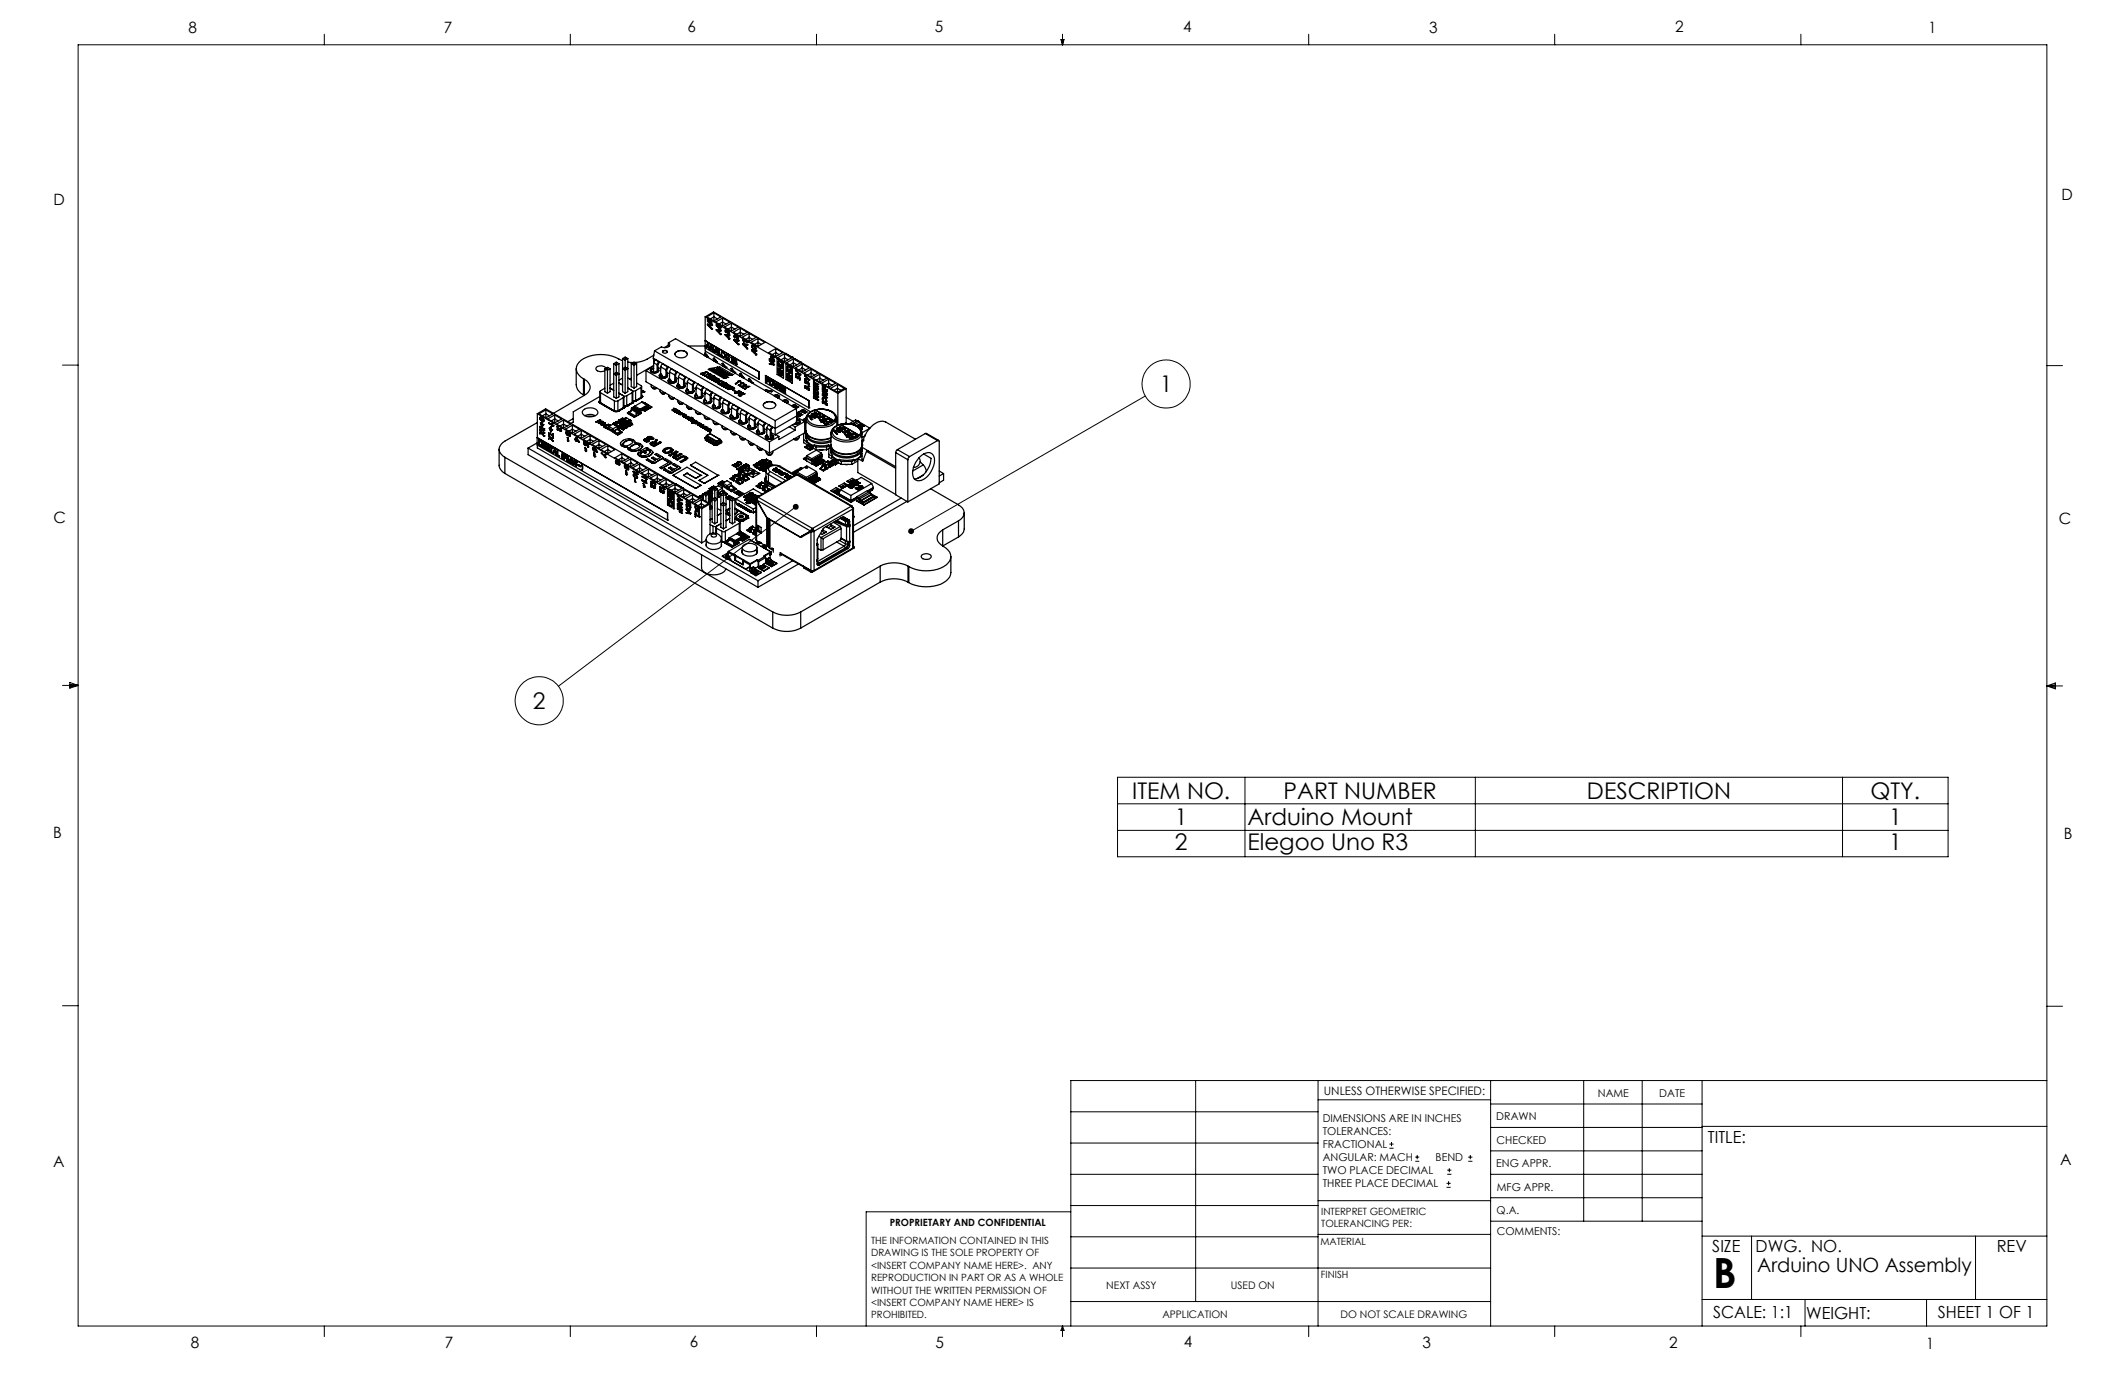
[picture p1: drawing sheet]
<svg xmlns="http://www.w3.org/2000/svg" width="432mm" height="279mm" viewBox="0 0 432 279" stroke-linecap="round" stroke-linejoin="round" font-family="sans-serif">
<defs><g id="words">
<text font-size="8.5" x="348.1" y="261.8">B</text>
<g font-size="4.7">
<text x="235.7" y="79.7">1</text>
<text x="108.3" y="144">2</text>
<text x="230.1" y="162.3">ITEM NO.</text>
<text x="238.7" y="167.7">1</text>
<text x="253.5" y="167.7">Arduino Mount</text>
<text x="260.8" y="162.3">PART NUMBER</text>
<text x="322.5" y="162.3">DESCRIPTION</text>
<text x="380.1" y="162.3">QTY.</text>
<text x="383.8" y="167.7">1</text>
<text x="238.7" y="172.6">2</text>
<text x="253.5" y="172.6">Elegoo Uno R3</text>
<text x="383.8" y="172.6">1</text>
</g>
<text font-size="4" x="357.1" y="258.5">Arduino UNO Assembly</text>
<g font-size="3.4">
<text x="347.1" y="232.3">TITLE:</text>
<text x="347.9" y="254.3">SIZE</text>
<text x="356.7" y="254.4">DWG. NO.</text>
<text x="405.7" y="254.5">REV</text>
<text x="348.1" y="267.9">SCALE: 1:1</text>
<text x="367" y="268">WEIGHT:</text>
<text x="393.8" y="267.9">SHEET 1 OF 1</text>
</g>
<g font-size="3.2">
<text x="38.3" y="6.7">8</text>
<text x="90.2" y="6.7">7</text>
<text x="139.7" y="6.5">6</text>
<text x="190" y="6.5">5</text>
<text x="240.4" y="6.5">4</text>
<text x="290.4" y="6.7">3</text>
<text x="340.4" y="6.5">2</text>
<text x="391.9" y="6.7">1</text>
<text x="10.9" y="41.6">D</text>
<text x="418.9" y="40.7">D</text>
<text x="10.9" y="106.3">C</text>
<text x="418.4" y="106.4">C</text>
<text x="10.8" y="170.2">B</text>
<text x="419.4" y="170.6">B</text>
<text x="10.8" y="237.2">A</text>
<text x="418.6" y="236.8">A</text>
<text x="38.8" y="273.8">8</text>
<text x="90.4" y="273.8">7</text>
<text x="140.2" y="273.8">6</text>
<text x="190.1" y="273.9">5</text>
<text x="240.5" y="273.8">4</text>
<text x="289" y="273.9">3</text>
<text x="339.1" y="273.8">2</text>
<text x="391.4" y="274.1">1</text>
</g>
<text font-size="2.4" x="269" y="222.4">UNLESS OTHERWISE SPECIFIED:</text>
<g font-size="2.2">
<text x="268.8" y="228">DIMENSIONS ARE IN INCHES</text>
<text x="304.1" y="227.7">DRAWN</text>
<text x="324.7" y="222.9">NAME</text>
<text x="337.2" y="222.9">DATE</text>
<text x="268.8" y="230.6">TOLERANCES:</text>
<text x="268.8" y="233.3">FRACTIONAL</text>
<text x="304.1" y="232.6">CHECKED</text>
<text x="268.8" y="236">ANGULAR: MACH</text>
<text x="268.8" y="238.6">TWO PLACE DECIMAL</text>
<text x="291.7" y="236">BEND</text>
<text x="304" y="237.2">ENG APPR.</text>
<text x="268.8" y="241.3">THREE PLACE DECIMAL</text>
<text x="304.2" y="241.9">MFG APPR.</text>
<text x="304.1" y="246.7">Q.A.</text>
<text x="304.1" y="250.9">COMMENTS:</text>
</g>
<g font-size="2.1">
<text x="224.8" y="262">NEXT ASSY</text>
<text x="250.1" y="261.9">USED ON</text>
<text x="236.2" y="267.8">APPLICATION</text>
<text x="272.4" y="267.8">DO NOT SCALE DRAWING</text>
</g>
<g font-size="2">
<text x="180.8" y="249.2">PROPRIETARY AND CONFIDENTIAL</text>
<text x="268.5" y="246.8">INTERPRET GEOMETRIC</text>
<text x="268.5" y="249.4">TOLERANCING PER:</text>
<text x="177" y="252.8">THE INFORMATION CONTAINED IN THIS</text>
<text x="177" y="255.3">DRAWING IS THE SOLE PROPERTY OF</text>
<text x="177" y="257.8">&lt;INSERT COMPANY NAME HERE&gt;. ANY</text>
<text x="268.3" y="252.9">MATERIAL</text>
<text x="177" y="260.3">REPRODUCTION IN PART OR AS A WHOLE</text>
<text x="177" y="262.9">WITHOUT THE WRITTEN PERMISSION OF</text>
<text x="268.4" y="259.7">FINISH</text>
<text x="177" y="265.4">&lt;INSERT COMPANY NAME HERE&gt; IS</text>
<text x="177" y="267.9">PROHIBITED.</text>
</g>
</g></defs>
<g fill="none" stroke="#000" stroke-width=".2">
<path d="M15.9 9.1h400v260.4h-400zM65.9 6.9v2.2M115.9 6.9v2.2M165.9 6.9v2.2M215.6 8h.6l-.3 1.1zM215.7 8l.2 1.1M215.9 6.9v2.2M216 8l-.1 1.1M265.9 6.9v2.2M315.9 6.9v2.2M365.9 6.9v2.2M12.7 74.2h3.2"/>
<path d="M415.9 74.3h3.2M232.7 80.5l-47.6 27.4M161.7 103l-48.2 36.5M12.7 139.3h3.2M14.2 139.1l1.7 .2M14.2 138.7l1.7 .6-1.7 .5zM15.9 139.3l-1.7 .3M415.9 139.4h3.2M415.9 139.4l1.8-.6v1.2zM415.9 139.4l1.8 .3M417.7 139.2l-1.8 .2M227.1 157.9h168.8v16.2h-168.8z"/>
<path d="M253 157.9v16.2M299.8 157.9v16.2M374.4 157.9v16.2M227.1 168.7h168.8M227.1 163.3h168.8M12.7 204.4h3.2M243 219.6v44.9M267.8 219.6v49.9M302.9 219.6v49.9M321.8 219.6v28.5M333.7 219.6v28.5M345.9 219.6v49.9"/>
<path d="M415.9 204.5h3.2M415.9 219.6h-198.3v49.9M217.6 238.6h50.2M217.6 232.3h50.2M217.6 225.9h50.2M267.8 223.5h35.1M282.3 233.3h.9M282.3 232.5h.9M282.8 232.1v.8M287.6 236h.8M287.6 235.1h.8M288 234.7v.8"/>
<path d="M294.1 238.6h.8M294.1 237.8h.8M294.5 237.4v.8M298.3 236h.9M298.3 235.1h.9M298.8 234.7v.8M302.9 238.6h43M302.9 233.9h43M302.9 229.1h43M302.9 224.3h43M345.9 228.9h70M217.6 257.7h85.3"/>
<path d="M217.6 251.3h50.2M217.6 245h50.2M217.6 246.2h-41.6v23.3M267.8 250.8h35.1M267.8 244h35.1M293.9 241.3h.9M293.9 240.5h.9M294.4 240v.8M302.9 248.1h43M302.9 243.4h43M345.9 251.2h70M355.9 251.2v12.9"/>
<path d="M401.4 251.2v12.9M65.9 269.5v2.1M115.9 269.5v2.1M165.9 269.5v2.1M215.9 269.5v2.1M215.9 269.5l.3 .8h-.6zM217.6 264.5h85.3M265.9 269.5v2.1M315.9 269.5v2.1M345.9 264.1h70M365.9 269.5v2.1M366.8 264.1v5.4"/>
<path d="M391.5 264.1v5.4"/>
<circle cx="237" cy="78" r="4.9"/>
<circle cx="109.6" cy="142.4" r="4.9"/>
</g>
<path d="M184.8 107.5l-.3 .4 .1 .3 .5-.3-.5 .3a.61 .61 0 0 0 .9 .3 .61 .61 0 0 0 .1-.9 .61 .61 0 0 0-.8-.1zM161.2 102.6a.6 .6 0 0 0 .1 .8 .6 .6 0 0 0 .8 0 .6 .6 0 0 0 .1-.8l-.5 .4 .4-.4a.57 .57 0 0 0-.9 0z" fill="#000"/>
<g fill="none" stroke="#000" stroke-width=".25">
<path d="M117.1 74.9v3.3a2.35 2.35 0 0 0 1.5 2M118.6 77l.1 .1M118.6 77v3.2M118.7 77.1a1.71 1.71 0 0 1 1.2 1.6 1.71 1.71 0 0 1-1.2 1.6M118.7 77.1v3.2M121.9 79.6v2.1l.1 .1M122 79.8l2.8 1.7M122 79.8v2M122.9 78.9l-.9 .5-.1 .3 .1 .1M122.9 74.9v4.7l.5 .3M122.9 74.9l.5 .3 .6-.3M123.1 74.8a1.21 1.21 0 0 0-2 .2 1.26 1.26 0 0 0 1.8 .3"/>
<path d="M123.3 74.7l.1 .1M123.3 74.7l-.4 .2M123.3 74.7h.2M123.4 74.8v5.1M123.5 74.7l-.1 .1M123.5 74.7l.5 .2M124 78.8l.7 .5M124 74.9v4.7l-.6 .3M124.7 73.9l.5 .3 .6-.3M124.7 73.9v6.7l.5 .3M124.7 77.9l-.7 .4M125.1 75.7l-.4 .3 .5 .3 .6-.3-.5-.3"/>
<path d="M125.1 75.7l.1 .1M125.1 73.7h.1M125.1 73.7l-.4 .2M125.1 73.7h.2M125.2 73.7v2M125.2 75.8v5.1M125.2 75.7h-.1M125.2 75.7h.1M125.3 75.7l-.1 .1M125.3 73.7h-.1M125.3 73.7l.5 .2M125.8 79.9l.8 .5"/>
<path d="M125.8 73.9v6.7l-.6 .3M125.8 77.8l.7 .4M126.5 73.3a7.9 7.9 0 0 0-8.5-.1 1.98 1.98 0 0 0 0 3.4l.6 .4M126.5 72.8l.5 .4 .6-.4M126.5 72.8v6.8l.5 .3M126.5 76.8l-.7 .5M126.9 72.6l.1 .1M126.9 72.6l-.4 .2M126.9 72.6h.2M126.9 74.7l-.4 .2 .5 .3 .6-.3-.5-.2M126.9 74.7l.1 .1M127 72.7v1.9"/>
<path d="M127 74.8v5.1M127 74.6l.1 .1M127 74.6l-.1 .1M127.1 72.6l-.1 .1M127.1 72.6l.5 .2M127.1 74.7l-.1 .1M127.6 73.6l1.1 .1M127.6 72.8v6.8l-.6 .3M127.6 78.8l.8 .6M127.6 76.8l.7 .4M128.3 73.9v4.7l.5 .2M128.3 76.9l-.3 .1"/>
<path d="M128.3 73.9l.5 .3 .6-.3M128.4 79.4l.2 .1-.2 .3M128.4 79.4h.8M128.4 79.8l-1 .6M128.4 79.8v2M128.6 79.6v2.1l-.2 .1M128.7 73.7h.1M128.7 73.7l-.4 .2M128.7 73.7h.2M128.8 73.7v5.1M128.9 73.7h-.1M128.9 73.7l.5 .2"/>
<path d="M129.2 79.4v2M129.4 77.8l1 .6-.2 .3M129.4 73.9v4.7l-.6 .2M130.2 78.7v2.1l.2-.2M130.2 78.7l-1 .7M130.4 78.5v2.1M130.6 79.4v.1M130.6 79.4h.1M130.6 79.4l.3 .2M130.6 79.5l-.2 .2M130.6 79.5h.1M130.7 79.6h.1"/>
<path d="M130.7 79.6l-.3 .2M130.8 79.6h.1M130.9 79.6h.1M131.3 75.3l25.1 14.5M131.3 75.3v2.3l25.1 14.5M132.3 78.2l.2 .6M132.5 78.8h.9M132.5 78.8l.5 .2 .4-.2M132.6 78.8a.46 .46 0 0 0 .8 0M132.8 78.9v.1M132.8 72.8l24.7 14.3 4.5-2.6M132.8 72.8l.1 .7"/>
<path d="M132.8 75.5l-.1 .1M132.8 74.8l-.4 .2-.2 .3a1 1 0 0 0 1.7 0l-.2-.3M132.8 74.9l-.4 .4a.77 .77 0 0 0 1.2 .2M132.8 73.7l.7 .4M132.8 73.7v1.9M132.8 74.3l-3.4 2M132.8 74.4l-1.5 .9M132.9 72.2a6.8 6.8 0 0 1-4 1.5M133 71.3l-.2 1.5M133 71.3l24.5 14.2M133.1 75.6v.1M133.2 73.1l-.4 .6"/>
<path d="M133.2 73.1l.7 .4M133.3 78.9v.1M133.3 73.1h-.1M133.3 75.5l-.2 .1M133.3 75.6h.1M133.3 75.5v.1M133.5 75.5h-.2M133.5 74.1v1.4M133.7 75.4l-.2 .2M133.7 75.4l-.2 .1M133.7 74.6l.6 .4M133.9 73.5l-.4 .6"/>
<path d="M134 73.5h-.1M134 73.7l-.3 .3v1.4M134.1 79.2l.2 .6M134.3 76l-.4 .3a.97 .97 0 0 0 1.7 0l-.1-.2M134.3 74.5l-.1 1.4 .4 .4v.4M134.3 74.5l1 .7M134.3 76.1l-.1 .1a.66 .66 0 0 0 .5 .5 .66 .66 0 0 0 .7-.2M134.3 79.8h.9l-.5 .2zM134.4 79.8a.47 .47 0 0 0 .8 .1M134.5 79.9v.1M134.6 76.5l-.1 .2M134.6 73.9l-.3 .6"/>
<path d="M134.6 73.9l1.1 .7M134.7 73.9h-.1M134.8 71.3l.5-.1 .3 .2a.47 .47 0 0 1-.5 .4 .47 .47 0 0 1-.4-.4zM134.8 71.3l-.2 .2M134.8 71.3l.5-.1 .3 .3M134.9 76.6v.1M135 79.9v.1M135.1 76.6h-.2M135.1 76.7h.1M135.1 76.6h.1M135.3 76.5l-.2 .1M135.3 75.2v1.3"/>
<path d="M135.5 76.4l-.2 .2M135.5 76.4l-.2 .1M135.5 75.7l.6 .3M135.7 74.6l-.4 .6M135.8 70.2l.2 .1M135.8 74.5l-.1 .1M135.8 70.2l-.8 .4M135.8 74.7l-.3 .3v1.4M135.8 69.7l.2 .1a.72 .72 0 0 1-.2 .7 .72 .72 0 0 1-.8 .2l-.6-.2-1.4 .8M135.8 69.7v.5M135.8 69.7l1.5-.9 24.5 14.2M136.1 77l-.4 .4a.97 .97 0 0 0 1.7 0l-.1-.3"/>
<path d="M136.1 75.6l-.1 1.3 .4 .5v.3M136.1 75.6l1 .6M136.1 77.1l-.1 .1a.67 .67 0 0 0 .5 .6 .67 .67 0 0 0 .7-.2M136.4 77.5l-.1 .2M136.4 75l-.3 .6M136.4 75l1.1 .6M136.5 74.9l-.1 .1M136.7 77.6v.2M136.9 77.6h-.2M136.9 77.6v.1M137.1 77.5l-.2 .1M137.1 72a1.48 1.48 0 0 1 2.6 0"/>
<path d="M137.1 76.2v1.3M137.3 71.6a1.61 1.61 0 0 1 2.4 .3 1.4 1.4 0 0 1-2.4 .4l-.1-.2zM137.3 77.4l-.2 .2M137.3 77.4l-.2 .1M137.3 76.7l.6 .3M137.5 75.6l-.4 .6M137.6 75.7l-.3 .4v1.3M137.6 75.5l-.1 .1M137.9 76.6l-.1 1.4 .4 .4v.4M137.9 78l-.4 .4a.97 .97 0 0 0 1.7 0l-.1-.3M137.9 76.6l1 .6M137.9 78.1l-.1 .3 .1 .3 .5 .1 .6-.2"/>
<path d="M138.2 78.6l-.1 .1M138.2 76l-.3 .6M138.2 76l1.1 .6M138.3 76h-.1M138.5 78.7v.1M138.7 78.6l-.2 .1M138.7 78.7h.1M138.7 78.6v.1M138.9 78.6l-.2 .1M138.9 77.2v1.4M139.1 78.5l-.2 .2M139.1 78.5l-.2 .1"/>
<path d="M139.1 77.8l.6 .3M139.3 76.6l-.4 .6M139.4 76.8l-.3 .3v1.4M139.4 76.6h-.1M139.7 79.1l-.4 .3a.97 .97 0 0 0 1.7 0l-.1-.2M139.7 77.6l-.1 1.5 .4 .3v.4M139.7 77.6l1 .7M139.7 79.2l-.1 .1a.67 .67 0 0 0 .5 .5 .67 .67 0 0 0 .7-.1M140 79.6l-.1 .2M140 77l-.3 .6M140 77l1.1 .7M140.1 77h-.1"/>
<path d="M140.3 79.7v.1M140.5 79.7h-.2M140.5 79.8h.1M140.5 79.7h.1M140.7 79.6l-.2 .1M140.7 78.3v1.3M140.9 79.5l-.2 .2M140.9 79.5l-.2 .1M140.9 78.8l.6 .3M141.1 77.7l-.4 .6M141.2 77.8l-.3 .3v1.4M141.2 77.6l-.1 .1"/>
<path d="M141.5 78.7l-.1 1.4 .4 .4v.3M141.5 78.7l1 .6M141.8 78.1l-.3 .6M141.8 78.1l1.1 .6M141.9 78l-.1 .1M142.4 75.9h.1M142.4 75.9v.1M142.4 75.9l.1 .1M142.5 76h.1M142.5 79.3v1.3M142.7 75.9h.1M142.7 75.9l.3 .1-.2 .2"/>
<path d="M142.7 75.9l-.2 .1M142.7 79.8l.6 .4M142.8 75.8l.5-.1-.3 .3zM142.8 76.2h.1M142.9 76.2h.1M142.9 78.7l-.4 .6M143 78.8l-.3 .3v1.4M143 78.7h-.1M143.2 76.4h.1M143.2 71.8l.2 .2M143.2 71.8l.1-.1 .7 .9M143.2 76.3v.1"/>
<path d="M143.3 79.7l-.1 1.4 .4 .4v.4M143.3 79.7l1 .7M143.3 69.3h.1M143.3 70.7l10.9 6.3M143.3 64.4v6.9l21.4 12.4M143.3 69.3l11 6.3M143.3 64.4l27 15.5M143.3 64.4l1.7-1 26.9 15.6M143.3 70.3h-3.5M143.4 72l-.3 .2M143.4 72.1h.1M143.4 72.1l.3 .4"/>
<path d="M143.4 72.1l-.2 .2M143.5 70.6h.1M143.5 75.6h.1M143.5 70.6l.3-.8 .4 1.2-.1-.1M143.5 75.6l-1.1 .3M143.5 72.5h.2M143.5 75.6l-.6 .6M143.6 76.6h.1M143.6 79.1l-.3 .6M143.6 79.1l1.1 .7M143.7 70.4h.1M143.7 76.6h.1"/>
<path d="M143.7 70.4l-.1 .2h-.1M143.7 70.4l.3 .2M143.7 76.6l.4-.3-.3 .4M143.7 72.5h.1M143.7 79.1h-.1M143.8 65.9h.1M143.8 75.8h.1M143.8 65.9l.8 1M143.8 75.8l.1 .1-.7 .4M143.8 64.9h.1M143.8 65.9l.8 .1M143.8 69.9l-.1 .4 .3 .2"/>
<path d="M143.8 69.9l.1 .1M143.8 76.7h.1M143.8 64.9v.4M143.8 76.7v.1M143.8 65.3h.1M143.8 75.8l.5 .2M143.9 70h.1M143.9 64.9h-.1v.4l.4 .3M143.9 70l.1 .5M143.9 72.6h.1zM143.9 64.9v.4M143.9 76.7v.1"/>
<path d="M143.9 65.3l.2 .1M143.9 66v.1M143.9 66l.4 .1v.3l-.4-.3M143.9 66.1h.1M143.9 75.1h.1M143.9 75.1l3.1 1.7M143.9 75.1l.3-.2 3.2 1.9M144 76h.1M144 70.6l.1 .3M144 76.6h.1M144 76l.1 .1M144 76l-.8 .4"/>
<path d="M144 76.8h.1M144 76.9h.1M144 76.8v.1M144 70.6h.1M144.1 76.9h.1M144.1 70.9h.1M144.1 65.2v.3l-.3-.2M144.1 70.9l.1 .1M144.1 65.2h.3zM144.1 76.1h.1M144.2 65.6l.1-.3 .2 .2 .1 .4M144.2 65.6h.1"/>
<path d="M144.2 76.1h.1M144.2 74.9h.1M144.2 65.3v.3M144.2 74.9l.4 .2M144.3 76h.1M144.3 76l-.1 .1M144.3 77h.1M144.3 77l.4 .2M144.3 64.8l.8-.4 .7 .4M144.4 71.1v-1l.5 1.2M144.4 71.1h.1M144.4 65.2l.2 .3v.4"/>
<path d="M144.4 65.2h.1M144.4 66.5h.1M144.4 66.5l.2 .2M144.4 70.3v.8M144.4 70.3l.1 .1M144.4 70.3h.1M144.4 76.1h.1M144.4 76.1l-.8 .5M144.4 76.1l-.4 .5M144.5 70.4l.4 1M144.5 70.3v.1M144.5 76.6h.1"/>
<path d="M144.5 76.6l-.5 .2M144.5 76.6l-.6 .1M144.6 66h.1M144.6 66.1h.1M144.6 66.7h.1M144.6 66.9h.1M144.6 66.1h-.2v.4M144.6 66v.1M144.6 66.7v.2M144.6 75.1h.1M144.7 79.8l-.4 .6M144.7 77.2h.1"/>
<path d="M144.7 77.2v.1M144.7 75.1v.1M144.7 75.1l.3 .2M144.7 76.8h.1M144.7 76.8l.2 .1M144.7 76.8l-.2 .2 .3 .2M144.7 75v.1M144.7 75l.4-.1-.4 .2M144.7 75l-.1 .1M144.8 77.2h.1M144.8 79.9l-.3 .3v1.4M144.8 77.2h-.1"/>
<path d="M144.8 79.7l-.1 .1M144.9 76.9h.1M144.9 71.1v.2M144.9 71.1h.1M144.9 71.4h.1M144.9 76.4h.1M144.9 71.1v-.7l.1 .1v1l-.1-.1M144.9 76.4l-.9 .2M144.9 71.3h.1M144.9 76.4l-.8 .5M145 76.9h-.1M145 72.8h.1"/>
<path d="M145 76.9h.1M145 72.8l.2 .3-.3 .1M145 72.8l.1-.1 .7 .9M145 75.3h.1M145 77.4h.1M145 77.4l.2 .1M145.1 75.4h.1M145.1 75.4l.2 .1M145.1 63.6l-1.5 .8 1.5 .8M145.1 63.6l1.4 .8-1.4 .8M145.1 63.6v1.6M145.1 76.6h.1"/>
<path d="M145.1 71.5h.1M145.1 76.6l.3 .2M145.1 76.6l-.3 .2 .2 .1M145.1 77.3h.1M145.2 77.3h.1M145.2 71.5l.1 .1M145.2 77.5h.1M145.2 77.2h.1M145.2 73.2h.1M145.2 77.2l-.1 .2h.5l-.1-.1M145.2 73.2l.3 .3M145.2 73.2l-.2 .1"/>
<path d="M145.3 77.5h.1M145.3 73.5h.2M145.3 71.4h.1M145.3 75.5h.1M145.3 71.4v.2l-.2-.1M145.3 71.4l.4 .2M145.4 75.6l.9-.6 .8 .5v.2M145.4 75.6h.1M145.4 77.1h.1M145.4 77.5h.1M145.4 76.8h.1M145.4 75.6l.3 .1"/>
<path d="M145.4 77.1l-.2 .1M145.4 77.5h-.1M145.5 76.8h.1M145.5 77.3h.1M145.5 77.7h.1M145.5 77.3v.1M145.5 70.8l.4 1.2M145.5 70.8l-.4 .7M145.5 70.8l-.3 .7M145.5 70.9h.1M145.5 70.9l.1 .1M145.5 77.5h.1"/>
<path d="M145.5 73.5h.1M145.5 70.9l-.1 .4 .3 .2M145.5 76.7l-.4-.2-.8 .5M145.5 76.7v.1M145.6 71h.1M145.6 67h.1M145.6 66l.6 1M145.6 66h.1M145.6 66l.5 .3v-.1M145.6 71l.1 .5M145.6 67l.8 1M145.6 77.3l.1 .1"/>
<path d="M145.6 67l.8 .1M145.7 75.7h.1M145.7 77h.1M145.7 67.2h.1M145.7 77l-.3 .1M145.7 77.4h.1M145.7 71.6l.1 .3M145.7 67.1l.4 .1v.3zM145.7 71.6h.1M145.7 77.4l-.2 .1M145.7 66.2l.4 .5M145.7 77.6h.1"/>
<path d="M145.7 75.7l.3 .2M145.7 75.7v.1M145.7 77.6l.3 .2-.1 .2M145.7 77.6l-.2 .1M145.8 73.6h.1M145.8 74.6h.1M145.8 74.6l.4-.1 2.7 1.6M145.8 74.6l.3 .2-1 .6M145.8 73.6l-.2 .1M145.8 77h.1M145.8 71.9l.1 .1M145.8 71.9h.1"/>
<path d="M145.8 77l.1 .1M145.9 77.2h.1M145.9 74.8h.1M145.9 76.9h.1M145.9 77.2v.1M145.9 76.9l-.6 .1-.3 .4M145.9 74.8l-.2-.2-1.5 .3M145.9 74.8l-.9 .5M145.9 77.6l.4-.1-.2 .3zM145.9 76.9l.2 .2M145.9 77.3h.1M145.9 77.1h.1"/>
<path d="M145.9 78h.1M145.9 77.1v.1M146 77.3h.1M146 78h.1M146 75.9h.1M146 77.2h.1M146 71.1l.1 .9 .4 .3-.5-.3zM146 72h.1M146 77.2v.1M146.1 66.7l-.4-.5 .4 .3v.3M146.1 66.7v.1M146.1 66.7h.1"/>
<path d="M146.1 71.1v.9M146.1 77.1h.1M146.1 72l.4 .3M146.1 77.1l-.1 .1M146.1 76h.1M146.1 76l.2 .1M146.1 66.2h.1M146.1 65.8l.7-.4 .7 .4M146.1 66.2l.1 .1M146.2 67.6l.2 .2M146.2 78.1h.1M146.2 66.3v.1"/>
<path d="M146.2 67.2v.4M146.2 67.6h.1M146.2 66.4l.2 .1M146.2 66.4h.1M146.2 66.3h.1M146.2 67h.1M146.2 78.1l.1 .1M146.3 77.9l-.1 .2M146.3 77.9h.1M146.3 78h.1M146.3 77.9v.1M146.3 78.2h.1"/>
<path d="M146.3 74.9v.1M146.3 76.1h.1M146.3 78.2h.2M146.3 74.9l2.3 1.4M146.3 74.9l-1 .6M146.4 67.1h.1M146.4 67.2h.1M146.4 67.8h.1M146.4 68h.1M146.4 66.5h.1M146.4 66.6h.1M146.4 66.6l-.2-.1v.5"/>
<path d="M146.4 67.2h-.2v.4M146.4 66.5v.1M146.4 67.1v.1M146.4 67.8v.2M146.4 76.1v.1M146.4 76.1l.6 .4M146.5 75.2h.1M146.5 78.2h.1M146.5 75.2l-.8 .5M146.5 75.2v.1M146.5 75.3h.1M146.5 77.4h.1"/>
<path d="M146.5 77.4l-1 .3M146.5 75.3l-.8 .4M146.5 77.4l-.5 .6M146.6 71.6a.63 .63 0 0 0 0 .7 .63 .63 0 0 0 .7 .2v-.5l-.2-.3-.5-.1M146.6 71.5h.1M146.6 78.2h.1M146.6 78.2h-.1M146.7 71.7a.45 .45 0 0 1 .5 .3 .45 .45 0 0 1-.2 .5l-.3-.3zM146.7 78.4h.1M146.7 77.9h.1M146.7 78.4l.4 .3M146.8 73.9h.1"/>
<path d="M146.8 78.1h.1M146.8 73.9l.2 .2-.4 .2M146.8 73.9l.1-.1 .7 .8M146.8 73.9l.1 .2M146.8 78.2h.1M146.8 77.9h.1M146.8 77.9v.1a.28 .28 0 0 1-.2 .2 .28 .28 0 0 1-.3-.2M146.8 78.2h-.2M146.8 75.4l-.8 .5M146.8 75.4l.1 .1M146.8 64.6v1.7M146.8 75.4v.1"/>
<path d="M146.8 78.1v.1M146.8 64.6l-1.4 .8 1.4 .9M146.8 64.6l1.5 .8-1.5 .9M146.9 75.5l-.8 .5M146.9 78.1h.1M146.9 76.1h.1M146.9 75.5h.1M146.9 77.6h.1M146.9 77.6l.2 .2-.4 .1M146.9 77.6l.5 .2M146.9 76.1l.3 .2M146.9 78h.1"/>
<path d="M146.9 78v.1M146.9 78l-.1 .2M146.9 76.1l.4 .2M147 76.8h.1M147 76.5h.1M147 74.2l.3 .3M147 74.2l-.2 .1 .2-.1M147 74.2h.1M147 74.2l.3 .4M147.1 76.5h.1M147.1 76.5l.4 .3M147.1 74.5l.3 .1"/>
<path d="M147.1 75.7h.1M147.1 75.7l-.8 .4M147.1 78.7h.1M147.2 78.6h.1M147.2 75.6h.1M147.2 78.6v.1M147.2 75.9h.1M147.2 75.9l.4 .2M147.2 76.3h.1M147.2 76.3l-.2 .2M147.3 75.9h.1M147.3 75.9l.3 .2"/>
<path d="M147.3 74.5l.1 .1M147.3 77.8h.1M147.3 78.1h.1M147.3 76.3h.1M147.3 74.5v.1M147.3 74.6h.1M147.3 77.8l-.4 .2M147.4 77.8h.1M147.4 78h.1M147.4 68h.1M147.4 68l.8 1v-.2M147.4 78l-.1 .1"/>
<path d="M147.4 68l.8 .1M147.4 67.1h.2l.2 .3M147.4 76.8h.1M147.4 78.1h.1M147.4 78.8h.1M147.4 78h.3l.1 .1M147.4 76.8h-.4M147.4 78.4h-.5l.3 .2M147.4 78.4h.1M147.5 67.2v.3M147.5 76.8h.1M147.5 78.8h.1"/>
<path d="M147.5 68.1l.4 .1v.3l-.4-.3M147.5 68.1v.1M147.5 78.8l.1 .1M147.5 67.5v-.3l.3 .5M147.5 67.5h.1M147.5 68.1h.1M147.5 78v.1M147.5 78l.1 .1M147.5 78l-.1 .1M147.5 68.1l.4 .4M147.6 72.1l.4 .1 .1 .3M147.6 74.6h.1"/>
<path d="M147.6 78.9h.1M147.6 74.6l-.2 .1M147.6 78.9l.1 .1M147.6 78.1h.1M147.6 78.3v.1M147.6 78.1h.1l-.1 .1-.9 .2M147.6 78.3h.1M147.6 78.3l-.2 .1M147.6 76.1l-.3 .2M147.6 78.6h.1M147.6 76.1v.1M147.7 72.2l.4 .2"/>
<path d="M147.7 78.3h.1M147.7 79h.1M147.7 78.6h.1M147.7 78.6l-.2 .1a.25 .25 0 0 0 .3 .2 .25 .25 0 0 0 .2-.2v-.1M147.7 78.6h.2M147.8 78.2v.1M147.8 67.6v-.1a.18 .18 0 0 1 .2-.1 .18 .18 0 0 1 .1 .2l.1 .4M147.8 67.3h.2M147.8 67.7h.1M147.8 79h.1M147.8 78.6h.1M147.8 72.7v-.1l.3 .2v.4l-.5-.2-.1-.5v-.4l.1 .8 .6 .3"/>
<path d="M147.8 78.1h.1M147.8 78.1v.1M147.8 72.7l.3 .1M147.8 72.7h.1M147.8 78.2l-.1 .1M147.9 67.4l-.1 .3M147.9 76.7h.1M147.9 78.5h.1M147.9 72.7l.2 .1M147.9 72.6v.1M147.9 78.6h.1M147.9 76.7l-.4 .1"/>
<path d="M147.9 78.5l-.5 .3M147.9 78.9h.1M147.9 76h.1M147.9 66.9l.7-.4 .7 .4M147.9 76l-.3 .1M147.9 78.9l-.1 .1M147.9 76l-.6-.4-.9 .5M148 67.3l-.3 .1-.1-.3h-.2l-.1 .1 .2 .3M148 67.3l.2 .3v.4M148 67.3h.1M148 79.1h.1M148 78.6h.1"/>
<path d="M148 68.6h.1M148 68.6l.2 .2M148 78.7h.1M148 78.4l.1 .2M148 78.4v.1M148 79.1v.1M148.1 72.8h.1M148.1 78.8h.1M148.1 78.6h.1M148.1 78.8l-.2 .1M148.1 78.4h.1M148.1 78.7h.1"/>
<path d="M148.1 78.4h-.1M148.1 72.5a.32 .32 0 0 0-.5-.2 .32 .32 0 0 0 .1 .5l.3 .3 .1-.3M148.1 78.4l.2 .1M148.1 78.7v.1M148.2 78.3h.1M148.2 78.7h.1M148.2 78.3l.3 .2M148.2 78.3l-.3 .2M148.2 68.1h.1M148.2 68.8h.1M148.2 68.1v.1h-.2v.4M148.2 76.2h.1"/>
<path d="M148.2 78.4h.1M148.2 76.2l-.2-.2-.9 .5M148.2 76.2l-.6 .3 .3 .2M148.3 78.6h.1M148.3 78.5l-.2 .1M148.3 78.6l-.1 .1M148.3 78.5h.1M148.4 79h.1M148.4 79l.2 .1M148.4 79l-.4 .1M148.4 78.6h-.1M148.4 78.6h.1"/>
<path d="M148.5 78.5h.1M148.5 78.5l-.1 .1M148.6 74.9l.1 .2M148.6 74.9l.1-.1 .6 .9M148.6 72.6h.1M148.6 73.5h.1M148.6 72.6l.3 .2M148.6 79.1h.1M148.6 72.6l.1 .1M148.6 73.5l.3 .2M148.6 76.3h.1M148.6 65.7v1.6"/>
<path d="M148.6 65.7l1.4 .8-1.4 .8M148.6 65.7l-1.4 .8 1.4 .8M148.7 73.5h-.1M148.7 72.7v.8M148.7 72.7h.1M148.7 79.1h.1M148.7 75.1l-.3 .2M148.8 78.6h.1M148.8 72.7l.1 1-.3-.2M148.8 78.7h.1M148.8 72.7l.1 .1M148.8 78.7l-.4 .2 .4 .1 .2-.2"/>
<path d="M148.8 78.6l.3 .3M148.8 78.6l-.8 .5M148.8 78.7l.2 .1M148.8 79.1h.1M148.8 75.2l.3 .4M148.8 75.2l-.2 .2M148.8 75.2h.1M148.9 79.3h.1M148.9 79.3l.5 .3M148.9 79.1h.1M148.9 75.6h.2M148.9 76.1h.1"/>
<path d="M148.9 79.2h.1M148.9 79.1h-.1M148.9 76.1l-.3 .2M148.9 79.2v.1M149 78.8h.1M149 79.2h.1M149 79.2l.5 .4M149 73.8v-1l.6 1.1M149 73.8h.1M149 79h.1M149 79l-.1 .1M149.1 73l-.1 .8"/>
<path d="M149.1 73v.1M149.1 78.9h.1M149.1 75.6h.1M149.1 78.9l-.1 .1M149.1 73.1h.1M149.1 73.1l.5 1M149.2 69h.1M149.2 69l.8 1M149.2 69l.8 .1M149.2 68.1h.2l.3 .4M149.3 68.2v.4M149.3 69.1v.1"/>
<path d="M149.3 79.9h.1M149.3 69.2h.1M149.3 75.7h.1M149.3 69.2h.4v.4zM149.3 68.6v.1M149.3 75.7h-.1M149.4 79.9h.1M149.4 79.6h.1M149.4 77.9h.1M149.4 77.9v.1M149.5 78h.1M149.5 79.6h.1"/>
<path d="M149.6 73.8v.1M149.6 73.8h.1M149.6 74.1h.1M149.6 73.8v-.7l.1 .1v1l-.1-.1M149.7 68.5l-.1-.1a.25 .25 0 0 0-.2-.3 .25 .25 0 0 0-.2 .1l.1 .5M149.7 68.5h.1M149.7 79.7h.1M149.7 67.9l.7-.4 .7 .4M149.7 79.7l.3 .2M149.7 79.7l-.3 .2M149.8 69.7l.2 .2M149.8 69.3v.3"/>
<path d="M149.8 69.6v.1M149.8 69.6l.2 .3M149.9 77.5h.1M149.9 68.4h.1M149.9 68.4v.5l-.2-.4M149.9 68.4l.1 .7-.7-.9v.5M149.9 77.5h.2l-.7 .4M149.9 68.4l.1 .1M150 79.9h.1M150 69.1h.1M150 69.3h.1M150 69.9h.1"/>
<path d="M150 70h.1M150 69.1v.2M150 69.9v.1M150 69.3h-.2v.4M150 77.5h.1M150 78.3h.1M150.1 78.3h.1M150.1 79.9h.1M150.1 79.5h.1M150.1 79.5l.2 .1M150.1 79.5l-.3 .2 .4 .1 .1-.2M150.1 79.4h.1"/>
<path d="M150.1 79.4l-.8 .5M150.1 79.4l.4 .3M150.3 79.8h.1M150.3 79.8l-.2 .1M150.3 77.5h.1M150.3 79.6h.1M150.3 77.5h-.4M150.3 77.5l-.8 .5M150.4 76h.1M150.4 76l.1 .2-.3 .1M150.4 76l.1-.2 .6 .9M150.4 79.8h.1"/>
<path d="M150.4 79.8h-.1M150.4 78.5h.1M150.4 66.7l-1.4 .8 1.4 .8M150.4 66.7l1.4 .8-1.4 .8M150.4 66.7v1.6M150.4 78.5l.5 .3M150.5 79.7h.1M150.5 79.7l-.1 .1M150.5 77.9h.1M150.5 77.9h.2l-.7 .4M150.6 77.8l-.1 .1M150.6 77.8h.1"/>
<path d="M150.6 77.8h.3M150.6 76.3h.1M150.6 76.3l.3 .3M150.6 76.3l-.2 .1M150.6 77.9h.1M150.7 76.6h.2M150.8 79.8h.1M150.8 79.8l-.6 .4M150.8 79.8l-.8 .5M150.9 76.6h.1M150.9 76.6v.1M150.9 78.8h.1"/>
<path d="M150.9 77.8h.1M150.9 77.9h.1M150.9 78.7h.1M150.9 69l.3 .5M150.9 78.7v.1M150.9 77.8v.1M150.9 77.9l-.8 .4M150.9 69l.9 .5M151 69.9h.1M151 69.9l.8 1M151 78.7h.1M151 69.9l.8 .1"/>
<path d="M151 78.7h-.1M151.1 70h.1M151.1 70v.1M151.1 78.2h.1M151.1 69.2l.1 .3M151.1 78.1h.3l.2 .2M151.1 78.1v.1M151.1 69.2l.7 .4M151.1 78.1h.1M151.1 70l.4 .1v.3M151.1 70.1l.4 .3M151.1 70.1h.1"/>
<path d="M151.1 78.4l-.7 .1M151.1 76.7h.1M151.1 78.5h.1M151.1 76.7l-.1 .1M151.1 78.5h.2M151.1 78.5h-.5l.4 .2M151.2 78.2h.1M151.2 69.5h.1M151.2 78.2h-.1M151.2 79h.1M151.3 78.1l-.1 .1M151.3 78.1v.1"/>
<path d="M151.3 79h.1M151.3 78.5h.1M151.3 78.2h.1M151.4 78.4h.1M151.4 78.4l-.1 .1M151.4 78.2h.1M151.4 78.2l-.3 .2M151.5 69l.7-.5 .7 .5M151.5 78.4h.1M151.6 70.5l.2 .3M151.6 70.1v.4M151.6 78.3l-.2 .1"/>
<path d="M151.7 78.6h.1M151.8 78.5v.1M151.8 78.5h.1M151.8 78.6h.1M151.8 78.5h.4M151.8 70h.1M151.8 70.1h.1M151.8 70.9h.1M151.8 69.5h.1M151.8 69.6h.1M151.8 69.5v.1M151.8 70v.1"/>
<path d="M151.8 70.7v.2M151.8 70.1h-.2v.4M151.9 78.6h.1M151.9 78.6l-.7 .4M152.1 78.6h.1M152.1 78.6l-.8 .4M152.2 78.5h.1M152.2 77l.1 .2M152.2 77l.1-.1 .6 .9M152.2 78.5l-.1 .1M152.2 67.7v1.7M152.2 67.7l1.4 .8-1.4 .9"/>
<path d="M152.2 67.7l-1.4 .8 1.4 .9M152.3 77.2l-.3 .2M152.4 77.3l.3 .3M152.4 77.3l-.2 .1M152.4 77.3h.1M152.4 77.3l.3 .4M152.4 77.3l-.2 .2M152.5 77.6l.2 .1M152.7 77.6v.1M152.7 77.7h.1M152.8 70.2a.62 .62 0 0 1 .7 .8l-.6-.3zM152.8 71.1h.1"/>
<path d="M152.8 71.1l.8 1M152.8 71.1l.8 .1M152.8 70.3a.61 .61 0 0 1 .7 .6l-.6-.2zM152.9 71.3h.1M152.9 71.3h.3v.3zM152.9 77.8h.1M152.9 77.8h-.1M153.3 70l.7-.4 .7 .4M153.4 71.8h.1M153.4 71.8l.2 .2M153.6 71.2h.1M153.6 71.4h.1"/>
<path d="M153.6 72h.1M153.6 72.1h.1M153.6 71.2v.2M153.6 72v.1M153.6 71.4l-.2-.1v.5M154 68.8l1.4 .8-1.4 .8M154 68.8l-1.4 .8 1.4 .8M154 68.8v1.6M154.3 75.6l-.1 1.4M155.5 76.3h.1M155.5 79.3h.1M155.5 76.3l8.9 5.1"/>
<path d="M155.5 76.3l8.9 5.1v1.5M155.5 76.3v1.5l8.9 5.1M155.5 79.3l.3 .2M155.5 79.3l1.3 .2M155.5 79.3l.2 .2M155.7 79.3h.1M155.7 79.3l.3 .4M155.8 79.3h.1M155.8 76.8l.3 .3v.2l-.3-.1zM155.8 79.3l.9 .3M155.9 76.8l.3 .3a.2 .2 0 0 1 0 .3 .2 .2 0 0 1-.3 0M155.9 76.8l.3 .4-.1 .2h-.2"/>
<path d="M155.9 76.8l.3 .3-.1 .3h-.2M155.9 77.3h.2M155.9 76.9l.2 .1v.3M155.9 76.8l-.2-.1v.9l.1-.3 .1 .1M156.3 72.9h.1M156.4 73.2h.1M156.4 73.9h.1M156.4 73.2l.6 .7M156.4 73.9v.1l.8 .2M156.4 73.2l.8 .8M156.4 73.9l.6 .1M156.4 77.2v.6l.3 .4"/>
<path d="M156.4 77.2a.6 .6 0 0 1 .6 .4 .6 .6 0 0 1-.1 .7l-.4-.2-.1-.3zM156.4 73.1h.1M156.4 77.2a.64 .64 0 0 1 .6 .4 .64 .64 0 0 1 0 .7l-.6-.4zM156.5 77.2a.66 .66 0 0 1 .6 .4 .66 .66 0 0 1-.1 .7l-.3-.1M156.5 77.2a.65 .65 0 0 1 .6 .4 .65 .65 0 0 1-.1 .7M156.5 77.4a.45 .45 0 0 1 .5 .2 .45 .45 0 0 1-.2 .6l-.3-.2zM156.5 77.3a.45 .45 0 0 1 .5 .3 .45 .45 0 0 1-.2 .6l-.3-.4zM156.5 77.3a.48 .48 0 0 1 .5 .3 .48 .48 0 0 1-.2 .6l-.3-.4zM156.6 73.1h.1M156.6 73.1l.6 .4M156.6 73.1l.6 .3M156.6 72.7l.1 .1"/>
<path d="M156.7 72.4h.1M156.7 79.6h.1M156.7 72.5v.2l.2 .2M156.7 72.8l-.1-.1v.1l.6 .4M156.8 79.5h.1M156.8 79.5l-.1 .1M156.8 72.4a.2 .2 0 0 0-.3 .1 .2 .2 0 0 0 .2 .3M156.8 72.4h.1M156.8 72.9h.1M156.8 72.4l.4 .2M156.8 72.9l.4 .2M156.9 72.9l.3 .3"/>
<path d="M156.9 72.1l.7-.5 .7 .5M157 74h.1M157 73.9l.1 .1M157.2 77.5l.3 1 .2-.7 .3 .9 .2-.6h.1l-.3 .9-.2-1-.2 .7-.2-.1zM157.2 73.4h.1M157.2 73.5h.1M157.2 74h.1M157.2 74.2h.1M157.2 72.7l-.5-.2 .1 .4M157.2 72.6h.1M157.2 72.7h.1M157.2 73.2h.1"/>
<path d="M157.2 72.6v.1M157.2 73.4v.1M157.2 74v.2M157.6 70.8v1.7M157.6 70.8l1.4 .8-1.4 .9M157.6 70.8l-1.4 .8 1.4 .9M157.9 72.8v3.3l1.3 .7M157.9 72.8l1.3 .8M157.9 72.8h.1M158 78.7v.1M158.1 73.7l.1-.4 .4 .1a.97 .97 0 0 1 .4 1l-.9-.5M158.1 73.9h.1"/>
<path d="M158.1 74.3v-.1l.9 .5v.1M158.1 73.7v.2M158.1 74.3l.6 .3M158.1 73.7h.1M158.1 74.3h.1M158.1 75h.1M158.2 74.3l.6 .3M158.2 75.2a.81 .81 0 0 0 .7 1.1M158.2 73.3v.4M158.3 74.9l.7 .6-.9-.5M158.3 74.9h.1M158.3 73.4l.4 .2 .2 .5"/>
<path d="M158.4 78.2l.5 .3v.1l-.4-.2v.3l.3 .2v.1l-.3-.2v.4l.4 .3-.5-.3zM158.5 75.8h.1M158.6 75.6l-.1 .2M158.6 75.6l.3 .1M158.7 74.6l.2 .1M158.7 73.1l.7-.4 .7 .4M158.7 74.6h.1M158.8 74.6l.1 .1M158.9 75.7v.3a.41 .41 0 0 1-.5 .1 .41 .41 0 0 1-.2-.5v-.4a.72 .72 0 0 0 .7 1v-.5l-.4-.2v.3M158.9 74.7l-.8 .1v.2M158.9 74.7h.1M158.9 75.7h.1"/>
<path d="M158.9 75.7l-.1 .5M158.9 74.1l-.3-.6a.25 .25 0 0 0-.4 0 .25 .25 0 0 0 0 .4l.7 .4M158.9 74.1h.1M158.9 74.3h.1M158.9 74.1v.2M159 74.8l-.7 .1M159.2 73.6v3.2M159.2 79.2l.2 .3M159.3 78.7v.1a.27 .27 0 0 1 .3 .2 .27 .27 0 0 1-.3 .3M159.3 78.7l-.3-.1v1h.1v-.4l.3 .3M159.3 78.8l.2 .3-.2 .1M159.3 78.8l.2 .2v.2h-.2"/>
<path d="M159.3 78.8l-.2-.1v.4l.2 .1M159.3 78.7l.3 .3-.1 .3M159.3 79.3l.2 .2M159.4 79.5l.2 .4-.1-.4M159.4 71.9v1.6M159.4 71.9l-1.4 .8 1.4 .8M159.4 71.9l1.4 .8-1.4 .8M159.5 79.3v.2M159.5 79.3h.1M159.6 71.8h.1M159.6 71.8l1.3 .8M159.7 73.9v3.2l1.3 .8"/>
<path d="M159.7 73.9l1.3 .7M159.9 74.7l.1-.3 .4 .1a.87 .87 0 0 1 .4 1M159.9 74.7v.3M159.9 75.4v-.2l.9 .5v.1M159.9 75.4l.6 .3M159.9 76l.9 .5M159.9 75l.9 .5M159.9 75h.1M159.9 76h.1M159.9 75.4h.1M159.9 76.3h.2a.53 .53 0 0 0 0 .7 .53 .53 0 0 0 .6 .1v-.3M159.9 76.3a.75 .75 0 0 0 .8 1v-.6l-.4-.2v.3"/>
<path d="M159.9 76.3a.86 .86 0 0 0 .8 1M159.9 75.2v.2M159.9 75.9v.1M159.9 74.7h.1M160 74.4l-.1 .3M160.1 76l.7 .5M160.1 76h.1M160.1 74.5l.4 .1 .2 .5M160.3 76.8h.1M160.4 76.7h.1M160.4 76.7l-.1 .1M160.4 76.7l.3 .1"/>
<path d="M160.5 75.7h.2M160.5 75.7h.1M160.5 74.1l.7-.4 .7 .4M160.7 75.7l-.8 .2v.1M160.7 75.7h.1M160.7 76.8l-.1 .4M160.7 76.8h.1M160.7 75.1l-.3-.5a.25 .25 0 0 0-.3-.1 .25 .25 0 0 0-.1 .4l.7 .4M160.7 75.1h.1M160.7 75.3h.1M160.7 75.1v.2M160.8 75.8l-.7 .2"/>
<path d="M160.9 72.6h.1M161 77.9h.1M161 74.6v3.3M161 74.6h.1M161.2 72.9l-1.4 .8 1.4 .8M161.2 72.9l1.4 .8-1.4 .8M161.2 72.9v1.6M161.4 72.9l1.3 .7M161.7 76.2h.1M161.7 75.2h.1M161.7 75.2l.8 .9M161.7 75.9h.1"/>
<path d="M161.7 76.2v.5l.4 .2M161.7 75.9v.2l.9 .1M161.7 76.2l.1 .1M161.7 75.2l.9 .9M161.7 75.9l.7 .2M161.8 76.3v.3M161.8 76.3h.1M161.8 76.6h.1M162.1 76.9v-.2a.25 .25 0 0 1 .4 .1 .25 .25 0 0 1 0 .3v.1M162.1 76.9h.1M162.1 76.5h.2M162.2 76.6l-.1 .3"/>
<path d="M162.3 76.5a.17 .17 0 0 0-.2 0 .17 .17 0 0 0 0 .3l-.3-.2M162.3 76.5l.3 .3-.1 .4M162.3 76.5h.1M162.3 75.2l.7-.4 .7 .4M162.4 76.1h.1M162.6 76.1h.1M162.6 76.2h.1M162.6 76.1v.1M162.7 73.6h.1M163 73.9l-1.4 .9 1.4 .8M163 73.9l1.4 .9-1.4 .8M163 73.9v1.7"/>
<path d="M163.5 77h.1M163.5 77v.1l.9 .1M163.5 77l.7 .1M163.5 78.4l.3 .1 .1 .2M163.5 77.4h.3l.1 .3M163.6 78.5l.1 .4M163.6 77.5l.1 .3M163.7 78.9l-.1-.3 .1-.1 .3 .5v-.1M163.7 78.9h.1M163.7 77.8l-.1-.3h.1l.3 .5v-.1M163.7 77.8h.1M163.9 78.7a.21 .21 0 0 0-.1-.3 .21 .21 0 0 0-.3 .1l.2 .4"/>
<path d="M163.9 77.7v-.1a.21 .21 0 0 0-.1-.2 .21 .21 0 0 0-.3 .1l.2 .3M164 78.9v-.2l.2 .1 .1 .5M164 78.9h.1M164 78.6h.1M164 77.9v-.2h.2l.1 .5M164 77.9h.1M164 77.6h.1M164 78.7v.2M164 77.7v.2M164.1 78.6h-.1l-.1 .1M164.1 78.6l.3 .4-.1 .3M164.1 77.6l-.1-.1-.1 .2"/>
<path d="M164.1 77.6l.3 .3-.1 .3M164.1 78.6h.1M164.1 77.6h.1M164.1 76.2l.7-.4 .7 .4M164.2 77h.1M164.2 77.1h.1M164.2 77l-.7-.8 .9 .9M164.3 78.4l.1 .2zM164.3 78.4h.1M164.3 79.3h.1M164.3 78.2h.1M164.4 78.6h.1"/>
<path d="M164.4 77.1h.1M164.4 77.2h.1M164.4 77.1v.1M164.8 75l1.4 .8-1.4 .8M164.8 75l-1.4 .8 1.4 .8M164.8 75v1.6M165.3 78.1h.1M165.3 78.8v.5a.22 .22 0 0 0 .2 .2 .22 .22 0 0 0 .3-.1M165.3 77.3h.1M165.3 77.3l.1 .3 .8 .5M165.3 77.3l.1 .7M165.3 78.1v.5l.9 .5"/>
<path d="M165.3 78.8l.2 .1M165.3 79.6h.1M165.3 77.3l.1 .1M165.4 78.1h.1M165.4 78.5h.1M165.4 79.6h.1M165.4 80h.1M165.4 78h.1M165.4 79.6l-.1-.1v.5l.9 .5v-.5M165.4 78v-.2l.8 .4M165.4 78.1v.4M165.4 79.6v.4"/>
<path d="M165.4 80l.3 .1M165.5 78.9a.25 .25 0 0 0 0 .4 .25 .25 0 0 0 .3-.2l.4 .3-.1 .4M165.5 78.9h.1M165.5 78.9v.4l.1 .1M165.7 78.3h.1M165.7 79.8h.1M165.7 78.3v.4l-.3-.2M165.7 79.8v.4l-.3-.2M165.7 78.3l.1 .1M165.8 78.4h.1M165.8 78.7h.1M165.8 79.4l.1-.2 .2 .2v.4"/>
<path d="M165.8 79.4h.1M165.8 79.4l-.1 .1M165.8 79.8h.1M165.8 78.4v.3M165.8 79.8v.4M165.8 79.2l.2-.1 .2 .3-.1 .4M165.9 79.3l-.1 .1M165.9 77.3l.7-.5 .7 .5M166.1 79.9l.1 .1M166.1 78.5h.1M166.1 78.5v.4l-.3-.2M166.1 79.9v.5l-.3-.2"/>
<path d="M166.1 79.9h.1M166.1 78.5l.1 .1M166.1 79.8h.1M166.2 78.6h.1M166.2 79.1h.1M166.2 78.1h.1M166.2 78.2h.1M166.2 78.1v.1M166.2 78.6v.5M166.6 76l-1.4 .8 1.4 .8M166.6 76l1.4 .8-1.4 .8M166.6 76v1.6"/>
<path d="M167.1 79h.1M167.1 78.3h.1M167.1 78.3v.5l.9 .5M167.1 79v.6l.9 .4M167.1 79l.1 .1M167.1 78.3l.1 .1M167.2 79.9h.2l.2 .4M167.2 78.4h.1M167.2 79.5l.3 .1M167.2 78.4v.4M167.2 79.1v.4M167.2 79.1h.1"/>
<path d="M167.2 79.5h.1M167.2 78.8h.1M167.2 78.8l.3 .1M167.5 79.3v.3M167.5 79.3h.1M167.6 79.3h.1M167.6 79.7h.1M167.6 78.6h.1M167.6 78.6l-.1 .4-.3-.2M167.6 78.6v.4M167.6 79.3v.4M167.6 79l.4 .2"/>
<path d="M167.6 79h.1M167.7 78.3l.7-.4 .7 .4M167.9 79.4l.1 .1M167.9 79.4v.5l-.3-.2M168 79.5h.1M168 79.2h.1M168 79.3h.1M168 79.2v.1M168 79.5v.5M168.4 77v1.7M168.4 77l1.4 .9-1.4 .8M168.4 77l-1.4 .9 1.4 .8"/>
<path d="M169.5 79.3l.7-.4 .7 .4M170.2 78.1l1.4 .8-1.4 .8M170.2 78.1l-1.4 .8 1.4 .8M170.2 78.1v1.6M170.3 79.9v6.5M171.9 79l-1.6 .9M171.9 79v6.9l-.3 .2M101.4 91.3v3.2a1.98 1.98 0 0 0 1.2 1.7M102.6 92.9l54.4 31.5M102.6 92.9v3.3M102.6 96.2l54.4 31.4M107.3 91.1l46.7 26.9"/>
<path d="M107.3 91.1v1.3l46.7 26.9M109.1 88.9h.1M109.1 90.4l26.5 15.3M109.1 88.9l26.5 15.3M109.1 90l-1.8 1.1M109.2 85.9l-6.6 3.7a1.73 1.73 0 0 0-1.2 1.7 1.73 1.73 0 0 0 1.2 1.6M109.2 84.1v6.9l33.4 19.3M109.2 88.9l26.4 15.3v1.5M109.2 84.1l33.4 19.3M109.2 84.1l1.7-1 33.4 19.3M109.5 90.4v-1a.96 .96 0 0 1 .7 .9l-.2 .3-.3-.1M109.5 90.4l.2 .1"/>
<path d="M109.5 90.4h.1M109.6 89.6v.7l.1 .1a.31 .31 0 0 0 .4-.2 .31 .31 0 0 0-.1-.3l-.3-.3M109.6 89.6h.1M109.7 87.3h.4v.1a.23 .23 0 0 0 .2 .2 .23 .23 0 0 0 .2-.1M109.7 84.8a.58 .58 0 0 1 .6 .2 .58 .58 0 0 1 .1 .7l-.7-.4zM109.7 87.4h.1M109.7 88h.1M109.7 88v.2l.4-.1 .4 .6M109.7 87.4l.4 .5M109.7 84.8a.73 .73 0 0 1 .8 .8M109.7 84.9a.55 .55 0 0 1 .7 .6l-.5-.2zM109.7 90.5l.4 .1"/>
<path d="M109.7 89.6h.1M109.7 89.6l.4 .5-.1 .4M109.7 90.5h.1M109.8 85.9h.1M109.8 85.9l.3 .8M109.8 85.9l.1 .1M109.9 86h.1M109.9 87.2h.1M109.9 87.2h-.2v.3l.3 .5M110 88h.1M110 87.2h-.1M110 88h-.3"/>
<path d="M110 85.7v.7l-.1-.4M110 85.7l.1 .1M110.1 87.2l-.1 .1M110.1 86.7h.1M110.1 85.5l.4 .1M110.1 87.9h.1M110.1 85.8h.1M110.1 87l.3 .2-.1 .3zM110.1 87.2l.3 .3M110.1 85.8v.7l.2-.3M110.2 88.1h.1M110.2 88.1v.1"/>
<path d="M110.2 84.5l.7-.4 .7 .4M110.2 88.2l.3 .3M110.2 88.2h.1M110.3 86.2l.1 .1M110.3 89.9l.1 .1M110.3 90.8l.3 .2M110.3 90v-.1l.3 .2M110.3 90v.8M110.3 90h.1M110.4 86.3h.1M110.4 86.3l-.3 .4M110.4 90l-.1 .8"/>
<path d="M110.5 87.4l-.1 .1M110.5 90.1l.1 .9M110.5 90.1h.1M110.5 87.1l-.8-.5 .3 .4-.1 .2M110.5 87.1h.1M110.5 87.5h.1M110.5 87.5v.1M110.5 87.9h.1M110.5 88.1h.1M110.5 88.5h.1M110.5 88.7h.1M110.5 87.1v.4"/>
<path d="M110.5 87.9v.2M110.5 88.5v.2M110.5 87.9h-.4M110.5 88.1h-.3M110.8 90.2a.69 .69 0 0 0 .5 1.1M110.8 90.3l.5 .3M110.9 83.3l1.4 .8-1.4 .8M110.9 83.3l-1.4 .8 1.4 .8M110.9 83.3v1.6M111 90.8l.2 .1M111 90.8h.1M111.1 90.8l.1 .1"/>
<path d="M111.1 90.8h.1M111.2 91.2h.1M111.2 90.9h.1M111.2 90.9v.3M111.3 90.6a.32 .32 0 0 0-.5-.2 .32 .32 0 0 0 0 .5l.4 .3M111.3 90.6a.38 .38 0 0 0-.6-.3 .38 .38 0 0 0 0 .6l.4 .4 .2 .1v-.5l-.3-.2v.1M111.4 90.6h.1M111.4 91.5h.1M111.4 90.6l.2 .1M111.4 91.5l.3 .1M111.4 90.6l.1 .1M111.5 88.4l.3 .6"/>
<path d="M111.5 85.9l.7 .5-.1-.3M111.5 89.1v.1l.4-.1 .4 .6M111.5 85.9l.9 .6M111.5 88v.1l.8 .4v.4M111.5 88.4l.4 .6M111.5 89.1h.1M111.5 88.4h.1M111.5 85.9l.7 .4M111.5 88l.8 .4v-.2M111.5 88l.8 .4M111.5 90.7h.1M111.5 91.4h.1"/>
<path d="M111.5 91.4l-.1 .1M111.5 90.7v.7M111.6 90.7h.1M111.6 87h.1M111.6 87l.3 .7M111.6 90.7l.1 1-.3-.2M111.8 90.8h.1M111.8 90.8v-.1l.5 .4-.2-.1M111.8 90.8l.2 .1M111.8 89h.1M111.8 89l-.3 .1M111.9 86.7h.1"/>
<path d="M111.9 86.7v.8l-.2-.5M111.9 86.7v.1M111.9 86.7v.9l.2-.3M111.9 89h.1M112 89.1v.1M112 90.9h.1M112 90.9l.1 1M112 91.8l.1 .1M112 85.5l.7-.4 .7 .4M112 89.2h.1M112 89.2l.3 .4M112 89.2l.4 .4"/>
<path d="M112.1 87.3h.1M112.1 91h.1M112.1 91v.9M112.1 86.1h.1M112.2 86.1l.2 .4M112.2 86.1h.1M112.2 87.3l-.3 .4M112.2 87.3h.1M112.3 88.2h.1M112.3 89.1l-.3 .1M112.3 88.2v.7M112.3 89.6v.1"/>
<path d="M112.3 89.6h.1M112.4 86.5h.1M112.4 88.9l-.5 .1M112.4 88.9l-.1 .2M112.4 88.2l-.1 .7M112.4 89.6l-.1 .1M112.4 92h.1M112.4 92l.1 .1M112.6 91.9h.1M112.6 91.9l-.1 .2-.1-.1M112.6 91.9l.3 .2M112.6 91.9l.4 .2"/>
<path d="M112.7 84.3l1.4 .8-1.4 .8M112.7 91.2l.4 1.3-.1-.1M112.7 91.2l-.3 .8M112.7 84.3l-1.4 .8 1.4 .8M112.7 84.3v1.6M112.7 91.4l-.1 .4 .3 .2M112.7 91.4l.1 .1M112.7 91.4h.1M112.8 91.5l.1 .5M112.8 91.4v.1M112.8 91.4l.1 .6M112.9 92.1l.1 .3"/>
<path d="M112.9 92.1h.1M113 92.1v.3M113 92.4h.1M113.2 86.7l.1 .6M113.2 86.7h.1M113.2 92.5v-1l.1 1 .4 .3M113.2 92.5h.1M113.2 92.5l.5 .3M113.3 86.7l.3 .5M113.3 86.7h.1M113.3 91.6v.9M113.3 92.5l.4 .3"/>
<path d="M113.3 87.3h.1M113.6 87.2l.2 .3M113.6 87.2h.1M113.8 86.6l.7-.4 .7 .4M113.8 87.5h.1M113.8 87.5h.2M113.9 87.1l.1 .4h-.2M113.9 87.1h.1M113.9 87.1l.1 .1M114 87.2l.1 .4-.2 .1-.2-.2-.4-.6v.4M114 87.2v.5M114 87.2h.1"/>
<path d="M114.3 93.3a1.16 1.16 0 0 1 0-1.3l.1 .1a1.06 1.06 0 0 0 0 1.2M114.3 93.3h.1M114.5 85.3v1.7M114.5 93.3h.1M114.5 85.3l-1.4 .9 1.4 .8M114.5 85.3l1.4 .9-1.4 .8M114.5 92.3v1M114.6 92.5v.4l.3 .1v-.3l-.2-.2M114.6 92.5h.1M114.6 93h.1M114.6 93v.3M114.6 92.5h.2"/>
<path d="M114.6 93h.2M114.7 93l.3 .1v-.3l-.5-.5v1M114.7 92.5h.1M114.7 93h.1M114.8 92.5l.1 .2v.3M114.8 93l.2 .1M115 87.8v.4a.23 .23 0 0 0 .2 .2 .23 .23 0 0 0 .3-.1M115 87.8h.1M115 87.8h.2M115.1 87.8a.26 .26 0 0 0 0 .3 .26 .26 0 0 0 .3 .1v-.1M115.1 87.8h.1M115.2 87.8l-.1 .3 .3 .2"/>
<path d="M115.2 93.7v-1l.4 1M115.2 93.7h.1M115.3 88.9l.2 .2-.1 .3M115.3 88.9l.1 .2-.1 .4 .2 .2v-.1M115.3 88.9h.1M115.3 88.9l.1 .4M115.3 92.9l-.1 .8M115.3 92.9v.1M115.3 93h.1M115.3 93l.3 .9M115.4 89.4l.1 .2M115.4 89.3l.1 .3"/>
<path d="M115.4 88.1h.1M115.4 89.3v.1M115.5 89.6h.1M115.5 88.3l-.1 .1M115.5 88.2l.2 .3 .1-.1-.1-.2M115.5 88.2h.1M115.5 88.2l.1 .2 .2 .1M115.5 88.1h.1M115.5 88.1v.1M115.6 93.9h.1M115.6 87.6l.7-.4 .7 .4M115.6 93.7h.1"/>
<path d="M115.7 93.6l-.1 .1M115.7 93.6h.1M115.7 93.6l.3-.5 .1 .1v1M115.7 88.2h.1M115.7 88.2l.2 .1M115.9 88.3v.3a.26 .26 0 0 1-.3 0 .26 .26 0 0 1-.1-.3M115.9 88.2v.5M115.9 88.2v.1M116 93.5h.1M116 94.1l.1 .1M116 93.3l-.4 .6M116 93.3v.2"/>
<path d="M116 93.3h.1M116 93.5v.6M116.3 86.4l1.4 .8-1.4 .8M116.3 86.4l-1.4 .8 1.4 .8M116.3 86.4v1.6M116.5 94.4h.1M116.5 94.3l-.3-1 .3 1.1M116.5 85.1l-1.1 .6M116.5 94.2v.1M116.5 94.2h.1M116.5 94.2l.2-.6h.1l.2 .9M116.7 93.7l-.1 .7h-.1"/>
<path d="M116.7 93.7l.1 .1M116.8 93.8h.1M116.8 93.8l.1 .9M116.8 89.3l.3 .3M116.8 89.3l.2 .1M116.9 94.7h.2M116.9 94.7h.1M117 94.5v.1M117 94.5h.1M117 94.6h.1M117 88.9h.1M117 94.5l.2-.7 .1 .1-.2 .8"/>
<path d="M117 88.9v.5M117.1 88.9l.6 .8M117.1 88.9h.1M117.1 89.1l.4 .5-.4-.2zM117.1 89.4h.1M117.1 89.6h.1M117.1 89.6v-.1l.6 .4M117.1 89.4l.4 .2M117.4 88.7l.7-.5 .7 .5M117.4 94.6l.3 .1M117.4 94.6l.2-.2 .2 .3h.1M117.4 94.6h.1"/>
<path d="M117.5 94.4l-.1 .2M117.5 94.5h.1M117.5 94.5l.2 .2M117.7 89.7h.1M117.7 89.7v.2M117.7 94.7l.3 .1-.1-.1M117.7 94.7h.1M117.7 94.7l.3 .1M117.9 94.7h.1M118.1 87.4l1.4 .8-1.4 .9M118.1 87.4l-1.4 .8 1.4 .9M118.1 87.4v1.7"/>
<path d="M118.1 94.3a1.01 1.01 0 0 1 .2 1.2h-.2a1.03 1.03 0 0 0 0-1.2zM118.1 95.5h.1M118.5 83.3a2.08 2.08 0 0 1 3 .3 1.14 1.14 0 0 1-1.4 1.1 1.3 1.3 0 0 1-1.7-1.1zM118.6 80.2l.1 .1M118.6 89.8v.4l.5 .4M118.6 89.8h.1M118.6 89.8l.1 .1M118.7 89.9v.3a.19 .19 0 0 0 .1 .2 .19 .19 0 0 0 .3-.1l-.1-.2M118.7 89.9h.1M118.7 89.9l.1 .4 .2 .1M118.7 80.3l-6.3 3.7M118.8 84.5l.3-.2a2.31 2.31 0 0 1 1.9 .2"/>
<path d="M118.9 91l.2 .2-.1 .2M119 91.4l.1 .3M119 91.4l.1-.2-.2-.3v.7l.2 .2v-.1M119 91.4h.1M119 90.1l.5 .2M119.1 91.7h.1M119.1 90.2v.3zM119.1 90.2l.3 .2 .1 .4M119.2 89.7l.7-.4 .7 .4M119.3 84.6h1.2M119.5 90.3h.1M119.5 90.8h.1"/>
<path d="M119.5 90.3v.5M119.9 88.5l1.4 .8-1.4 .8M119.9 88.5l-1.4 .8 1.4 .8M119.9 88.5v1.6M120.5 91h.2l.5 .4v.5M120.5 91.1l.2 .1a.2 .2 0 0 1 .2 .2 .2 .2 0 0 1-.2 .1l-.2-.1zM120.5 91.1l.3 .1 .1 .3-.3-.1zM120.7 92l.2 .3-.1 .2M120.7 92l.1 .3-.1 .3 .2 .2M120.7 92h.1M120.7 92l.2 .2-.1 .3M120.8 92.5l.1 .2"/>
<path d="M120.8 92.5h.1M120.9 91.7a.38 .38 0 0 1-.4-.3 .38 .38 0 0 1 .1-.4l.5 .3 .1 .6M120.9 91.2v.5l-.1-.5 .3 .2 .1 .5M120.9 92.7h.1M120.9 92.8h.1M120.9 92.7v.1M121 90.7l.7-.4 .7 .4M121.1 85.7h.1M121.1 85.7l.1 .1M121.2 85.8h.1M121.2 91.9h.1M121.6 86h.1"/>
<path d="M121.7 81.6l.2 .3M121.7 85.5l.1-.1-.2 .6M121.7 86h.1M121.7 85.5h.1M121.7 89.5v1.6M121.7 89.5l1.4 .8-1.4 .8M121.7 89.5l-1.4 .8 1.4 .8M121.7 85.5l-.5 .3M121.7 85.9h.1M121.8 85.4l-.1 .1M121.9 81.4a.28 .28 0 0 0-.2 .3 .28 .28 0 0 0 .2 .2M121.9 81.5l-.1 .2 .2 .2 2.8 1.6h.8"/>
<path d="M121.9 81.5l-.1 .2M121.9 80.6l-5.4 3.1v2.1l-.5 .2M121.9 81.9h.1M121.9 85.4h.1M121.9 81.9l2.8 1.6M121.9 85.4l-.8 .3M121.9 85.4l-.2 .5M122 86.1a.61 .61 0 0 1 1 0 .52 .52 0 0 0-.5-.3 .52 .52 0 0 0-.4 .5l.6 .1 .3-.3a.56 .56 0 0 1-1 0M122 81.8l2.8 1.7M122.2 86l.3-.1a.23 .23 0 0 1 .3 0 .23 .23 0 0 1 .1 .3l-.6 .1zM122.2 92l.8 .8M122.2 92l.8 1"/>
<path d="M122.2 92h.1M122.4 85.7l-.1-.1-.6 .3M122.4 85.7h.1M122.4 85.7l-.7 .3M122.8 86.7h-.1l.2 .2M122.8 86.7l.2 .1M122.8 91.8l.7-.4 .7 .4M122.9 86.1l-.5-.2-.3 .2M122.9 86.9l.3 .1M123 86.8l-.1 .1M123 92.3h.1M123 86.8l.4 .3"/>
<path d="M123 92.3v.7M123 92.3v.5M123 92.3v.1M123 93h.1M123.1 86.5h.1M123.1 86.5l-.1 .3M123.1 86.5l-.3 .2M123.2 87l.4 .3M123.2 86.9v.1M123.3 86.4h.1M123.4 86.9l.2 .4 1 .5M123.4 86.9l1.4 .8"/>
<path d="M123.5 90.5l1.4 .9-1.4 .8M123.5 90.5l-1.4 .9 1.4 .8M123.5 90.5v1.7M123.6 86.2v.1M123.6 86.2l-.9 .5M123.6 86.2l.2 .2M123.6 86.3l-.3 .1M123.6 86.3l.2 .1M123.7 86.8l-.3 .1M123.7 86.6l-.1 .4 1 .6M123.7 86.6l.9 .5M123.7 86.6l.9-.4 .8 .4"/>
<path d="M123.8 86.4h-.5M123.8 86.4h.1M124.1 86.4a.53 .53 0 0 0-.8 .4l.1 .1M124.6 86.1v.1M124.6 86.1h.1M124.6 87.1v.5M124.6 87.8l.5 .3M124.6 86.1h.4M124.6 86.2h.3M124.7 86h.1M124.7 86l-.1 .1M124.7 83.5l.4 .1 .6-.1"/>
<path d="M124.7 83.5h.1M124.8 86h.1M124.8 86h.4M124.8 86l-.2 .1M124.8 87.7v.2l-.2-.1M124.8 81.5h.8M124.8 83.5h.8M124.8 81.5v2M124.9 86.2l.1 .1M124.9 86.2v.2M124.9 87.8l-.1 .1 .3 .2M125 86.4v-.1l.9 .5"/>
<path d="M125 87.6l-.1 .2M125 87.6l-.2 .1M125 86.1h.1M125 86.3h.1M125 86.3l-.1 .1M125.1 88.1l.2 .2M125.1 88.1h.1M125.1 88.1l.4 .2M125.1 93.7v.3a.28 .28 0 0 0 .1 .3 .28 .28 0 0 0 .4-.1M125.1 85.8l.1 .1M125.1 85.8h.1M125.2 86h.1"/>
<path d="M125.2 93.6l.1 .1zM125.2 93.8h.2l.1 .3a.24 .24 0 0 1-.3 0 .24 .24 0 0 1 0-.3zM125.2 86l-.2 .1M125.2 86.2l-.2 .1M125.2 85.9h.1M125.2 86.2l.1 .1M125.2 86.3l.5 .4M125.2 86.3l.5 .3M125.2 86.2h.1M125.2 86.2v.1M125.2 93.8l.1 .4h.1M125.2 85.9h.3"/>
<path d="M125.2 85.8v.1M125.2 85.8h.4M125.2 85.9l.1 .1M125.3 85.7h.1M125.3 85.7l-.2 .1M125.3 93.7l.3 .3M125.3 93.7h.1M125.3 88.3l.2 .1M125.3 86h.1M125.3 85.7h.5M125.3 86l-.4 .2M125.3 85.7l-.1 .1"/>
<path d="M125.3 86l.3 .1M125.4 86.6l-.8 .5M125.4 86.6l.1 .5M125.4 86.8l.5 .3M125.5 87.1l.2 .1M125.5 87.1l-.9 .5M125.5 88.3v.1M125.5 85.9h.1M125.6 94.2l.2 .3M125.6 94.2l-.1 .1M125.6 81.5v2M125.6 85.8l-.1 .1"/>
<path d="M125.6 93.9v.1M125.6 86l-.1 .1M125.6 85.8h.1M125.6 93.9l.3 .2v.3a.3 .3 0 0 0 0-.3 .3 .3 0 0 0-.3-.1M125.6 94v.3l.2 .1M125.6 85.8v.2M125.6 85.8l.2 .1M125.7 83.5h.1M125.7 87l.2 .1M125.7 93.4l.7-.4 .7 .4M125.7 86.6v.1M125.7 85.4v.1"/>
<path d="M125.7 85.4h.1M125.7 86v-.1v.1M125.7 86.7h.1M125.7 85.5h.1M125.7 87.2l-.1 .1M125.7 87.2v.2M125.8 85.5l.3 .1M125.8 85.4l-.1 .1M125.8 85.4l.4 .1M125.8 86l.2-.1 .1 .3 .1-.1M125.8 86h.1M125.8 85.5l.1 .2"/>
<path d="M125.8 87.5l.1 .1M125.8 86.7h.1M125.8 86.7l.1 .1M125.8 85.9l-.2-.1v.2M125.8 87.5h.1M125.8 87.5l-.5-.2-.3 .1v.2M125.8 85.3h.1M125.8 88.1l-.5 .2M125.8 88.1l.1 .1M125.8 87.5v.3l-.3 .1-.6-.1M125.8 87.5l.2 .1M125.8 85.3l-.1 .1"/>
<path d="M125.8 86.6h.1l-.1 .1M125.8 88.1l-.3 .2M125.8 86.6l.1 .1M125.9 85.7h.1M125.9 85.3h.1M125.9 86.6l-.2 .1M125.9 86.8v.3M125.9 85.3l.4 .1M125.9 85.7l-.3 .1M125.9 85.3l-.1 .1M125.9 88.2l-.4 .2M125.9 87v.1"/>
<path d="M125.9 85.7l.2 .1M125.9 87.6h.1M125.9 87.1l.2-.1 .4 .3M125.9 87.6l.3 .1M125.9 86.9v.2M126 85.9v.1M126 86v.2M126 86h.1M126 85.9h.1M126 87.6l.2 .1M126 85.9l-.2 .1M126 88l.1 .1"/>
<path d="M126 88l-.2 .1M126 86.2h.3M126 86.2h.1M126.1 85.6h.1M126.1 86.9h.1M126.1 90.1l.4 .6M126.1 86.9l-.2 .2M126.2 85.5l-.1 .1M126.2 87.7l-.2 .3M126.2 86.9l.3 .4M126.2 86.7l-.1 .2M126.2 86.7v.1"/>
<path d="M126.2 87.7h.1M126.2 85.5l-.1 .2M126.2 87.7l.1 .1M126.2 85.5h.1M126.2 85.5l.2 .1M126.2 85.5v.2M126.2 86.8v.1M126.2 86.8l.4 .4M126.2 86.1h.1M126.2 87.7l.2 .1M126.3 85.1v.1M126.3 85.1h.1"/>
<path d="M126.3 85.7l-.1-.2v.2M126.3 86v.2M126.3 85.4h.1M126.3 86.6l.1 .1M126.3 86.6h.1M126.3 86.6l-.1 .1M126.3 85.4l-.1 .1M126.3 85.2h.1M126.3 86.2h.1M126.3 85.2l.3 .1M126.3 85.1h.4M126.3 87.8l.1 .1-.5 .3"/>
<path d="M126.3 85.7l.1 .2M126.3 86.5l-.4 .4M126.3 86.5l.1 .1M126.3 86.1v.1M126.3 85.2l.2 .1M126.3 87.8l-.3 .2M126.3 86.5l-.1-.1-.4 .2M126.4 86.6v.1M126.4 86.7l.4 .4M126.4 85.7l.2 .1M126.4 85.7l.2 .2h.2l-.2-.1M126.4 85.7h.1"/>
<path d="M126.4 86.6h.2M126.4 86.7l-.2 .1M126.4 92.2v1.6M126.4 92.2l-1.4 .8 1.4 .8M126.4 92.2l1.4 .8-1.4 .8M126.4 86.6l-.5 .3M126.4 85h.1zM126.4 85.9h.2M126.4 85.9l-.1-.2h.4l.1 .2M126.4 85.9h.1M126.4 86.7h.1M126.4 86.6l.2 .1"/>
<path d="M126.4 86.3l-.2 .2M126.4 86.3h.1M126.4 86.3l.2 .1M126.4 85.3h.1M126.5 85l.4 .1M126.5 90.6l.9 .2M126.5 90.7l.9 .2M126.5 85.3l-.3 .2M126.5 85l-.2 .1M126.5 87.3h.1M126.5 90.6v.1M126.5 85.3l.2 .1"/>
<path d="M126.6 86.4l-.4 .1M126.6 90.2h.1M126.6 86.4v.3M126.6 86.6v.1M126.6 87.2l-.1 .1M126.6 87.2l.1 .1M126.6 85.8h.1M126.6 85.8l.2 .1M126.6 86.4h.1M126.6 86.7l.4 .3M126.6 86.6h.1M126.6 85.3h.1"/>
<path d="M126.6 80.4l.2 .2-.2 .2M126.6 85.9h.1M126.6 80.4l.3 .1 .5-.1M126.6 86.7h.1M126.6 85.4h.2M126.6 80.8l-1 .7M126.7 87.3h-.1M126.7 85.8h.1M126.7 86.6l.3 .4M126.7 85.1l-.1 .2M126.7 85.2h.1M126.7 85.2v.2"/>
<path d="M126.7 85.1l.1 .1M126.8 87.1v.1M126.8 87.1l.1 .1M126.8 85.9h-.2M126.8 87.1h.1M126.8 82.9h.1M126.8 85.4l.4 .3M126.8 82.9l-1.1 .6M126.8 87.1l-.2 .1M126.8 85.2l.2 .1M126.8 85.9h.1M126.8 86.5l-.1 .1"/>
<path d="M126.8 86.5l.4 .4M126.8 86.5l-.1-.1v.2M126.8 82.5l-.1 .4-1.1 .6M126.8 82.5h.1M126.8 82.5v.2M126.8 80.6v2.1l-.2 .2v-2.1M126.8 85.4l.3 .2M126.8 87.2h.1M126.8 87.2l-.1 .1M126.9 85.1h.1M126.9 85.3l-.1-.1v.2M126.9 85.1h-.2"/>
<path d="M126.9 87.2l-.3 .1M126.9 94.6a.73 .73 0 0 0 .8 .8l-.1-.4-.3-.2M126.9 94.6h.1M126.9 86.2v.1M126.9 86.2l-.2-.1-.3 .2M126.9 86.2l-.3 .2M126.9 86.3l.1 .1M126.9 82.7h.1M126.9 86.4l.4 .4M126.9 86.3v.1M126.9 82.7l-.1 .2M126.9 86.3h.2"/>
<path d="M126.9 86.4h.1M126.9 85.3l-.1-.1v.2l.4 .3M126.9 86.4l-.1 .1M126.9 86.3l-.3 .1M127 86.4h.1M127 86.4l.4 .4M127 94.6v.4l.3 .2-.1-.4M127 94.6h.1M127 86h.1M127 86l-.2 .1M127 85.9l.2 .2M127 87h.1"/>
<path d="M127 86.3l.2 .1M127.1 87h.1M127.1 89.7l-.5 .5M127.1 89.7h.1M127.1 95.7l.2 .2v.2M127.1 95.7l.1 .2-.1 .3 .2 .3M127.1 95.7h.1M127.1 86.1h-.3M127.1 85.5v.1M127.1 86.1v.2M127.1 86.3h.1M127.1 85.1h.1"/>
<path d="M127.1 84.9h.1M127.2 86.9l-.1 .1M127.2 86.9v.1M127.2 86v.1M127.2 86.4h.1M127.2 85.7h.1M127.2 84.9l-.5 .3M127.2 84.9l.1 .1M127.2 86.4l.4 .2M127.2 85.5v.2M127.2 85.5l-.1 .1M127.2 85.5h.1"/>
<path d="M127.2 85.5v.1M127.2 86.1v.3M127.3 96.1v.3M127.3 96.1h.1M127.3 86.3l.3 .3M127.3 86.1v.2M127.3 86.1h.1M127.3 94.8l.4 .3v.4M127.3 85l-.2 .1M127.3 85h.1M127.3 85l-.1 .1M127.3 85l.1 .1"/>
<path d="M127.3 86.8l.1 .1M127.3 96.4h.1M127.3 96.5h.1M127.3 94.9l.3 .1v.4l-.2-.2zM127.3 86.8l-.1 .1M127.3 96.4v.1M127.4 86.8v.1M127.4 86.1l-.1 .2M127.4 86.1l.3 .5M127.4 94.9v.3l.2 .2M127.4 82.4l-.6 .1M127.4 86.8h-.1"/>
<path d="M127.4 90.8h.1M127.4 80.4v2M127.4 90.8v.1M127.4 86.9h.1M127.4 85.8l.2-.1 .1 .3M127.4 86l.1 .1M127.4 86h.1M127.4 86.9l-.2 .1M127.4 86l-.1 .1M127.5 82.5a.55 .55 0 0 0-.7 .4M127.5 82.5h.1M127.5 85.9h.1"/>
<path d="M127.5 85.9l-.3 .1M127.5 94.5l.7-.4 .7 .4M127.5 85.9l-.2-.1-.3 .1M127.5 86l.1 .1M127.5 86.1l.4 .4M127.5 86h.2M127.5 86.1h.1M127.5 83.9l1.4 .8M127.5 83.9l1.4 .9M127.5 85.9v.1M127.5 86.1h-.1M127.5 85.9l-.3 .2"/>
<path d="M127.5 91h.1M127.5 90.8l.1 .5 .3 .2M127.5 91l.1 .3 .3 .2M127.5 90.8l-.1 .1M127.6 86.1l.3 .4M127.6 85.7h.1M127.6 85.6v.1M127.6 85.6l.2 .4M127.6 85.7l-.3 .1M127.6 86.6h.1M127.6 85.9l.1 .1M127.6 86.6l.2 .1"/>
<path d="M127.7 86h.1M127.7 86.6h-.1M127.7 86.6l.1 .1M127.7 86l.5 .3M127.8 83.7l1.4 .9M127.8 83.7l-.3 .2M127.8 85.9l.4 .4M127.8 85.8v.1M127.8 85.8h.1M127.9 86.5l.1 .1M127.9 86.5l-.2 .1M127.9 85.8l-.1 .1"/>
<path d="M127.9 85.8l.4 .5M127.9 91.5l.9 .2M127.9 91.5h.1M127.9 86.5h.1M128 85.3l-2.3 1.3M128 85.3v.1M128 85.3l-.6-.3-2.2 1.3M128 85.7l.1 .1M128 86.6h.1M128 85.4h.1M128 86.6l-.2 .1M128 85.7l-.2 .1"/>
<path d="M128 85.4l-.1 .1M128 91v.1M128 91h.1M128.1 85.8l.3 .3M128.1 85.8h.1M128.1 85.8h-.2M128.2 85.5l-.5 .2h.3M128.2 85.5h.1M128.2 86.3h.1M128.2 93.2l-1.4 .9 1.4 .8M128.2 93.2l1.4 .9-1.4 .8M128.2 93.2v1.7"/>
<path d="M128.2 85.5l-.4-.1-.2 .2M128.2 86.3l.1 .1M128.2 85.8h.1M128.2 83.5l-.4 .2M128.3 86.3h-.1M128.3 86.3h.1M128.3 83.2l-.1 .3M128.3 83.2l1.1 .7M128.3 82.9v.3M128.3 82.9l1.1 .7M128.4 86.3l-.1 .1M128.4 89.5v.1a.45 .45 0 0 1 .1 .5 .45 .45 0 0 1-.4 .2 .91 .91 0 0 1-1.5-.1"/>
<path d="M128.4 89.5a1.21 1.21 0 0 0-1.3 .2M128.4 89.5h.1M128.4 89.5l-.6-.1-.7 .3M128.4 89.5l.2 .3M128.4 86.1l.1 .2M128.4 86.1h.1M128.4 82.9l1.1 .6M128.4 81.8l-1 .6M128.4 86.1l-.1 .2M128.4 82.9h-.1M128.5 86.1l.1 .1M128.5 90.5l-.5 .5"/>
<path d="M128.5 90.6l-.5 .4M128.5 90.5v.1M128.5 86.3h-.1M128.6 81.9h.1M128.6 86.2l-.1 .1M128.6 81.9l-1.1 .6M128.6 86.2l-.3 .2M128.6 81.5l-.1 .3-1.3 .7h-.4M128.6 81.5h.1M128.6 81.5v.1M128.7 96.4l.2-.1 .5 .4a.28 .28 0 0 1 .1 .5 .28 .28 0 0 1-.5-.2l-.3-.3zM128.7 95.8l.7 .4-.1-.3"/>
<path d="M128.7 95.8l.8 .6M128.7 95.8h.1M128.7 95.8l.7 .4M128.7 96.3l.3 .1 .5 .5v.3l-.4-.1M128.7 81.6l-.1 .3M128.7 82.7h.1M128.7 82.7l1.1 .6M128.8 96.5l.5 .2 .1 .3a.55 .55 0 0 1-.6-.5zM128.8 91.7h.1M128.9 84.7v.1M128.9 97.2l.2 .3-.1 .1M128.9 97.2l.1 .2-.1 .4 .2 .2"/>
<path d="M128.9 97.2h.1M128.9 97.2l.2 .4M129 82.5l-.6 .4M129 82.5l1.1 .6M129 90a1.39 1.39 0 0 0-2-.7 .81 .81 0 0 0-.7 1.2l.2 .1M129 89.9v.1a1.08 1.08 0 0 1 1.5 .8M129 90h.1M129 97.6l.1 .3M129 97.6h.1M129.1 97.6v.4M129.1 98h.1M129.2 81.4l-.6 .1"/>
<path d="M129.2 84.6l-.3 .1M129.3 81.5l-.6 .1M129.3 95.5l.7-.4 .7 .4M129.3 84.1l-.1 .5M129.3 95.9l.1 .1M129.4 83.9l-.1 .2M129.4 83.6v.3M129.4 96l.1 .3M129.4 96h.1M129.5 84h.1M129.5 83.5v.5M129.5 84l-.2 .1"/>
<path d="M129.5 83.5l-.1 .1M129.5 96.3h.1M129.6 92.3l.4 .4M129.6 92.3h.1M129.8 83.9l.1 .2M129.8 83.9h.1M129.8 83.3h.1M129.8 90.3a.43 .43 0 0 1 .2 .5 .43 .43 0 0 1-.5 .3 1.04 1.04 0 0 1-1.5-.1M129.8 90.3a1.53 1.53 0 0 0-1.3 .2M129.8 90.4a1.28 1.28 0 0 0-1.3 .2M129.8 90.4l.2 .2M129.8 90.3v.1"/>
<path d="M129.9 91.4l-1.1 .3M129.9 91.4h.1M129.9 84.1l-.7 .5M130 94.3l-1.4 .8 1.4 .8M130 94.3l1.4 .8-1.4 .8M130 94.3v1.6M130 92.7l.9 .2M130 92.7h.1M130 83.7l.3 .2M130.1 83.1h.1M130.1 83.1l-.3 .2M130.2 91.6l.9 .5"/>
<path d="M130.2 91.6h.1M130.2 92l-.4-.1-.2 .4M130.2 92h.1M130.2 92l-.1 .3M130.3 83.9l-1.4 .9M130.3 83.9l-.4 .2M130.4 80.8l-1.1 .7M130.4 80.3a.27 .27 0 0 1 .1 .3 .27 .27 0 0 1-.1 .2M130.4 80.6v-.2v.4l-1.2 .6M130.4 81.7l1.1 .6M130.4 81.7l.2-.1 1 .6M130.4 81.7l-1.4 .8"/>
<path d="M130.5 96.8l.7 .4-.1-.3M130.5 96.8h.1M130.5 97.5l.7 .5-.1-.3M130.5 97.5h.1M130.5 90.8l-.6 .6M130.5 96.8l.8 .6M130.5 90.8h.1M130.5 97.5v.2l.8 .5M130.5 96.8l.7 .4M130.5 90.7h.1M130.5 90.7v.1M130.5 80.6h.1"/>
<path d="M130.5 80.6l-.1 .2M130.6 83.4l.4 .2M130.7 98.2l.2 .3-.1 .1M130.7 98.2l.1 .3a.26 .26 0 0 0-.1 .3 .26 .26 0 0 0 .2 .2M130.7 83.3l.3 .2M130.8 89.4h.1M130.8 98.6l.1 .3M130.8 98.6h.1M130.8 89.4l.3 .2M130.9 92.9h.1M130.9 98.9h.1M130.9 99h.1"/>
<path d="M130.9 98.9v.1M131 81.9l1.4 .8M131 83.5v.1M131.1 89.6l.3 .1M131.1 89.6h.1M131.1 92.1h.1M131.1 96.5l.7-.4 .7 .4M131.1 96.9h.1M131.1 97.7h.1M131.1 96.9l.1 .1M131.1 83.1l.3 .2M131.1 97.7l.1 .1"/>
<path d="M131.1 89.4l.3 .2 .2-.1 .2 .2M131.2 97l.1 .4M131.2 97.8l.1 .3M131.2 97.8h.1M131.2 97.8l.1 .4M131.2 97h.1M131.2 83l.2 .3M131.2 83h.1M131.2 89.3l.5 .1M131.2 89.3l-.1 .1M131.2 89.3h.1M131.3 97.4h.1"/>
<path d="M131.3 93.4h.1M131.3 98.2h.1M131.3 91.9l-.2 .2M131.3 93.4l1.1 .6M131.4 89.7v.1M131.4 83.3l-.4 .2M131.5 89h.1M131.5 82.8v.1M131.5 82.9h.1M131.5 89l.1 .2M131.5 82.9l-2 1.1M131.5 82.3v.6"/>
<path d="M131.5 82.5l-2 1.2M131.5 82.3l-2 1.2M131.5 91.2l.3 .1a.82 .82 0 0 1 .8 .7M131.5 91.2h.1M131.6 89.2l-.4-.1-.4 .3M131.6 89.2h.1M131.6 89.2a.43 .43 0 0 1 .2-.5 .43 .43 0 0 1 .5 0l.3 .2v.4M131.6 91.1h.1M131.6 91.1l-.3-.2-1.1 .7M131.6 91.1l-.1 .1M131.6 82.5l.1 .2M131.6 82.2l-.1 .1"/>
<path d="M131.6 82.2v.3M131.6 82.5l.6 .3M131.7 82.7l.5 .1M131.7 82.7l-.2 .1M131.7 89.4h.1M131.8 89.7h-.4M131.8 89.7h.1M131.8 95.3l1.4 .8-1.4 .8M131.8 95.3l-1.4 .8 1.4 .8M131.8 95.3v1.6M131.8 89.4h.1M131.9 88.9l-.1 .2 .2 .2"/>
<path d="M131.9 88.9h.1M131.9 88.9l-.1 .2M131.9 91.5l.2 .4M131.9 91.5l-.4-.1-.7 .2 .5 .3M131.9 91.6l-.6-.1-.5 .2M131.9 91.6l.2 .2M131.9 91.5v.1M132 89.3h.1M132 92.6l-1.1 .3M132 92.6h.1M132 92.6l-.5 .2-.6 .1M132 89.3l-.2 .1"/>
<path d="M132.1 88.9h.2M132.1 88.9h-.2M132.1 88.9h.1M132.1 90.1l.3 .3M132.1 91.9a1.35 1.35 0 0 1-2 .4l.1-.3M132.2 82.8l-.8 .5M132.3 97.8l.7 .4-.1-.2M132.3 97.8h.1M132.3 98.3h.1M132.3 97.8v.2l.8 .5M132.3 98.3v.7M132.3 97.8l.7 .4"/>
<path d="M132.3 98.3l.3 .5M132.3 88.9l.1 .1M132.3 88.9h.1M132.3 89.1l.3 .2M132.4 98.5l-.1 .5M132.4 94h.7M132.4 94l.4 .1 .3-.1M132.4 94h.1M132.4 90.4h.1M132.4 89l-.1 .1M132.4 90.4l.5 .3M132.4 93.1h.1"/>
<path d="M132.4 90.1l.4-.1 .5 .2-.4 .3zM132.4 82.7l-.2 .1M132.4 82.7l-1.4 .9M132.4 93.1l.8 .4-.6 .3-1-.6-.3 .2M132.6 92l-.6 .6M132.6 92h.1M132.6 91.9h.1M132.6 91.9v.1M132.6 89.3h.1M132.6 98.8l.3 .3M132.6 98.8h.1M132.7 89.1h.1"/>
<path d="M132.7 89.1l-.1 .2M132.9 97.6l.7-.4 .7 .4M132.9 98h.1M132.9 99.1h.1M132.9 98.7l.1 .4h-.1M132.9 98.7h.1M132.9 98.7l.1 .1M133 98l.1 .5M133 98h.1M133 90.1h.1M133 90.1l-.2-.1-.4 .2M133 98.8l.1 .2a.18 .18 0 0 1-.1 .3 .18 .18 0 0 1-.2-.2l-.4-.6-.1 .5"/>
<path d="M133 98.8h.1M133 98.8l.1 .4M133 90.1l.2 .1M133.1 94h.1M133.1 92.3l.3-.2 1.2 .7 .1 .2-.2 .2M133.1 98.5h.1M133.1 92.3l1.1 .7M133.5 89.4l-.2-.1-.4 .6-.4-.1a.31 .31 0 0 0-.3 .2 .31 .31 0 0 0 0 .3l.2 .1M133.5 89.4l-.3 .6M133.6 96.3l-1.4 .9 1.4 .8M133.6 96.3l1.4 .9-1.4 .8M133.6 96.3v1.7"/>
<path d="M134.1 98.9l.7 .4-.1-.3M134.1 98.9h.1M134.1 98.9l.8 .6M134.1 98.9l.7 .4M134.1 99.3l.1 .6 .2 .2 .1-.2M134.1 99.3h.1M134.1 95h.1M134.1 99.3l.1 .1M134.1 95l.3 .2M134.2 99.4v.5h.2v-.2M134.2 99.4h.1M134.2 99.4v.3l.2 .2"/>
<path d="M134.2 93l-.7 .3-.8-.4-.3 .2M134.3 89.9l-.2-.2-.6 .4-.3-.1M134.3 89.9l-1.4 .8M134.3 89.9h.1M134.4 95.2h.1M134.4 99.7h.1M134.5 93.2h.1M134.5 99.9l-.1 .1M134.5 93.2l-1.4 .8M134.5 99.7v.2l.3 .3v-.4M134.5 99.8l.1 .2 .2 .1M134.5 99.7h.1"/>
<path d="M134.7 93h.1M134.7 93l-.2 .2M134.7 98.6l.7-.4 .7 .4M134.7 91.6h.1M134.7 99h.1M134.7 91.6l.3 .3M134.7 99l.1 .1M134.8 99.8h.1M134.8 99.1l.1 .3M134.8 99.1h.1M134.8 95.4h.1M134.8 95.4l1.1 .6"/>
<path d="M134.9 99.8v.5l-.3-.1-.1-.3M134.9 99.8h.1M134.9 99.8v.5M134.9 93.3l.3-.1 1 .6 .2 .1-.2 .3M134.9 93.3l1 .6M134.9 93.3l1 .6-1.8 1.1M134.9 99.4h.1M135 91.9l.5 .2M135 91.9h.1M135 91.6h.1M135 91.6v.1M135.4 91.3l-.4 .3"/>
<path d="M135.4 91.3h.1M135.4 97.4v1.6M135.4 97.4l-1.5 .8 1.5 .8M135.4 97.4l1.4 .8-1.4 .8M135.5 92.1h.1M135.9 96l.3 .1 .4-.1M135.9 96h.1M135.9 80.3v.3l.2 .2M135.9 95.1h.1M135.9 95.1l.8 .4M135.9 95.1l.8 .4-.5 .3-1.1-.6-.3 .2M136 99.9l-.1 .6"/>
<path d="M136 92.5l.2 .1M136.1 80.8l.5 .2 .4-.1M136.1 80.8l.4 .2 .5-.1M136.2 92.6h.1M136.2 80.9a.49 .49 0 0 0 .8 0M136.2 91.2l.1 .2M136.2 91.2l-.4-.1-.4 .2M136.2 91.2h.1M136.2 91.2l-.3-.1-.5 .2M136.2 94.2h.1M136.2 94.2l-1.8 1M136.3 91.9l-.8 .2"/>
<path d="M136.3 91.9h.1M136.3 91.4a.95 .95 0 0 1-1.3 .3v-.1M136.3 81v.1M136.4 94h.1M136.4 94l-.2 .2M136.4 99.6l.8-.4 .7 .4M136.6 96h.1M136.6 94.4l.3-.2 1.1 .6 .1 .2-.1 .2M136.6 94.4h.1M136.6 94.4l1.1 .6-.7 .4-.8-.5-.3 .2M136.7 91.4h.1M136.7 91.5a1.05 1.05 0 0 0-1.8-.2l-.2 .3 .3 .3"/>
<path d="M136.7 91.5l-.4 .4M136.7 91.5h.1M136.7 91.4v.1M136.7 83.2v.2h.2M136.7 83.2v.2l.2 .1M136.7 92.9h.1M136.7 92.9l.3 .2M136.8 96.6h.1M136.8 96.6l4.6 2.6M136.8 96.6l2.8-1.7 2.8 1.7M136.8 83.3l-.1 .1h.2M136.8 83.3h.1"/>
<path d="M136.8 83.3l-.1 .1M136.8 81v.1M136.9 83.4v.2h.3M136.9 83.4h.1M136.9 83.5l.3 .1M136.9 83l.3 .1M136.9 83h.1M136.9 83l-.2 .2M137 83.1h.1M137 93.1h.1M137 83.1l-.2 .2M137.1 83.1h.1"/>
<path d="M137.1 83.4l-.1 .1 .2 .1M137.1 83.7h.1M137.1 83.4h.1M137.1 83.4l-.1 .1M137.1 83.7h.2M137.2 98.4l1.4 .8-1.4 .8M137.2 98.4l-1.5 .8 1.5 .8M137.2 83.1h.1M137.2 98.4v1.6M137.2 83.2h.1M137.2 83.6l-.1 .1M137.2 83.2l.3 .1"/>
<path d="M137.3 83.2h.1M137.3 83.2l-.4 .2M137.3 91.9l-.6 1M137.3 91.9l-1.1 .7M137.3 91.9v.1M137.3 83.7h.1M137.3 83.3h.1M137.3 83.3l-.2 .1M137.4 93.3h.1M137.4 93.3l.2 .2M137.4 98.4l1.2 .7zM137.4 83.3h.1"/>
<path d="M137.5 83.3h.1M137.5 83.4h.1M137.5 83.7l.5-.1a.18 .18 0 0 1 .2 .2 .18 .18 0 0 1-.1 .2h-.5zM137.5 83.4l.3 .1M137.6 83.4h.1M137.6 83.4l-.4 .2M137.6 93.5h.1M137.6 83.8l.4-.2a.22 .22 0 0 1-.1 .3 .22 .22 0 0 1-.3-.1zM137.7 83.5h.1M137.7 91.8h.1M137.7 83.5l-.4 .2M137.7 91.8l-.7 1.1 1.2-.8 .3 .2"/>
<path d="M137.7 91.8l-.3-.1-1.4 .8M137.7 81.3l.1 .4 .1 .2M137.8 83.5h.1M137.9 84.1h.1M137.9 81.9h.9l-.5 .2zM138 95.2h.1M138 81.9a.44 .44 0 0 0 .8 .1M138 95.2l-1.4 .8M138.1 83.7h-.3l-.2 .2M138.1 83.7h.1M138.1 95h.1M138.1 95l-.1 .2"/>
<path d="M138.1 82v.1M138.2 93.8l.3 .1M138.3 83.9h.3l.1 .2-.2 .1-.6-.1M138.3 83.9l.3 .1-.2 .2-.5-.1M138.3 83.9h.1M138.3 83.9l.3 .1M138.5 92.3h.1M138.5 93.9h.1M138.5 92.3l-1.5 .8M138.5 92.9h.7M138.5 92.9l-.9 .6M138.5 92.9h.1"/>
<path d="M138.6 99.1h.1M138.6 82v.1M138.7 84.1l-.4 .2-.4-.2M138.7 84.5l.4-.2a.27 .27 0 0 1 .3 0 .27 .27 0 0 1 .1 .3l-.2 .1a.38 .38 0 0 1-.6-.2zM138.8 84.2h.1M138.9 84.4l.5-.1a.33 .33 0 0 1-.2 .5 .33 .33 0 0 1-.5-.3zM138.9 84.5l.4-.2a.21 .21 0 0 1-.1 .4 .2 .2 0 0 1-.3-.2zM138.9 99.4l1.5 .9-1.5 .8M138.9 99.4l-1.4 .9 1.4 .8M138.9 99.4v1.7M139 84.2h.1M139.2 92.9a.18 .18 0 0 1 .1 .2 .18 .18 0 0 1-.2 .1l-.9 .6"/>
<path d="M139.2 92.9h.1M139.2 92.9l.1 .2M139.2 92.9h-.7M139.3 84.4l-.4 .2M139.3 84.4l.1 .1M139.3 84.7h.6a.33 .33 0 0 1-.2 .4 .33 .33 0 0 1-.4-.3zM139.4 93.4l-.9 .5M139.4 84.8l.3-.1h.2l-.2 .3h-.2zM139.5 82.3l.1 .5 .1 .1M139.6 96.2h.1M139.6 96.2l1.8 1M139.6 96.2l-.7 .4 3.5 2"/>
<path d="M139.6 93.1l-.3-.4-.7-.1-1.2 .7M139.6 93.1l-.2 .3M139.6 93.1h.1M139.7 85.2h.1M139.7 85.2h.2M139.7 82.9l.9 .1M139.7 82.9l.4 .2 .5-.1M139.8 82.9a.42 .42 0 0 0 .4 .3 .42 .42 0 0 0 .4-.2M139.9 85.2v.1M139.9 83v.1M140 85.2h.3l-.3 .1zM140.1 84.8l-.3 .3-.5-.2"/>
<path d="M140.2 84.9l.1 .1M140.3 85.2h.1M140.3 85.2h-.3M140.3 85l-.1-.1 .2-.1 .5 .2-.3 .1M140.3 85h.1M140.3 94.5h.1M140.3 94.5l1.1-.6 4.5 2.7M140.3 85l.2 .1M140.3 94.5l3.5 2.1-1.7 1M140.3 84.9h.4M140.4 85.2l-.2 .2-.3-.2M140.4 85.2a.31 .31 0 0 1-.5 .1"/>
<path d="M140.4 83v.1M140.5 85.4l.3 .2-.3-.1zM140.5 85.3l-.1 .1a.29 .29 0 0 0 .2 .3 .29 .29 0 0 0 .3-.1l.2-.2M140.5 85.4v.1M140.5 85.1l-.8 .1M140.5 85.1h.1M140.5 85.1v.1M140.5 85.4h.1M140.5 85.3l.3 .2M140.5 85.4l.2 .2M140.5 85.9l.3 .1M140.5 86h.3"/>
<path d="M140.5 85.9v.1M140.6 85.1l-.2 .1M140.7 85.2l.3 .2-.2 .1M140.7 85.2h.1M140.7 85.3l.2 .1-.1 .1M140.7 85.2l.3 .1M140.7 84.9l.1 .1M140.7 84.9h.1M140.7 86h.1M140.8 85.9l-.1 .1M140.8 86h.1M140.8 85.9h.1"/>
<path d="M140.9 85.1h-.3M141 85.3a.3 .3 0 0 1-.3 .4 .3 .3 0 0 1-.3-.3l.1-.1M141 85.3l.1 .1M141.2 85.5h.1M141.2 85.9l.3 .1zM141.2 85.5l.3 .1M141.3 85.5h.1M141.3 85.8l-.2 .2 .3 .1 .5-.2M141.3 85.9h.1M141.3 85.5l-.8 .4M141.3 85.9l.2 .1M141.3 83.4l.2 .5"/>
<path d="M141.4 85.6h.1M141.4 99.2h.1M141.4 97.2h.1M141.4 85.6l-.6 .3M141.4 80.1l-.3 .4a.97 .97 0 0 0 1.7 0l-.1-.3M141.4 85.7l.3 .2-.4-.1M141.4 85.7h.1M141.4 85.7h.3a.18 .18 0 0 1 .2 .2 .18 .18 0 0 1-.2 .1h-.5l.1-.2M141.4 85.7l.3 .1-.1 .2M141.5 85.6h.1M141.5 80.2l-.1 .1a.67 .67 0 0 0 .5 .6 .67 .67 0 0 0 .7-.2M141.5 83.9l.8 .1"/>
<path d="M141.5 83.9l.5 .3 .4-.2a.46 .46 0 0 1-.8 0M141.7 85.8l.2 .1M141.7 84.1v.1M141.7 86.3l.3 .1M141.8 80.6l-.1 .2M142 86.4h.1M142 86h.1M142.1 97.6h.1M142.1 97.6l1 .6M142.1 86.5l.1 .1M142.1 80.8v.1M142.2 86h.1"/>
<path d="M142.2 86.6h.1M142.2 84.1v.1M142.3 80.7l-.2 .1M142.3 86.5h.1M142.3 80.7v.1M142.3 86.7h.1M142.3 86.5l.4-.1-.4 .3M142.3 86.7l.3 .1M142.3 86.5l-.1 .1M142.4 86.3l-.3 .2M142.4 86.3l-.4 .1M142.4 86.3l-.5 .1"/>
<path d="M142.4 96.6h.1M142.4 96.6l-1 .6M142.4 98.6l-1 .6M142.5 80.6l-.2 .1M142.5 86.2l-.8 .1M142.6 86.8h.1M142.6 86.2h.1M142.6 86.2l-.3 .3M142.6 86.7h.1M142.6 86.8l.2 .1M142.7 80.5l-.2 .3M142.7 86.8l.5-.1-.3 .3"/>
<path d="M142.7 80.5l-.2 .1M142.7 86.9h.1M142.8 86.9h.1M142.9 86.4h.1M142.9 86.4l-.6 .1M142.9 86.4l-.3 .3M142.9 87h.1M142.9 87l.1 .1M143 87v.1M143.1 84.4l.2 .6M143.1 98.2h.1M143.1 87h.1"/>
<path d="M143.2 87h.1M143.2 87l.3-.1-.2 .3-.1-.1M143.2 87.1l.2 .2M143.2 86.9l-.1 .1M143.2 86.9v.1M143.2 87l-.2 .1M143.2 81.1l-.3 .4a.97 .97 0 0 0 1.7 0l-.1-.3M143.3 88.9l2.4 1.4M143.3 88.9v.2l.2 .2M143.3 81.3l-.1 .1a.66 .66 0 0 0 .5 .5 .66 .66 0 0 0 .7-.2M143.3 85h.8M143.3 85l.4 .2 .5-.2"/>
<path d="M143.3 89.4l.5 .3M143.3 89.4l.5 .2M143.3 89.4h.1M143.3 86.6l-.1 .1M143.4 86.7h.1M143.4 86.7l-.2 .2M143.4 86.7l-.2 .3M143.4 87.3h.1M143.4 85a.44 .44 0 0 0 .8 .1M143.4 87.2h.1M143.4 87.3l.2 .1M143.4 87.2v.1"/>
<path d="M143.5 86.9l-.5 .1M143.5 88.9h.1M143.5 89.3h.2M143.5 89.3l-.1 .1 .2 .1h.4M143.6 88.6h.1M143.5 85.1v.1M143.5 88.6l.1 .3M143.5 88.7l-.2 .2M143.5 89.3l-.2 .1M143.5 87.3l.5-.1-.2 .3M143.5 87.3l.1 .1M143.6 88.5l-.1 .1"/>
<path d="M143.6 81.7l-.1 .1M143.6 87.4h.1M143.6 88.5h.1M143.6 88.6l2 1.2M143.6 88.9l2 1.2M143.7 89.3h.1M143.7 88.5l-.1 .1M143.7 88.5l1.9 1.1M143.7 86.9h.1M143.7 86.9l-.6 .1M143.7 86.9l-.3 .3M143.8 87.5h.1"/>
<path d="M143.8 89.6v.1M143.8 89.3l.2 .2M143.9 99.8v.1M143.9 99.8h.1M143.9 99.9h.1M143.9 99.9l.4 .1M143.9 99.8l.4 .1M143.9 99.9l.2 .1M143.9 81.8v.1M144 87.4h.1M144 87.5l.3-.1-.3 .2M144 87.5h.1"/>
<path d="M144 89.5h.1M144 89.5l.2 .2M144 89.5l-.2 .1M144 89.5l-.2 .2M144 87.5h-.2M144 87.6h.1M144 99.7h.1M144 87.6l.2 .2M144 87.6l.3 .1M144 87.2l-.5 .1M144 99.7l-.1 .1M144 85.1v.1"/>
<path d="M144 89.8l.5 .3M144 89.8l.3 .1M144.1 99.7h.1M144.1 81.8h.1M144.1 99.7l.4 .1M144.1 81.7l-.2 .1M144.1 99.7l-.2 .1M144.1 81.7v.1M144.1 87.1l-.6 .2M144.2 99.3h-.1l.2 .1M144.2 87.1h.1M144.2 99.3l.2 .1"/>
<path d="M144.2 87.1l-.2 .3M144.2 87.7h.1M144.2 87.7v.1M144.3 89.7h.1M144.3 89.9h.4M144.3 89.7l-.2 .1 .2 .1M144.3 87.7h.1M144.3 88.1h.1M144.3 88.1l-.7 .4M144.3 89.9l.2 .1M144.3 89.7l-.3 .1M144.3 87.7l-.1 .1"/>
<path d="M144.3 81.7h-.2M144.3 88.1l2 1.2M144.3 88.1l-.6 .4M144.3 99.4l.2 .2M144.3 87.3l-.3 .1M144.3 99.9v.1M144.3 80.4v1.3M144.3 99.9h.1M144.4 89.6l.1 .1M144.4 99.4h-.1M144.4 99.9l-.1 .2M144.4 99.9l-.1 .1"/>
<path d="M144.4 89.6v.1M144.4 99.9v.2M144.4 99.4l.3 .2M144.4 99.9l.2 .1M144.4 99.9l.1 .1M144.4 99.9v.1M144.5 99.8h.1M144.5 81.6l-.2 .2M144.5 99.1h.1M144.5 90v.1M144.5 87.3l-.5 .2M144.5 99.8l-.2 .1"/>
<path d="M144.5 81.6l-.2 .1M144.5 99.1l-.1 .3M144.5 99.1l-.3 .2M144.5 87.3h.1M144.5 87.3l-.3 .4M144.5 80.9l.6 .3M144.5 89.7l.2 .2M144.5 99.6l.2 .1M144.6 99.5l-.1 .1M144.6 99h.1M144.7 99l-.2 .1M144.7 89.9v.1"/>
<path d="M144.7 90l.2 .1M144.7 89.9l-.2 .1M144.7 90l-.2 .1M144.7 99.7l-.4 .2M144.7 99.4v6.7l.5 .3M144.7 99.9l-.8 .5M144.7 99.4l.5 .3 .6-.3M144.7 99.7l-.3 .2M144.7 90.2h.1M144.7 90.2l.3 .1M144.7 90.2l.5 .3M144.9 85.5l.2 .5"/>
<path d="M145 90.1h.1M145 90.3h.4M145 90.1l-.1 .1 .1 .1M145 90.3l.2 .2M145 90.1l-.3 .1M145 98.8h.1M145 98.8l-.9 .5M145 98.8l.2 .1M145 98.8l-.3 .2M145 82.2l-.3 .3a.97 .97 0 0 0 1.7 0l-.1-.2M145.1 80.8l-.1 1.4 .3 .3 .1 .4M145.1 80.8l1 .6"/>
<path d="M145.1 90.1h.1M145.1 82.3l-.1 .1a.65 .65 0 0 0 .4 .5 .65 .65 0 0 0 .7-.1M145.1 86l.8 .1M145.1 86l.4 .2 .5-.1a.49 .49 0 0 1-.8 0M145.1 99.1l-.4 .3M145.1 99.1l.1 .1M145.1 99.1h.2M145.2 98.9l-.5 .1M145.2 98.9h.1M145.2 90.5h.1M145.2 90.1l.2 .2M145.2 99.2v1.9"/>
<path d="M145.3 99.1l.6-.4 .9 .5M145.3 86.1v.2M145.3 99.1l.5 .3M145.3 99.1l-.1 .1M145.4 82.7l-.1 .2M145.4 90.3h.1M145.4 90.3l.3 .2M145.4 90.3l-.2 .2M145.4 80.2l-.3 .6M145.4 80.2l1.1 .6M145.5 99a.56 .56 0 0 0-.9 .3l.1 .1M145.5 80.1l-.1 .1"/>
<path d="M145.6 89.8h.1M145.6 90.1h.1M145.6 89.8v.3M145.6 89.6v.2M145.6 89.6l.1 .2M145.7 90.3v.2M145.7 89.8v.3M145.7 82.8v.1M145.8 99.4v6.7l-.6 .3M145.8 100l.2 .2M145.8 99.6l.1 .1M145.8 86.1v.2"/>
<path d="M145.9 82.8h-.2M145.9 82.8v.1M145.9 96.6h.1M145.9 96.6l-2.8 1.6M145.9 99.7l.1 .5M146 98.2l-.1 .1 .2 .1M146 98.2l.2 .1M146.1 82.7l-.2 .1M146.1 98.4l.2 .1M146.1 81.4v1.3M146.2 98.3l-.1 .1M146.2 98.3l.2 .1"/>
<path d="M146.2 98h.1M146.2 98l-.3 .2M146.3 89.3v.1M146.3 82.6l-.2 .2M146.3 89.3h.1M146.3 89.3l-.7 .3M146.3 82.6l-.2 .1M146.3 81.9l.5 .3M146.3 89.3l.1 .1M146.3 98l-.1 .3M146.3 98l-.3 .2M146.3 98.5l.5 .3"/>
<path d="M146.3 89.4l-.6 .4M146.3 89.7l-.6 .4M146.4 89.7h-.1M146.4 89.5h.1M146.4 98.4l-.1 .1M146.4 89.4h-.1M146.4 89.5v.1M146.4 89.4l-.1 .3M146.4 89.5l.2 .2M146.4 98.4l.2 .2M146.4 97.9l-.2 .1M146.5 80.8l-.4 .6"/>
<path d="M146.5 97.9l-.1 .1M146.6 80.9l-.3 .3v1.4M146.6 98.4v.3l1.2 .7M146.6 80.7l-.1 .1M146.6 98.4l1.4 .8M146.6 89.7l-.9 .6M146.6 89.7v.3l-.9 .5M146.7 86.5l.2 .6M146.8 97.7v.1M146.8 97.7l-.5 .3M146.8 97.7l.2 .2M146.8 97.8l-.3 .1"/>
<path d="M146.8 97.8l.1 .1M146.8 99.2l-.9 .5M146.8 99.2l.1 .5-.9 .5M146.8 83.2l-.3 .4a1.01 1.01 0 0 0 1.7 0l-.1-.3M146.9 81.8l-.1 1.4 .3 .3 .1 .5M146.9 81.8l1 .6M146.9 98.4h-.3M146.9 99.6l.2 .2M146.9 83.3l-.2 .3 .2 .3 .5 .1 .5-.2M146.9 87.1h.8l-.3 .2zM146.9 98.2l-.1 .3 1 .6M146.9 98.2l.8 .5"/>
<path d="M146.9 98.2l.8-.5 .9 .5M146.9 97.9h-.4M146.9 97.9h.1M147 87.1a.47 .47 0 0 0 .8 0M147 97.9h.1M147.1 99.8l-.2 .1M147.1 99.8v.1M147.1 87.2v.1M147.2 83.7l-.1 .2M147.2 81.2l-.3 .6M147.2 81.2l1.1 .6M147.2 98a.52 .52 0 0 0-.8 .3l.2 .2"/>
<path d="M147.3 81.1l-.1 .1M147.5 83.9v.1M147.6 87.2v.1M147.7 83.8l-.2 .1M147.7 83.9h.1M147.7 83.8h.1M147.7 83.8v.1M147.7 98.7l.1 .4M147.8 99.3l.2 .1M147.8 99.4l.4 .2M147.9 83.7l-.2 .1M147.9 82.4v1.3"/>
<path d="M148 99.2v.2M148 99.4h.1M148 99.4l.3 .2M148.1 83.6l-.3 .3M148.1 83.6l-.2 .1M148.1 82.9l.5 .4M148.1 99.3l-.1 .1M148.2 99.1l-.1 .2M148.2 99.1l-.2 .1M148.2 99.6l.3 .2M148.3 81.8l-.4 .6M148.3 99.6h-.1"/>
<path d="M148.3 99.6l.2 .1M148.3 81.8h.1M148.4 82l-.3 .2v1.4M148.4 97.2v.1M148.4 97.2l.7 .5M148.4 97.3l.4 .2M148.5 87.5l.2 .6M148.5 99.8l.2 .1M148.5 99.7v.1M148.5 99.7l.2 .1M148.6 97.2l.3-.2-.1 .2-.4 .1M148.6 97.2l-.2 .1"/>
<path d="M148.6 97.2h.2M148.6 98.2l-.9 .5M148.6 98.2l.1 .4M148.6 84.2l-.3 .4a.97 .97 0 0 0 1.7 0l-.1-.3M148.7 82.8l-.1 1.5 .3 .3v.4M148.7 98.6l-.9 .5M148.7 98.6l.2 .1M148.7 82.8l1 .7M148.7 99.8v.1M148.7 84.4l-.1 .1a.65 .65 0 0 0 .4 .5 .65 .65 0 0 0 .7-.2M148.7 88.1h.8M148.7 88.1l.4 .2 .4-.1"/>
<path d="M148.8 88.1a.47 .47 0 0 0 .8 .1M148.8 97.2h.1M148.8 94.5l1.1 .1-.1-.1M148.8 94.5l.7 .4M148.8 97.5l.3 .1M148.9 97.1v.1M148.9 96.8v.4M148.9 98.7v.2M148.9 98.7l-.2 .1M148.9 96.9l-.5 .3M148.9 96.8l.3 .1M148.9 97.2l.3 .1-.1 .3"/>
<path d="M148.9 96.8h.1M148.9 97.2l-.1 .3M148.9 88.2v.1M149 84.8l-.1 .2M149 94.5h.1M149 94.5l.6 .4M149 94.5v.1M149 99l.1 .1M149 99h.1M149 99l-.6-.2-.3 .2 .1 .1M149 99.6l-.5 .1M149 99.6v.1"/>
<path d="M149 82.2l-.3 .6M149 99a.5 .5 0 0 1-.3 .5 .5 .5 0 0 1-.6-.2M149 82.2l1.1 .7M149 99.6l-.3 .2M149 99.7l-.3 .2M149 94.5l1 .2M149 94.6l1 .1M149.1 97.6h.1M149.1 99v.1M149.1 97.6v.1M149.1 82.2h-.1M149.1 99.1h.1"/>
<path d="M149.1 99.1l.3 .1M149.2 96.9l.5 .4M149.2 96.9v.7l.5 .3M149.2 99.5l.1 .1M149.2 99.5l-.2 .1M149.2 97.6h-.1M149.2 99.1l.2 .1M149.3 99.6l-.3 .1M149.3 97.6l-.2 .1M149.3 94.2l.5 .3M149.3 94.2l.8 .4M149.3 99.2l-.1 .3"/>
<path d="M149.3 99.2h.1M149.3 84.9v.1M149.3 99.2l.2 .1M149.4 99.2l.2 .1M149.4 96.5h.1M149.4 96.5l-.5 .3M149.4 88.2v.1M149.5 84.8l-.2 .1M149.5 96.5l.2 .1M149.5 84.9v.1M149.5 99.3l.1 .1-.3 .2M149.5 94.9h.1"/>
<path d="M149.5 99.3l-.3 .2M149.5 84.8v.1M149.6 94.9h.1M149.6 94.9h-.1M149.6 98l.7 .5M149.6 98l.3 .1M149.7 94.1a.58 .58 0 0 0 1 .1M149.7 94.1a.54 .54 0 0 1 .5-.3 .54 .54 0 0 1 .5 .5l-.6 .1-.3-.1zM149.7 96.6h.1M149.7 84.8h-.2M149.7 96.6l-.5 .3M149.7 97.3h.1"/>
<path d="M149.7 97.7l-.1 .3M149.7 96.5l.4-.2-.1 .3h-.3M149.7 96.5l.3 .1M149.7 96.5l-.1 .1M149.7 95.3h.1M149.7 96.6v.1M149.7 97.3v.4M149.7 95.3l.7 .4-.3 .1M149.7 97.3l.3 .1M149.7 97.7l.3 .1M149.7 96.7l-.5 .2M149.7 95.3l.8 .3 .2-.1"/>
<path d="M149.7 83.5v1.3M149.8 94.1l.4-.2 .4 .2M149.8 94.5h.1M149.8 94.5l.1 .1M149.8 94.1l.3 .2h.4l-.4 .1zM149.9 99.9h.5M149.9 99.9h.1M149.9 99.9v.1M149.9 84.7l-.3 .2M149.9 84l.5 .3M149.9 84.7l-.2 .1M149.9 98.1l.3 .2"/>
<path d="M150 99.7h.1M150 97.8l-.1 .3M150 97.4h.1M150 99.7l-.1-.1-.2 .4h-.5M150 99.7l-.1 .2M150 94.7h.1M150 97.4v.4M150 97.4v.1M150 97.6l.4 .7M150 97.6l.2 .7M150 97.6h.1M150 97.6v.2"/>
<path d="M150 80.3h.1M150 97.5v.1M150 80.3l.1 .1M150.1 96.1l.2 .2M150.1 96.5l.2 .2-.1 .3-.5-.3M150.1 96.1h.1M150.1 96.4v.1M150.1 96.5l-.1 .3M150.1 94.6h.1M150.1 82.9l-.3 .3-.1 .3M150.1 96.1v.4M150.1 96.3l-.5 .3"/>
<path d="M150.1 94.6l-.1 .1M150.1 80.4h.1M150.1 95.8h.1M150.1 80.2h.1M150.1 82.8v.1M150.2 95.1v.1h.5M150.2 80.4h.1M150.2 83l-.3 .3v1.4M150.2 80.2h.1M150.2 80.2h-.1M150.2 96.9l.3 .2M150.2 95.8h.1"/>
<path d="M150.2 96.9l-.5 .4M150.2 98.3l.1 .1M150.2 96.9h.1M150.3 88.6v.3l.2 .2M150.3 80.4h.1M150.3 96.3v.6l.5 .3M150.3 98.4v.1M150.3 96.3l.6 .3M150.3 80.4h.2M150.4 96.9h-.1M150.4 98.3h-.2M150.4 85.3l-.3 .4a1 1 0 0 0 1.7 0l-.1-.3"/>
<path d="M150.4 99.9l-.6 .1M150.4 96.9v.1M150.5 83.9l-.1 1.4 .3 .4v.3M150.5 80.4h.1M150.5 83.9l1 .6M150.5 85.4l-.1 .1a.64 .64 0 0 0 .4 .6 .64 .64 0 0 0 .7-.2M150.5 89.1l.8 .1-.3 .2zM150.5 97.1h.1M150.5 97.1l-.5 .3M150.5 97.4l.1 .1M150.5 97.4l.4 .6M150.5 97.4l.1 .2 .4 .3"/>
<path d="M150.5 97.4h.1M150.5 97.1v.3M150.5 97.4l-.5 .2M150.5 97.2l-.5 .3M150.6 94.2l-.1 .1M150.6 89.2a.49 .49 0 0 0 .8 0M150.6 94.8h.1M150.6 95.8h.1M150.6 95.8l-.5 .3M150.6 94.8l.4-.2 .7 .4M150.6 95.8l.2 .2M150.6 80.4h-.1"/>
<path d="M150.6 80.4h.1M150.6 97.6l.4 .3M150.6 94.9l-.3 .2 .8 .1v.2l-.3 .1M150.6 94.9h-.1a.22 .22 0 0 0-.2 0 .22 .22 0 0 0-.1 .3h.5M150.6 94.9h.1M150.6 94.9l-.3 .2M150.6 95.8l.3 .2M150.7 95.2h.3l-.3 .2M150.7 95.2h.1M150.7 95.2h.3M150.7 94.8h.1M150.7 95.4h.1"/>
<path d="M150.7 89.3v.1M150.7 95.5v.1M150.7 95.4l.1 .1M150.7 95.5l-.5 .3M150.7 95.6l-.5 .2M150.7 85.8v.2M150.8 83.3l-.3 .6M150.8 95.5h.1M150.8 83.3l1.1 .6M150.8 97.3l.7 .5M150.8 97.3l.3 .1M150.8 96h.1"/>
<path d="M150.8 96l-.5 .3M150.8 95.8l1.1 .6M150.9 96.6h.1M150.9 97l-.1 .3M150.9 96.6l.2 .2M150.9 96.6l.3 .1M150.9 97l.2 .2M150.9 96h.1M150.9 96.6v.4M150.9 83.2l-.1 .1M150.9 98l-.5 .3M150.9 96l.5 .3"/>
<path d="M150.9 96l-.6 .3M151 97.9l-.1 .1M151 95h.1M151 94.7l.2 .1M151 94.7l-.3 .1M151 94.7h.1M151 94.9v.1M151 97.9l.1 .1M151.1 95h.1M151.1 97.4l.3 .2M151.1 98l-.8 .5M151.1 98l-.8 .4"/>
<path d="M151.1 95.2l-.3 .3M151.1 94.5h.1M151.1 94.5h.3M151.1 94.5l.3 .1M151.1 97.2v.2M151.1 96.8h.1M151.1 96.8v.4M151.1 85.9v.1M151.2 96.8h.1M151.2 96.7l-.1 .1M151.2 80h.1M151.2 96.7v.3"/>
<path d="M151.2 97l.4 .6M151.2 97l.2 .6M151.2 97h.1M151.2 97l-.1 .2M151.2 80l-.8 .4-.3-.2M151.2 80l-.6 .4M151.2 89.3v.1M151.2 94.8l-.2 .1M151.3 95.1h.1M151.3 85.9h-.2M151.3 95.1v.1M151.3 94.9h.1"/>
<path d="M151.3 94.9l.3 .1-.3 .1M151.3 94.9l-.2 .1M151.3 94.9l.2 .1M151.3 85.9v.1M151.3 95.2h.1M151.4 97.6l.1 .1M151.4 96.3h.1M151.4 94.5l.3 .1M151.4 94.6h.3M151.4 96.3l.3 .1M151.4 96.3l-.5 .3M151.4 94.5v.1"/>
<path d="M151.5 85.8l-.2 .1M151.5 97.7v.1M151.5 94.3l.3 .1-.7 .1M151.5 94.3h.1M151.5 84.5v1.3M151.5 94.3l.8 .3M151.6 97.6h-.2M151.6 94.7l.2 .1h.3M151.7 85.7l-.3 .2M151.7 94.6a.24 .24 0 0 0 .1 .2 .24 .24 0 0 0 .3 0M151.7 85.7l-.2 .1M151.7 85l.5 .3"/>
<path d="M151.7 96.4v.4M151.7 96.7l.3 .6M151.7 96.4h.1M151.7 96.7l.1 .2 .4 .3M151.7 96.7h.1M151.7 95l-.4 .2M151.7 96.7l-.5 .3M151.7 96.5l-.5 .3M151.7 96.4l-.5 .3M151.7 95.6l-.9 .2M151.7 95.6l.3 .2M151.8 94.5h.1"/>
<path d="M151.8 94.5l-.1 .2M151.8 96.9l.4 .3M151.9 83.9l-.4 .6M151.9 94.5l.3 .1-.3 .2-.2-.1 .1-.2M151.9 94.5h.1M151.9 94.5h-.1M151.9 94.5l.3 .2M151.9 96.4l1.1 .6M151.9 83.9h.1M152 84l-.3 .3v1.4M152 95.8l-.1 .6M152 97.3l-.4 .3"/>
<path d="M152.1 94.8h.1M152.1 89.6l.2 .6M152.1 95.4l-.4 .2M152.1 95.4l.3 .2M152.2 97.2l-.2 .1M152.2 97.2v.1M152.2 86.3l-.3 .4a1 1 0 0 0 1.7 0l-.1-.3M152.2 84.9v1.5l.3 .3v.4M152.2 97.3l-.7 .4M152.2 97.3l-.7 .5M152.2 84.9l1.1 .6M152.3 95l-.2 .4"/>
<path d="M152.3 95l-1.5 .8M152.3 95l1 .6M152.3 86.5l-.1 .1a.66 .66 0 0 0 .4 .5 .66 .66 0 0 0 .7-.2M152.3 90.2h.8M152.3 90.2l.4 .2 .4-.2M152.3 94.6l-.2 .2M152.4 90.2a.47 .47 0 0 0 .8 0M152.4 95.6l-.4 .2M152.4 95.6h.9M152.5 90.3v.1M152.5 86.9v.1M152.6 84.3l-.4 .6"/>
<path d="M152.6 84.3l1.1 .6M152.7 84.3h-.1M152.8 96.3l-.9 .1M152.8 96.3l.3 .1M152.9 87v.1M153 90.3v.1M153.1 86.9l-.2 .1M153.1 87h.1M153.1 86.9v.1M153.1 96.4l-.1 .6M153.1 94.5l.1 .1M153.1 94.5h.1"/>
<path d="M153.2 94.6h.3M153.2 94.6h.1M153.2 94.6l.3 .2M153.2 94.5v.1M153.2 94.5h.4M153.2 96.1l-.4 .2M153.2 96.1l.3 .1M153.3 94.4h.1M153.3 86.9h-.2M153.3 94.4l-.2 .1M153.3 85.5v1.4M153.3 95.6l-1.4 .8"/>
<path d="M153.4 94.4h.3M153.4 95.6l-.2 .5M153.4 95.6l-1.5 .8M153.4 95.6l1 .6M153.4 94.4l-.2 .1M153.5 86.7l-.3 .3M153.5 94.6v.3M153.5 86l.5 .4M153.5 94.6h.1M153.5 86.7l-.2 .2M153.5 96.2l-.4 .2M153.5 96.2h.9"/>
<path d="M153.5 94.7v.2M153.5 94.6l.1 .1M153.5 94.7l.9 .5v.3M153.5 94.9l.9 .6M153.5 94.9l.2 .2M153.6 94.5h.1M153.6 94.5h-.1M153.6 94.7h.1M153.7 84.9l-.4 .6M153.7 98.7v.1M153.7 98.7l.7 .5M153.7 94.7v.1"/>
<path d="M153.7 94.7h.1M153.7 94.8l.6 .3M153.7 94.2v.1M153.7 94.2h.1M153.7 94.4h.1M153.7 94.4l-.1 .1M153.7 94.7l.5 .3M153.7 94.3h.4M153.7 98.8l.4 .2M153.7 94.6l-.1 .1M153.7 94.3l.2 .1M153.7 94.3h.1"/>
<path d="M153.7 94.6h.1M153.7 95v.1M153.7 84.9h.1M153.7 94.6l.1 .1M153.7 95.1h.1M153.8 94.2l-.1 .1M153.8 94.2h.3M153.8 85.1l-.3 .3v1.3M153.8 98.7l-.1 .1M153.8 94.1h.1M153.8 98.7h.3M153.8 94.1l-.1 .1"/>
<path d="M153.9 94.1h.1M153.9 90.7l.2 .5M153.9 94.1h.4M153.9 94.4h.2M153.9 94.4l-.4 .2M153.9 94.1l-.1 .1M154 87.3l-.3 .4a.97 .97 0 0 0 1.7 0l-.1-.2M154 86v1.4l.3 .3v.4M154 86l1.1 .6M154.1 94.3h.1M154.1 87.5l-.1 .1a.67 .67 0 0 0 .4 .5 .67 .67 0 0 0 .7-.2M154.1 91.2l.8 .1-.4 .1z"/>
<path d="M154.1 94.2v.1M154.1 94.2l.4-.1-.3 .1M154.1 94.2h.1M154.1 99l.3 .1M154.2 91.2a.45 .45 0 0 0 .4 .3 .45 .45 0 0 0 .4-.2M154.2 94.2v.2M154.2 98.7l.2 .1v.3M154.2 98.3h.1M154.2 98.6v.1M154.2 98.7l-.1 .3M154.2 98.5l-.1 .3h-.4M154.2 94.2h.1"/>
<path d="M154.2 98.3v.4M154.2 98.3l.2 .2M154.2 98.5l-.5 .2M154.2 94.2l.2 .1M154.2 94.2l.1 .1M154.2 98.5l-.4 .2M154.2 95.4l.3 .1M154.2 98.3l.3 .1M154.2 95l.1 .1M154.3 93.8v.1M154.3 93.8h.1M154.3 94.4l-.1-.1v.1"/>
<path d="M154.3 94.1h.1M154.3 93.9l.4 .1M154.3 93.9h.1M154.3 93.9l.4 .2M154.3 95.1h.1M154.3 91.3v.1M154.3 93.8l.4 .1M154.3 87.9v.2M154.4 85.4l-.4 .6M154.4 96.2l-1.4 .8M154.4 99.1h.1l-.1 .1M154.4 95.1l.1 .1z"/>
<path d="M154.4 99.1v.1M154.4 85.4l1 .6M154.4 93.7h.1M154.4 93.7l-.1 .1M154.4 95h.1l-.2 .1M154.4 95l.1 .1M154.4 94.3v.1M154.4 94.3h.1M154.4 95h.1M154.4 94.4l.1 .1M154.4 94.3l.5 .2M154.4 98.5v.6l.6 .3"/>
<path d="M154.4 98.5l.6 .3M154.5 98.4l-.1 .1M154.5 93.7l.4 .1M154.5 94.5h.1M154.5 95.5h.1M154.5 95.2h.1M154.5 93.7l-.2 .1M154.5 95.4l-.1 .1M154.5 95.2v.3M154.5 85.3l-.1 .1M154.5 94.4h.1M154.5 94.4v.1"/>
<path d="M154.5 94.4l.3 .2M154.6 99.1l-.2 .1M154.6 95.4l-.1 .1M154.6 95.4l.4 .3M154.7 95.3h.1M154.7 94h.1M154.7 95.3v.1M154.7 95.4l-.2 .1M154.7 95.3l.3 .4M154.7 88v.1M154.7 98h.1M154.7 95.1v.2"/>
<path d="M154.7 95.1l.1 .1M154.7 93.9v.1M154.7 93.9h.1M154.8 98h.1M154.8 98l-.6 .3M154.8 98l.2 .1M154.8 93.9v.2M154.8 93.9l.1 .1M154.8 95.2l-.1 .1M154.8 95.2l.4 .4M154.8 94.9l.3-.1 .1 .2M154.8 91.3v.1"/>
<path d="M154.8 94.1h.1M154.8 93.5l.1 .1M154.8 93.5h.1M154.8 94.1l.2 .2M154.8 94.6h.1M154.8 87.9l-.1 .1M154.9 95v.1M154.9 94.1h.3l.1 .2M154.9 94.1l.1 .2M154.9 93.8h.1M154.9 95l-.2 .1M154.9 93.6h.1"/>
<path d="M154.9 93.8l-.2 .1M154.9 87.9l-.1 .2M154.9 95l.1 .1M154.9 93.6l.3 .1M154.9 93.5v.1M154.9 93.5h.4M154.9 94.9v.1M154.9 94.9l-.4 .3M154.9 93.6l.1 .1M154.9 94.5l-.1 .1M154.9 94.9l-.2-.1-.3 .2M154.9 95.1l.4 .4"/>
<path d="M154.9 94.1l.4 .2-.1-.1M154.9 94.1l.3 .1M154.9 94.1h.1M154.9 99.4h.1M154.9 95h.3M154.9 94l-.2-.1v.2M154.9 95.1l-.1 .1M154.9 99.4l.7 .5M154.9 99.5l.3 .1M154.9 95l-.4 .2M155 95.1l.3 .4M155 93.4h.1"/>
<path d="M155 94.3h.3M155 94.3h.1M155 95.1h-.1M155 93.4l-.2 .1M155 94.7h.1M155 94.7l.2 .1M155 98.1h.1M155 99.2l-.1 .3M155 93.7h.1M155 98.1l-.5 .3M155 99.2l.3 .1M155 98.8l.3 .2"/>
<path d="M155 98.8v.4M155 98.1l.5 .4M155 98.1l-.6 .4M155 94.7l-.3 .2M155 94.7l-.2 .2M155 95l.2 .1M155 94.7l.2 .1v.3M155 95.7h.1M155 95.7h.2M155 93.4l.4 .1M155 98.8h.1M155 93.7l-.3 .2"/>
<path d="M155 98.8l.3 .1M155 93.4l-.1 .1M155 93.7l.2 .1M155.1 82.3a1.48 1.48 0 0 1 2.5 0M155.1 87.9h-.3M155.1 86.6v1.3M155.2 95.6l-.2 .1M155.2 95.6l.1 .1M155.2 95v.1M155.2 94.2h.1M155.2 94.8h.1M155.2 99.6l.4 .2"/>
<path d="M155.2 95h.1M155.2 95.1l.4 .3M155.2 93.7h.1M155.2 82a1.65 1.65 0 0 1 2.4 .2 1.43 1.43 0 0 1-2.4 .5l-.1-.3zM155.2 95.1h.1M155.2 94.8v.3M155.3 95.7h-.1M155.3 99.3l-.1 .3M155.3 99h.1M155.3 87.8l-.1 .1M155.3 87.8l-.3 .2M155.3 87.1l.5 .3"/>
<path d="M155.3 99v.3M155.3 95.5l.1 .1M155.3 93.5l-.1 .2M155.3 98.9v.1M155.3 98.9h.1M155.3 93.6l-.1 .2M155.3 95l.3 .4M155.3 95.5h.1M155.3 93.5v.1M155.3 95.5l-.1 .1M155.3 93.6h.1M155.3 93.9h.1"/>
<path d="M155.3 94.3h.1M155.3 99.2l.4 .6M155.3 99.2l.3 .6M155.3 99.2h.1M155.3 99.2v.1M155.3 93.6v.2M155.3 93.8v.1M155.3 99v.2M155.3 93.6l.2 .1M155.4 95.5v.1M155.4 93.8v.1M155.4 93.8h.2"/>
<path d="M155.4 93.9h.1M155.4 94.3h-.1M155.4 93.6v.1M155.4 94.9l-.1 .1M155.4 94.9l.3 .3-.1 .2M155.4 94.9l-.1-.1v.2M155.4 95.6h.1M155.4 97.3a1.12 1.12 0 0 0 .6 1.3M155.4 93.8h.1M155.4 95.6l-.1 .1M155.4 93.5h.1M155.4 86l-.3 .6"/>
<path d="M155.4 94.7l.1 .1M155.4 94.7h.1M155.4 93.5h-.1M155.4 95.6l-.2 .1M155.5 94.7v.1M155.5 94.6v.1M155.5 94.6l-.2-.1-.3 .2M155.5 94.6l-.3 .2M155.5 93.9h.1M155.5 93.8v.1M155.5 93.8h.1M155.5 94.7h.2"/>
<path d="M155.5 94.8l.4 .4M155.5 94.8h.1M155.5 94.7l-.3 .1M155.5 94.8l-.1 .1M155.5 94.3l.1 .1M155.5 94.3l.3 .1M155.5 85.9l-.1 .1M155.6 93.9h.1M155.6 93.9h-.1M155.6 93.8l.2 .3M155.6 94.1h.2M155.6 94.1h.1"/>
<path d="M155.6 98.5h.1M155.6 94.4l-.2 .1h.3v.2M155.6 86.1l-.3 .4v1.3M155.6 94.4h.1M155.6 98.5l.2 .1M155.6 94.4l-.3 .1M155.6 98.5l-.6 .3M155.6 99.8v.1M155.6 94.7l.2 .1M155.6 94.4l.2 .1-.1 .2M155.6 93.8h.1M155.6 96.8a.83 .83 0 0 0 .4 1.4"/>
<path d="M155.6 95.7l.1 1.8 .4 .5M155.6 97v.6l.5 .5M155.6 95.7l.1 .3 .4 .4M155.6 99.9h.1M155.7 91.7l.2 .6M155.7 99.8h-.1M155.7 93.9l-.1 .1M155.7 93.9l.1 .1M155.7 93.3h.1M155.7 93.9h.1M155.8 94.4v.1M155.8 93.3l-.5 .3"/>
<path d="M155.8 94.7h-.1M155.8 93.3l.1 .1M155.8 94.8l.2 .1M155.8 94.1h.1M155.8 94.8h.1M155.8 94.5v.3M155.8 94h.1M155.8 94v.1M155.8 98.9l.4 .6M155.8 98.6v.1M155.8 98.6h.1M155.8 98.9l.1 .2 .4 .3-.1 .1"/>
<path d="M155.8 98.9h.1M155.8 87v1.4l.3 .4v.3M155.8 98.7v.2M155.8 98.9l-.5 .3M155.8 98.7l-.5 .3M155.8 98.6l-.5 .3M155.8 87l.7 .4M155.9 98.9v.1M155.9 94.7l.2 .2M155.9 94.5v.2M155.9 94.5h.1M155.9 93.4h.1"/>
<path d="M155.9 98.6v.3M155.9 98.6l-.1 .1M155.9 93.4l-.1 .1M155.9 93.4v.1M155.9 92.3l.5 .2 .4-.2M155.9 99.1l.5 .3M155.9 94.2l.3-.1 .1 .3M155.9 94.5l.3 .3M156 92.3a.46 .46 0 0 0 .8 0M156 98.2l1.4 .8M156 98.2v.4M156 98.6l1 .6"/>
<path d="M156 94.4l.1 .1M156 94.4h.1M156 94.4l-.1 .1M156 94.3h.1M156 94.3l-.2 .1M156 94.3l-.2-.1-.3 .1M156.1 94.4h.2M156.1 94.5l.2 .2M156.1 94.5h.1M156.1 94.3v.1M156.1 94.3l-.3 .2M156.1 94.5h-.2"/>
<path d="M156.1 98.1l1.4 .8M156.1 94.5l.3 .2M156.1 92.4v.1M156.1 94v.1M156.1 94l.2 .1M156.1 98v.1M156.1 88.9v.2M156.1 94.1h.1M156.1 94.1l-.2 .1M156.1 96.4v1.6M156.1 94.1l.2 .1M156.1 96.4l2.9 1.7"/>
<path d="M156.1 98l1.5 .8M156.2 86.4l-.4 .6M156.2 99.5l-.5 .3M156.2 86.4l.7 .4M156.3 86.3l-.1 .1M156.3 94.1l.1 .1M156.3 94.4h.1M156.3 94.2v.2M156.3 94.4l.3 .2M156.4 89.8v2.3M156.4 94.2v.2M156.4 99.4l-.8 .5"/>
<path d="M156.4 94.4l.3 .2M156.4 94.2h.1M156.5 95.8l-.4 .6M156.5 94.2l-.1 .2M156.5 94.2l.3 .3M156.5 93.7l-2.3 1.3M156.5 93.7l.1 .1M156.5 93.7l-.5-.3-2.3 1.3M156.5 95.8l3.2 1.8M156.5 87.4v1.7M156.6 94.1l.1 .1M156.6 94.1v.1"/>
<path d="M156.6 93.8h.1M156.6 93.8l-.2 .1M156.6 94.1l-.2 .1M156.6 93.8l-.1 .1M156.6 92.4v.1M156.6 94.2l.4 .3-.3-.3M156.6 94.2h.1M156.6 94.2h-.1M156.6 89.1h.1M156.6 93.8l-.5 .2M156.6 93.8l.1 .1M156.7 94.2h.1"/>
<path d="M156.7 88.3l.5 .3v.2a1.01 1.01 0 0 1-1.7 0l.3-.4M156.7 88.4l.3 .4a.78 .78 0 0 1-1.3 0l.2-.3M156.7 87.9l.8 .5M156.7 93.9h.1M156.7 93.9l-.4 .2M156.9 86.8l-.4 .6M157 95.5h.1M157 86.9l-.3 .4v1.8M157 86.7l-.1 .1M157 91.7v.3a.79 .79 0 0 1-1.1 .3M157 95.5l.2 .1M157.2 95.6h.3"/>
<path d="M157.2 95.6h.1M157.3 95.3h.1M157.3 80.4l.5-.2 .6 .3M157.3 95.3l.1 .1M157.4 95.3v.1M157.4 95.4h.1M157.4 95.6h.1M157.5 95.6h.1M157.5 85.5v2.9M157.6 95.6h-.1M157.6 95.6h.1M157.6 80.6h.2"/>
<path d="M157.6 88.3l.7 .4M157.7 95.1h.1M157.7 95.1l.2 .1M157.7 95.1l-.4 .2M157.7 95.1l-.3 .2M157.7 95.9l.1 .1M157.7 95.8v.1M157.7 95.8h.1M157.8 95.9v.1M157.8 95.9h.1M157.8 95.8v.1M157.8 96h.1"/>
<path d="M157.8 95.8v.2M157.8 80.6h.1M157.8 80.6h-.1M157.9 95.2v.2M157.9 95.4l-.3 .2M157.9 95.6l-.2 .2M157.9 95.4l-.5 .3-.4-.2M157.9 95.7l-.2 .1M157.9 95.4h.1M157.9 95.2l.1 .2M157.9 95.2h.1M157.9 95.3v.1"/>
<path d="M157.9 95.6v.1M158 95.9h.1M158 95.9h-.2M158.2 95.5l-.3 .1M158.2 96.1v.1M158.2 96.2h.1M158.2 95.6l-.3 .1M158.2 95.8l-.2 .1M158.2 95.5v.1M158.2 95.8h.1M158.3 94.8l-.9-.2-.9 .2-.4 .5 .4 .5M158.3 96.1h-.1"/>
<path d="M158.3 96.2h.1M158.3 96.1l-.1 .1M158.3 80.6l-.5-.3-.5 .1a.51 .51 0 0 1 .6-.1 .51 .51 0 0 1 .3 .4l-.2 .1M158.3 96.1v.1M158.3 88.7l-1.9 1.1M158.3 94.8l3.1 1.8M158.3 95.5h.1M158.3 95.5h-.1M158.3 95.5l-.1 .1M158.3 95.5l-.5 .3M158.3 95.5l.1 .1M158.4 95.5v.1"/>
<path d="M158.4 96.2h.1M158.4 80.6l-.3 .3 .3-.3M158.4 95.7l-.6 .3M158.4 95.5l.1 .1M158.4 95.9l-.1 .2M158.4 96l-.1 .1M158.4 95.6l-.2 .2M158.4 95.9v.1M158.4 95.6h.1M158.5 95.6l-.1 .1M158.5 96l-.2 .2M158.5 94.8a1.9 1.9 0 0 0-2.9 .9"/>
<path d="M158.5 96.2h-.1M158.5 94.8h-.2M158.5 94.8l3.1 1.8M158.5 96.2h.1M158.7 95.8l-.3 .1M158.7 95.8l-.3 .2M158.7 95.8h.1M158.7 96.5l.2 .1M158.7 96.4h.1M158.7 96.1l-.2 .1M158.7 96.1h.1M158.8 96.4h-.1"/>
<path d="M158.8 96.4l-.1 .1M158.8 96.4h.1M158.8 96.5h.1M158.8 96.4v.1M158.8 96.4v.2M158.8 95.8h.2M158.8 95.8h-.1M158.8 95.8l-.3 .2M158.8 95.8h.1M158.9 95.8h.1M158.9 96.5v.1M158.9 95.8v.1"/>
<path d="M158.9 95.9l-.2 .2M159 96.2l-.2 .2M159 95.8v.1M159 95.8h.1M159 96.2h.1M159 95.9l-.2 .2-.5 .1M159 81.4l.6-.2 .6 .4M159.1 96.4l-.2 .1M159.1 96.4v.1M159.1 96.5h-.1M159.2 96.1h.1M159.2 96.1l-.2 .1"/>
<path d="M159.2 96.2h-.2M159.2 96.1v.1M159.2 96.4l-.1 .1M159.2 96.4h-.1M159.2 96.4h.1M159.3 96.4l-.4 .2M159.3 96.1h.2M159.3 96.1l-.1 .1M159.3 96.1h.1M159.4 96.1h.1M159.4 96.9h.1M159.4 96.1l-.2 .3"/>
<path d="M159.4 96.1l-.6 .3M159.5 96.2l-.2 .2M159.5 96.1v.1M159.5 96.9h.1M159.5 96.2l-.3 .2M159.5 81.7l.1-.1zM159.6 81.6h-.2M159.7 96.7l.2 .1M159.7 96.7h.1M159.7 96.3h.1M159.7 96.3v.1M159.7 96.4h.1"/>
<path d="M159.7 96.3l.1 .1M159.8 96.6l-.1 .1M159.8 96.3h.1M159.8 96.7v.1M159.8 96.7h.1M159.8 96.6h.1M159.8 96.8l.1 .1M159.8 96.7l.1 .1M159.8 97.1l.1 .1M159.8 96.3v.1M159.8 97.1h.4M159.9 97.2h.1"/>
<path d="M159.9 96.6l-.1 .1M159.9 96.8l-.4 .1M159.9 96.8l-.2 .1M159.9 96.5h.3M159.9 96.5l-.1 .1M159.9 96.6h-.1M159.9 96.6h.3M159.9 96.6h.1M159.9 96.5v.1M159.9 96.8v.1M159.9 97.1v.1M160 96.9h-.6"/>
<path d="M160.1 81.7l-.4-.3-.6 .1a.49 .49 0 0 1 .6-.2 .49 .49 0 0 1 .3 .4l-.2 .2M160.1 96.6h.1M160.2 96.6h.1M160.2 96.6v.1M160.2 96.7h.1M160.2 96.7l-.3 .1M160.2 96.5v.2M160.2 97.2h.1M160.2 97.1v.1M160.2 81.6l-.3 .3zM160.2 96.7l-.3 .2M160.4 86.7l1.2 .7"/>
<path d="M160.5 96.7h.1M160.5 96.7l-.6 .4M160.5 96.8h.1M160.5 96.8l-.6 .4M160.5 96.7v.1M160.5 96.8l-.6 .3M160.6 96.7v.1M160.6 96.8h.1M160.9 86.4l.7 .3M161 82.4l.1 .2zM161.1 96v.1M161.1 96h.1"/>
<path d="M161.1 82.6h.1M161.1 96.1h.2M161.1 96.1l.7 .3v-.1M161.1 96.1h.1M161.1 96.1l.6 .4M161.3 96.1l.5 .3M161.4 89.2a.46 .46 0 0 0 .7 0M161.4 96.1h-.1M161.4 96.1l.3 .1M161.4 95.9l-.3 .2M161.5 82.3l-.3 .1a.29 .29 0 0 0 .2 .2 .29 .29 0 0 0 .3-.2l.4 .3M161.5 82.3l-.2-.1-.3 .2"/>
<path d="M161.5 82.3h.1M161.5 82.3l-.4 .1M161.5 95.9h-.4v.2M161.5 95.9h.1M161.5 89.3v.1M161.5 95.8l.1 .1M161.5 95.7v.1M161.6 87.4l-3.3 1.9v-.6M161.6 86.7v.7M161.6 95.8l.3 .2-.2 .2M161.6 95.8h.2M161.6 95.8l.3 .1"/>
<path d="M161.6 95.8v.1M161.6 95.9l.2 .1M161.7 82.9h.1M161.7 96.5h.2M161.7 96.5l-7.9 4.5M161.7 82.5l-.6 .1M161.7 82.5h.1M161.7 82.5l-.2 .2-.4-.1M161.7 96.2h.1M161.7 82.5l.3 .2-.3 .2M161.7 96l-.1-.1-.2 .2M161.8 85.9v.1"/>
<path d="M161.8 96.2v.1M161.8 83l-4.3 2.5M161.8 83l.2 1.5M161.8 85.9l-4.3 2.5M161.8 96.2l2.1 1.2M161.8 96.3l.2 .2M161.8 95.8l.1 .1M161.8 95.8h.1M161.9 95.6l.1 .1zM161.9 95.6l-.3 .2M161.9 95.9l-.1 .3M161.9 95.9l2 1.1"/>
<path d="M161.9 96.5h.3M161.9 96.5l-7.8 4.5M161.9 96.5l11.1 6.4M161.9 84.9l.1 1.1M162 84.2h.4M162 84.2h.1M162 85.2l.3 .1 .3 .4a.84 .84 0 0 1-1.2 .4M162 85.3l.4 .4a.6 .6 0 0 1-.8 .3M162 85.8v.2M162 84.8l1.5 .9M162 95.5l.1 .1M162 95.7a.23 .23 0 0 0-.3-.1 .23 .23 0 0 0-.1 .2"/>
<path d="M162 89.3v.1M162 84.5l.5 .1M162 84.5l.3 .1M162 84.6h.3M162 84.5l-.2 1.4M162.1 95.6h.1M162.1 95.6l.1 .1M162.1 82.7h.1M162.1 82.7l-.4 .2M162.1 95.7l-.3 .1M162.2 96.5l10.9 6.3M162.3 95.5h.1"/>
<path d="M162.2 89.1l-.5 .3-.3-.2M162.2 95.6h.1M162.3 95.5l.1 .1M162.3 83.8l-.3 .3h.6M162.3 83.8l-.1-.1-.3 .2M162.3 83.8h.1M162.3 83.8l-.3 .2M162.3 95.4h.2M162.3 84.6h.1M162.3 95.4l-.2 .2M162.4 84.2l-.1 .1 .2 .1 .5-.2M162.4 84.2h-.1"/>
<path d="M162.4 83.6v.1M162.4 88.6l-.2 .5-.8 .1M162.5 95.2v.2M162.5 95.4a.23 .23 0 0 0-.3-.1 .23 .23 0 0 0-.2 .2l.1 .1M162.5 84.6h.1M162.5 84.6h-.2M162.5 95.3h.2M162.5 95.3l.2 .1M162.5 95.3v.1M162.5 95.4h.2M162.6 84.1l-.2 .1 .2 .1 .4-.1M162.6 84.1h.1"/>
<path d="M162.6 84.1l-.2 .1M162.6 83.6v.1M162.6 95.5h-.3M162.7 95.3l.1 .1M162.8 95.2l-.1 .1M162.8 83.5l.1 .1M162.8 95.2v.1M162.8 95.1l.1 .1zM162.8 95.1l-.3 .2M162.9 83.6h.4M162.9 83.6h.1M162.9 95.1a.21 .21 0 0 0-.2-.1 .21 .21 0 0 0-.2 .3"/>
<path d="M163 84.2h.1M163 84.2l-.3 .3-.4-.2M163.1 95.2h-.3M163.2 85.3l.3 .2 .3-.1-.3 .1-.3-.2 .2-.2h.4v2.4a2.13 2.13 0 0 0 1.9 1.7l1.8 .1 1.3-.4M163.3 83.3l-.4 .2h.6M163.3 83.3l-.2-.1-.3 .2M163.3 83.3h.1M163.3 83.3l-.4 .2M163.3 93.2l.6 .4-.4-.3M163.3 93.2l.2 .1M163.3 83.6l-.1 .2 .2 .1 .5-.2M163.3 83.6l-.1 .1"/>
<path d="M163.3 89.4l.6 .3M163.5 83.6l-.2 .1 .2 .1 .4-.1M163.5 83.6h.1M163.5 83.6l-.2 .1M163.5 83.5h.1M163.5 85.7l.3 .2M163.5 85.7l-1.9 1M163.5 85.7v2.2l-7.1 4.2M163.5 83.5v.1M163.5 90.8l1.1 .7M163.5 90.8l1.1 .6M163.6 85.9h-.1"/>
<path d="M163.6 93.2v.1M163.6 93.3h-.1M163.6 93.2l-.1 .1M163.6 93.2l.2 .2M163.6 93.3l.3 .1M163.7 95l.3-.1 .1 .2h-.3zM163.7 95h.4M163.7 90.8l.8 .5M163.8 85.1a2.54 2.54 0 0 1 2.7-2 3.3 3.3 0 0 1 3.5 1.5v1.9M163.8 87.5v.1a1.55 1.55 0 0 0 .7 1.2M163.8 88.7l-.1 .2M163.8 88.4l-.1 .6 .3 .6"/>
<path d="M163.8 84.9h.1M163.8 88.3v.8M163.8 85.9l-.3 .1M163.8 85.1l-.4 .1v.2h.4M163.8 85.1l-.4 .2M163.8 87.9v.1a1.66 1.66 0 0 0 1.4 1.8l1.7 .3 1.9-.4M163.8 93.4h.1M163.8 93.1l-.2 .1M163.8 93.1l-.1-.1-.4 .2M163.8 93.1l1.2 .6 .2-.1M163.8 92.9v.2M163.8 93.1l.1 .6 1.1 .6"/>
<path d="M163.9 89.7v.2M163.9 93.3v.1M163.9 87.8l-.6 .4v1.8l1 .5M163.9 97v.4M163.9 89.9l1.4 .8v-.2M163.9 83.7h.1M163.9 83.7l-.3 .2-.4-.1M163.9 88.1a2.14 2.14 0 0 0 2.3 1.7l1.8-.1 .8-.3M163.9 97.4v.1M163.9 92.6l-.1 .3M163.9 92.6l1.1 .6M164 89.7l1.3 .8"/>
<path d="M164 89.6l-.1 .1M164 89.8l-.1 .1M164 89.6v.2M164.1 90.7l-.4 .1M164.1 90.7l.4 .2M164.1 90.6l.4 .3M164.1 90.6v.1M164.2 97.4l.1 .2M164.2 97.3h.1M164.2 97.3v.1M164.2 97.4l-.2 .1M164.2 90.5l-.7 .3"/>
<path d="M164.2 84.5h.1M164.2 84.5l.7 .8M164.2 84.5l1.4 .3M164.3 97.3l.2 .3M164.3 97.7h.1M164.3 90.5h.1M164.3 90.5l-.2 .1M164.3 97.6h-.1M164.3 97.6l.1 .1M164.3 90.5l.5 .2M164.4 82.9h.1M164.4 97.7v.1"/>
<path d="M164.4 84.5l.2 .1M164.4 84.5l.6 .7M164.5 97.8h.1M164.5 97.2l.2 .3M164.5 97.6v.2M164.5 97.2l-.2 .1M164.5 97.2l-.3 .1M164.5 90.9v.4M164.6 88.8a4.5 4.5 0 0 0 4.2 .2M164.6 84.6h.1M164.6 84.6l.9 .3M164.6 91.4v.1"/>
<path d="M164.6 97.1l.2 .2M164.6 97v.1M164.6 97h.1M164.6 97.2h-.1M164.7 97.6l.1 .2M164.7 97.6h.1M164.7 97.5v.1M164.7 97.5l-.2 .1M164.7 97.6l-.2 .2M164.7 97l.2 .4M164.7 97.6l.7 .4M164.7 97.6l.8 .4"/>
<path d="M164.7 97.6l.7 .5M164.8 97.3v.3M164.8 97.8l.3 .1M164.8 97.3l-.2 .1M164.8 97.8l-.2 .1M164.8 97.4l-.1 .1M164.8 97.6h-.1M164.8 90.7h.1M164.8 90.7l-.3 .2M164.8 90.7l1 .7M164.8 97.6l.5 .3M164.8 97.5l-.1 .1"/>
<path d="M164.9 84.2l.1 .2M164.9 85.3h.1M164.9 97.5l.1 .1M164.9 96.9l.2 .3M164.9 97.4v.1M164.9 96.9l-.2 .1M164.9 96.9l-.3 .1M165 93.2v1.1M165 85.2h.1M165 85.2l-.1 .1M165 84.4l.6 .1M165 84.4a.28 .28 0 0 1 0-.4 .28 .28 0 0 1 .5 .1 .45 .45 0 0 1 .4 .6"/>
<path d="M165 84.2a.28 .28 0 0 0 .3 .2 .28 .28 0 0 0 .3-.2h-.1M165 84.4h.1M165 84.2h.1M165 97.6l.3 .2M165.1 84.1l.4 .1M165.1 84.1l-.1 .1M165.1 84.1h.1M165.1 97.9l.2 .2M165.1 97.9l-.2 .1M165.1 96.9l.1 .1M165.1 96.7v.2M165.1 96.7l.1 .1"/>
<path d="M165.1 98l.2 .1M165.1 96.9h-.1M165.1 97.4l.1 .1M165.1 97.2l.1 .2M165.1 97.2l-.2 .2M165.1 97.4l-.2 .1M165.1 97.3l.1 .1M165.1 97.4h.1M165.1 91l-.6 .3M165.2 96.8l.2 .3M165.2 97.3h.1M165.2 93.5v.1"/>
<path d="M165.2 97.4l.7 .4M165.2 94.3l.7 .4M165.2 93.5h.1M165.2 94.3l.4 .2M165.2 97.3l.7 .5M165.2 93.6l.1 .6M165.2 93.5l.1 .2M165.2 97l.1 .3M165.2 97.5l.3 .1M165.2 97.5l-.2 .1M165.2 97l-.1 .1M165.2 91.1l-.6 .3"/>
<path d="M165.3 94.2h.1M165.3 94.2l-.1 .1M165.3 97.3h.1M165.3 97.2h-.2M165.3 98.1v.1M165.3 90.5l.2-.1a6 6 0 0 0 2.8 0l.2 .1M165.3 94.2l.3 .2M165.3 97.3l.5 .3M165.3 90.5l.5 .3M165.3 94.1l-.3 .2M165.3 97.3h-.1M165.3 98.1l-.2 .1"/>
<path d="M165.3 97.8v.1M165.3 91.1l-.7 .4M165.3 97.9l.2 .1M165.3 93.7l.1 .5M165.4 80.4h.2l.2 .4M165.4 97.2l.1 .2M165.4 96.7l.2 .3M165.4 97.1v.1M165.4 96.7l-.2 .1M165.4 96.7h-.3M165.4 80.6l.1-.1 .1 .1 .1 .4-.3-.2M165.4 80.6h.1"/>
<path d="M165.4 80.6v.2M165.4 98v.1M165.5 84.2h.1M165.5 84.2l.1 .1M165.5 80.5l-.1 .1M165.5 84.6l.4 .1M165.5 83.7l.9 .5v-.2h.1M165.5 93.3l.1 .2M165.5 93.3l-.3 .2M165.5 83.7v.1M165.5 97.4l.3 .1M165.5 83.7l1 .6"/>
<path d="M165.5 97.6l.1 .2M165.5 84.9h.1M165.5 97.6l-.2 .2M165.6 97.8l.1 .1M165.6 96.4l.1 .4M165.6 96.6l-.2 .1M165.6 96.4v.1M165.6 84.5l.1-.2 .2 .2M165.6 84.5h.1M165.6 94.4h.1M165.6 94.4v.1M165.6 97.1l.1 .1"/>
<path d="M165.6 97l-.2 .1M165.6 97.1l-.2 .1M165.6 97v.1M165.6 97.1h.1M165.6 84.8h.1M165.6 96.5l.2 .3M165.6 93.5l-.3 .2M165.6 94.5l.3 .2M165.6 93.5l.1 .6M165.6 84.8l-.1 .1M165.6 97.1l.8 .4M165.7 94.1l-.3 .1"/>
<path d="M165.7 94.1h.1M165.7 97h.1M165.7 94.1l.2 .1M165.7 83.3h.1M165.7 83.3a4 4 0 0 1 3.9 .9 1.17 1.17 0 0 1-.1 1.3M165.7 96.8v.2M165.7 83.3a1.64 1.64 0 0 0-1.6 2 3.8 3.8 0 0 0 5.1 .5l.3-.3M165.7 83.3l1.7-.1 .9 .2 1.2 .6 .3 .8M165.7 83.3l3.8 2.2M165.7 97.2l-.2 .2M165.7 97.2l.3 .2M165.7 96.8h-.1"/>
<path d="M165.7 97.9l.1 .1h-.4M165.7 96.9h-.1M165.7 97.9l-.2 .1M165.7 97l.6 .4M165.8 80.8l-.1-.2a.23 .23 0 0 0-.1-.2 .23 .23 0 0 0-.3 .1v.4l.9 .5M165.8 97.5v.1M165.8 80.2h.1M165.8 80.2l.3 .1M165.8 80.9h.1M165.8 81h.1M165.8 98l-.4 .1M165.8 80.9v.1"/>
<path d="M165.8 97.9v.1M165.8 81l.4 .2M165.8 97.6l.1 .2M165.8 97l.1 .1M165.8 96.4l.3 .3M165.8 93.2h.1M165.8 90.8v.6M165.8 93.1v.1M165.8 93.9h.1M165.8 96.8v.2M165.8 93.1h.1M165.8 93.9l.5 .3"/>
<path d="M165.8 93.9l.7 .4M165.8 90.8h2.2M165.8 96.4l-.2 .1M165.8 96.4h-.2M165.8 91.4h2.2M165.9 93.2v.6M165.9 93.1l.1 .2M165.9 84.6h-.4M165.9 80.8l-.1 .1M165.9 94.2l.1 .1M165.9 94.2h.1M165.9 94.7h.1"/>
<path d="M165.9 97.8h.1M165.9 94.2l-.3 .2M165.9 93.2l-.3 .2M165.9 84.5v.1M165.9 84.5h.1M165.9 80.7l-.1 .1M165.9 80.7h.1M165.9 80.7h-.1M165.9 94.3h.1M165.9 95.8l-2 1.2M165.9 95.8l.1 .4M165.9 95.8l-2-1.1-2 1.2"/>
<path d="M165.9 93.8h.1M165.9 93.8l-.1 .1M165.9 84.7h.1M165.9 93.8l.4 .2M165.9 97.1l.3 .2M165.9 93.7l-.3 .2M166 97.4l.1 .1M166 97.4l-.2 .1M166 97.5l.3 .2-.4 .1M166 93.3l.1 .5M166 94.3l-.4 .2M166 94.3l.3 .2"/>
<path d="M166 96.3l-.1 .1M166 96.2l-2.1 1.2M166 96.2v.1M166 96.3v.2M166.1 84.5l-.2 .2M166.1 97.5l.1 .1M166.1 96.7l-.3 .1M166.1 96.7v.1M166.1 96.8l.1 .2M166.1 96.8l-.3 .2M166.1 84.8l.6 .7M166.1 84.8l.3 .1 .4 .5 .5-.2"/>
<path d="M166.1 84.8h.1M166.2 93l.1 .1M166.2 80.6h.1M166.2 80.8h.1M166.2 80.8l-.4 .1M166.2 81.2h.1M166.2 81.4h.1M166.2 80h.1M166.2 93l-.3 .1M166.2 93l-.4 .1M166.2 80.6v.2M166.2 81.2v.2"/>
<path d="M166.2 80.6l-.3 .1M166.2 97l-.3 .1M166.2 97l.2 .1M166.2 97.6l-.3 .2M166.2 97.3l.1 .1M166.3 94h.1M166.3 94v.2M166.3 97.7l-.1 .1h-.3M166.3 94.5h.1M166.3 94.5l-.4 .2M166.3 97.4l.1 .1M166.3 93.1l-.3 .2"/>
<path d="M166.3 94.2l.2 .1M166.3 93.1v.6M166.3 93.7l-.2 .1M166.3 93.7h.1M166.3 93.7l.2 .1M166.4 97.1l.1 .1M166.4 97.1l-.2 .2M166.5 97.2l.2 .1M166.5 84.1l.1 .2M166.5 84.3h.1M166.5 92.7v.2M166.5 93.5l.7 .4"/>
<path d="M166.5 92.7h.1M166.5 93.5l.5 .3M166.5 93.8l.2 .1M166.5 93.8h.1M166.5 92.9l.1 .5M166.5 92.7l.2 .2M166.5 84v.1M166.5 84h.1M166.5 91.4l.4 .1 .4-.1M166.5 84.5l.3 .2M166.5 94.3h.1M166.5 93.8l-.2 .2"/>
<path d="M166.5 84.5l.4 .1 .4-.2 .4 .7M166.5 92.9l-.3 .1M166.6 84.3h.1M166.6 93.9h.1M166.6 84.3h-.1M166.6 93.4h.1M166.6 93.4l-.1 .1M166.6 95.2l.7 .4M166.6 95.2l.7 .5M166.6 93.4l.4 .2M166.6 93.5h-.1M166.6 93.3l-.3 .2"/>
<path d="M166.7 97.3v.2h-.4l.3 .1 .1-.2M166.7 97.3l-.3 .2M166.7 95.2h.1M166.7 85.5h.1M166.7 93.9l-.4 .3M166.7 93.9l.2 .2M166.7 84.7l.1 .1M166.7 95.2h-.1M166.7 92.9v.6M166.7 93.5h.1M166.7 93.5l.2 .1M166.8 84.8h.1"/>
<path d="M166.8 85.5h.1M166.8 95.2l.5 .3M166.8 84.7h-.1M166.8 92.6l.2 .1M166.8 92.6l-.3 .1M166.9 85.8l.5-.4 .2 .4a.27 .27 0 0 0 .1 .3 .27 .27 0 0 0 .4-.1l-.1-.1M166.9 85.8h.1M166.9 94.1l-.4 .2M166.9 84.7v.1M166.9 93.6h.1M166.9 84.7l.7 .4M166.9 84.7l-.1 .1"/>
<path d="M166.9 84.8l.7 .3M166.9 84.8h-.1M166.9 92.1l-1.9 1.1M166.9 92.1l.1 .3M166.9 92.1l-1-.6-2 1.1M167 93.6v.2M167 92.7l-.3 .2M167 93.8l.2 .1M167 92.7v.6M167 93.3h.1M167 93.3l-.3 .2M167 93.3l.3 .2"/>
<path d="M167 85.8h.1M167 92.4v.2M167 92.4l-2 1.2-1.2-.7M167 92.6h-.1M167 92.6v.4M167 94.9l-.3 .3M167 84.7l.3-.1 .2 .3zM167.1 94.7v.1M167.1 94.6l-.1 .3-.3 .3M167.1 94.6h.1M167.1 94.6v.1M167.1 81.6h.1"/>
<path d="M167.1 81.6l.1 .4M167.1 94.4v.3M167.1 94.4h.1M167.1 94.6l-.3 .6M167.1 94.3v.1M167.1 80.8h.1a.79 .79 0 0 1 .8 .9 .64 .64 0 0 1-.8-.2 .64 .64 0 0 1-.1-.7zM167.1 94.6l.5 .3M167.1 94.4l.6 .3M167.1 94.4l.5 .3M167.2 80.2l.1-.2 .1 .1 .1 .4-.3-.2M167.2 81v.1zM167.2 80.8a.67 .67 0 0 1 .6 .3 .67 .67 0 0 1 .1 .7l-.5-.2-.2-.2z"/>
<path d="M167.2 82v-.2l.8 .6M167.2 80.2v.1M167.2 81.6v.1M167.2 80.2h.1M167.2 81.7l.7 .4M167.2 81.7h.1M167.2 81.6h.1M167.2 81.8v.2M167.2 93.9h.1M167.2 80.3h.1M167.2 80.3l.3 .2M167.3 80l-.1 .2"/>
<path d="M167.3 93.5l.1 .1M167.3 93.5h.1M167.3 84.6h.1M167.3 93.5l-.4 .1M167.3 95.5l.1 .1M167.3 80.9a.44 .44 0 0 1 .5 .2 .44 .44 0 0 1-.1 .6l-.3-.2-.2-.4a.43 .43 0 0 0 .2 .4 .43 .43 0 0 0 .5 0l-.1-.4zM167.3 85.2h.1M167.3 95.6v.1M167.3 85.2l-.5 .3M167.4 93.6l-.4 .2M167.4 93.6l.2 .1M167.4 94.2h.1"/>
<path d="M167.4 85.6v.2M167.4 85.6h.1M167.4 94.2l-.3 .1M167.4 94.2l-.3 .2M167.4 94.2l.5 .3M167.4 95.6h-.1M167.4 85.6l-.4 .2M167.4 85.8l.2 .3M167.4 85.8h.1M167.4 85.8l.2 .4M167.6 80.3l-.1-.2a.23 .23 0 0 0-.1-.2 .23 .23 0 0 0-.3 .1v.4l.9 .5M167.6 85.1h.1"/>
<path d="M167.6 80.4h.1M167.6 80.5h.1M167.6 86.1l.5 .1M167.6 86.2h.5M167.6 93.7l-.4 .2M167.6 80.4v.1M167.6 86.1v.1M167.6 93.7h.1M167.6 80.5l.4 .3M167.6 94.9l-.3 .6M167.6 94.9h.1M167.6 94.9l-.2 .7"/>
<path d="M167.6 94.9l.1 .2M167.6 94.7v.2M167.7 80.3l-.1 .1M167.7 94.7h-.1M167.7 94.7h.1M167.7 85.1h.1M167.7 85.1h-.1M167.7 85.3l.1 .3M167.7 80.2l-.1 .1M167.7 80.2h.1M167.7 80.2h-.1M167.7 95.1l.1 .3"/>
<path d="M167.7 94.7v.4M167.8 95.4l-.4 .2M167.8 85.6a.4 .4 0 0 1 .2-.5 .4 .4 0 0 1 .5 .1h.1a.32 .32 0 0 1 .3 .2 .32 .32 0 0 1-.1 .4M167.8 85.6h.1M167.9 82h.1M167.9 82v.1M167.9 82l.1 .1M167.9 94.5h.1M167.9 94.5l-.2 .2M168 85.2l.6 .1M168 85.2l-.1 .1 .1 .2M168 85.3l-.1 .1"/>
<path d="M168 80h.1M168 80.2h.1M168 80.3h.1M168 80.8h.1M168 80.9h.1M168 94.9v.3M168 82.1h.1M168 82.4h.1M168 93.9h.1M168 85.5l-.2 .1M168 80.2v.1M168 80.8v.1"/>
<path d="M168 82.1v.3M168 85.2v.1M168 90.8v.6M168 94.5v.4M168 80.2h-.3M168 80.3h-.3M168 94.5l-.3 .2M168 94.9l-.3 .2M168 93.9l.5 .3M168 93.9l-.6 .3M168 85.9l.2 .1-.1 .2M168 85.9h.1"/>
<path d="M168 85.9l.1 .1M168 95.2h.1M168 95.2l-.2 .2M168 95.2l-.7 .5M168.1 86.2h.1M168.2 93.7l.1 .1M168.2 93.7h.1M168.2 93.7l-.2 .2M168.2 93.7l.6 .4M168.2 85.8h.1M168.2 85.8h.6M168.2 86l-.1 .2"/>
<path d="M168.4 94.9l.2 .1M168.4 92.3l.6 .3M168.4 91.2l-.4 .2M168.5 94.8l.1 .1M168.5 94.2h.1M168.5 94.2l-.5 .3M168.5 94.8l-.5 .3M168.5 90.5v.2l.4-.2M168.5 94.2v.6M168.5 90.5l-.5 .3M168.6 94.9h.1M168.6 94.9v.1"/>
<path d="M168.6 85.3l.2 .2zM168.6 85.3h.1M168.7 93.8l1 .6M168.7 93.8l1 .7M168.7 94.1h.1M168.7 94.1l-.2 .1M168.8 94.4l-.3 .2 .1 .3M168.8 94.1h.1M168.8 94.3v.1M168.8 94.4v.4M168.8 94.1v.3M168.8 94.1l-.3 .1"/>
<path d="M168.8 94.2l.5 .3M168.8 85.8h-.6M168.8 85.6l-.6 .2M168.8 91.6v.2M168.8 91.4v.5l.4 .6M168.8 90.4l-.3 .1M168.8 91.3a2.89 2.89 0 0 0 3.2 1.8 2.87 2.87 0 0 0 3.2-1.7M168.8 85.8h.1M168.8 88v2.5M168.8 91.3l.1 .8M168.8 94.5h.1M168.8 93.8l.9 .5"/>
<path d="M168.8 94.8l-.2 .1M168.9 90.5a1.59 1.59 0 0 0 .9 1.3M168.9 94.5h.2M168.9 99.7l1.4 .8M168.9 90.9v.4M169 85.6h.1M169 85.6l-.2 .2M169 91a2.16 2.16 0 0 0 2.3 1.7 3.3 3.3 0 0 0 3.7-1.3v-.3M169 92.9l1.4 .8v-.2M169 90.8l-.6 .3v1.8l1 .6M169 92.6v.3M169.1 94.5l-.3-.2 .1 .2h.3"/>
<path d="M169.1 94.5h.1M169.2 92.7l1.2 .8M169.2 92.5v.2l-.2 .2M169.2 92.5l-.2 .1M169.2 93.6l-.4 .2M169.2 93.6l.5 .3M169.2 93.6l.5 .2M169.2 93.6h.1M169.2 94.5l-.4 .3M169.3 93.4l-.6 .4M169.3 94.5h-.1M169.3 94.5l-.7 .5"/>
<path d="M169.3 87.5h.1M169.3 87.5l.7 .7M169.3 87.5l1.4 .3M169.4 93.4h.1M169.4 93.4l.5 .3M169.4 93.4l-.2 .2M169.5 99.8l.7 .3M169.5 85.5h.1M169.6 99.7h.1M169.6 99.7l-.1 .1M169.6 99.7l.4 .2M169.6 99.7l.7 .4"/>
<path d="M169.7 93.9v.4M169.7 93.8v.1M169.7 87.6l-.2-.1 .6 .6M169.7 87.6h.1M169.7 87.6l.9 .2M169.7 94.4v.1M169.8 84.8h.1M169.8 84.8l-.3 .7M169.9 93.7h.1M169.9 93.7l-.2 .1M169.9 93.7l1.1 .7M169.9 93.7l-.2 .2"/>
<path d="M170 87.1l.1 .2M170 88.2h.1M170 85.1a2.36 2.36 0 0 1-2.5 1.7 3.5 3.5 0 0 1-3.7-1.4v-.3M170.1 87.1v.1M170.1 88.1v.1M170.1 88.2h-.1M170.1 87.3l.6 .1M170.1 87.3a.24 .24 0 0 1 0-.3 .24 .24 0 0 1 .4 0 .51 .51 0 0 1 .6 .6M170.1 87.1h.5M170.1 87.1h.1M170.1 87.3h.1M170.2 93.9l-.5 .4"/>
<path d="M170.3 99.7l-.3 .2M170.3 99.7l.2 .1M170.4 94l-.7 .4M170.4 93.5l.2-.2a5 5 0 0 0 2.9 0l.1 .2M170.4 93.5l.6 .3M170.4 100h.1M170.4 94.1l-.7 .4M170.4 100l-.1 .1M170.4 100l-.2 .1M170.5 99.6h.1M170.5 98.7l.8 .5M170.5 98.8l.7 .4"/>
<path d="M170.5 98.7v.1M170.5 99.8h.1M170.5 99.6l-.5 .3M170.5 99.6l-.4-.2-.5 .3M170.6 87.1v.2l-.5-.2M170.6 87.1h.1M170.6 87.1l.1 .1M170.6 87.8h.1M170.6 86.7h.1M170.6 87.6h.5M170.6 87.6h.1M170.6 86.7l1 .6"/>
<path d="M170.6 86.7l.1-.1 .8 .5M170.7 87.8h-.1M170.7 87.4h.1M170.7 87.8h.1M170.7 99.5l-.8-.4-1 .6M170.7 99.7l-.2 .1M170.8 86.3l-.5 .1a1.33 1.33 0 0 0-.9 2.1 4 4 0 0 0 5.2 0M170.8 86.3l.8-.2 1.8 .2 1.2 .7 .3 .8M170.8 87.2l.2 .2M170.8 87.2l-.1 .2M170.8 99.4h.1M170.8 86.3h.1"/>
<path d="M170.8 86.3a3.6 3.6 0 0 1 4.1 1.2l-.1 .7-.2 .3M170.8 99.5l-.4 .8M170.8 99.5l2.1 1.2M170.8 86.3l3.8 2.2M170.8 99.4l-.5 .3M171 87.6v-.1l-.4 .1M171 93.8h2.1M171 94.4h2.1M171 93.8v.6M171 87.4h.1M171.1 87.6h.1M171.1 98.8l.4 .3"/>
<path d="M171.2 87.5l-.1 .1M171.2 87.7l.6 .7M171.2 87.7l.4 .1 .3 .5 .5-.1M171.2 87.7h.1M171.2 98.7h.1M171.2 98.7l-.1 .1M171.2 98.7l.4 .2M171.2 98.7l.4 .3M171.6 87.3h.1M171.6 87.1l.1 .1M171.7 94.4h.7M171.7 87.5h.1"/>
<path d="M171.7 87l-.2-.1v.1M171.7 87l-.1 .1M171.7 87.2h.1M171.7 87h.1M171.7 87.5l.8-.1 .3 .6M171.7 87.5l.2 .1-.1 .1M171.7 87.2l-.1 .1M171.8 87.7h.1M171.8 88.4h.1M171.8 87.7l.1 .1M171.8 88.4l.1 .1M171.9 87.8h.1"/>
<path d="M171.9 88.5h.1M171.9 98.8l-.3 .1M171.9 84.8l1.5 .8M172 98.8h-.1M172 88.7l.5-.3 .2 .3a.25 .25 0 0 0 .1 .4 .25 .25 0 0 0 .3-.2M172 88.7h.1M172 88.7l.1 .1M172 87.7h.1M172 87.7l.6 .4M172 87.7l-.1 .1M172.1 88.8h.1M172.1 98.6h.1"/>
<path d="M172.1 87.6l.3-.1 .2 .4zM172.1 98.6l-.5 .3M172.1 98.6l-.4-.2-.5 .3M172.1 97.8l.8 .4M172.1 97.8l.8 .5M172.3 98.8l.1 .2a.48 .48 0 0 0 .7 0l-.2-.2M172.3 98.8h.1M172.3 98.6l-.7-.5-1.1 .6M172.4 98.7l.5 .1M172.4 98.7l-.1 .1M172.4 98.7h.1M172.4 87.5h.1"/>
<path d="M172.4 98.8l.2 .2M172.4 88.2l-.5 .3M172.5 98.5l-.6 .3M172.5 88.5v.2M172.5 88.5h.1M172.5 88.5v.3M172.5 88.5l-.4 .3M172.5 88.7l.2 .4M172.5 88.8l.2 .3M172.5 88.7v.1M172.6 99l.4 .1M172.6 99l-.2-.1a.33 .33 0 0 1 .4-.1 .33 .33 0 0 1 .2 .2v.1"/>
<path d="M172.6 99h.1M172.6 88.1h.1M172.7 89.1h.5M172.7 89.1h.1M172.7 97.9l.4 .2M172.8 88h.1M172.8 88l-.2 .1M172.8 88.3l.1 .2M172.8 98.5h.1M172.8 98.5l.6 .3M172.8 98.5l.7 .4M172.9 97.8h.1"/>
<path d="M172.9 97.8l-.2 .1M172.9 97.8l.3 .2M172.9 98.8l.2 .3M172.9 98.8h.1M172.9 88.5a.32 .32 0 0 1 0-.4 .32 .32 0 0 1 .5 0h.2a.41 .41 0 0 1 .4 .2 .41 .41 0 0 1 0 .4M172.9 88.5h.1M173 99.1h.1M173 88.2l.7 .1M173 88.2l.1 .3M173 88.2h.1M173 88.2v.1M173.1 88.5h.1"/>
<path d="M173.1 88.9l.1-.1 .1 .1-.1 .2M173.1 88.9h.1M173.1 88.9l.1 .1M173.1 93.8v.6M173.1 88.5h-.2M173.2 89.1h.1M173.3 88.7h.7M173.3 88.7h.1M173.4 98.2l-.2 .2M173.4 98.3v.1M173.4 98.2h.1M173.4 89l-.2 .1"/>
<path d="M173.4 98.8h.1M173.4 98.4l.1 .1M173.4 98.4l.2-.3 .5 .4M173.4 98.4h.1M173.4 98.7v.1M173.4 98.7l.1 .2M173.4 98.7h.1M173.5 98.8v.1M173.5 98.5l.4 .1M173.5 98.5h.1M173.5 97.9l-.3 .1M173.5 97.9h.1"/>
<path d="M173.6 98.1l.7 .4-.2 .1a.55 .55 0 0 1-.8-.4h.1M173.6 98.1h.1M173.6 98.1l-.2 .1M173.6 93.5l-.5 .3M173.7 88.3a.27 .27 0 0 1 .1 .4 .27 .27 0 0 1-.4 0h-.1M173.7 88.3h.1M173.7 97.7h.1M173.7 97.7l-.3-.2-.5 .3M173.7 97.7l-.5 .3M173.8 99.2a.37 .37 0 0 0 .6 .1l.2 .1M173.8 99.2h.1M173.9 99.1h.4h-.3v.2"/>
<path d="M173.9 99.1l-.1 .1M173.9 99.1h.1M173.9 98.6h.1M174 88.7h.1M174 97.6l-.8-.4-1.1 .6M174 98.5l-.1 .1M174 98.5h.1M174 99.3h.3M174 99.3h.1M174.1 97.8h.1M174.1 97.8l.7 .4-.4 .2 .2-.2M174.1 97.8l.2 .2"/>
<path d="M174.1 97.8h-.1M174.1 88.5h.1M174.1 88.5l-.1 .2M174.1 97.6l-.6 .3M174.1 98.5h.1M174.1 98.5h-.1M174.3 85.5h.1M174.3 85.5l.3 .3M174.3 85.5l-1.2 .7M174.3 85.5l-.5-.2-1.3 .8M174.3 99.3h.1M174.3 98h.1"/>
<path d="M174.3 86.4h.1M174.3 98l-.2 .2 .3-.2 .2 .2M174.3 93.3l-.7 .4v-.2M174.3 93.7l-1.2 .7M174.3 93.2v2.8l7.7 4.5M174.3 99.2v.1M174.3 99.2h.1M174.4 99.2h.1M174.4 99.2l.3 .2-.4 .2M174.4 99.2h-.1M174.5 98.7l.7 .1M174.5 98.7l-.1 .2 .2 .1"/>
<path d="M174.5 98.7l-.1 .2M174.5 98.7h.1M174.6 98.8v.2M174.6 99.4l-.3 .2M174.6 86.3h.6M174.6 99v-.1a.31 .31 0 0 1 .3-.2 .31 .31 0 0 1 .3 .4M174.6 98.2h.1M174.6 88.5h.1M174.6 85.8l-1 .5M174.6 85.8l2.1 1.2M174.6 87l.3 .1M174.7 86.7h.1"/>
<path d="M174.7 86.6v.1M174.7 86.9h.1M174.7 86.9l.3 .2M174.7 86.4h-.4M174.7 86.4h.1M174.7 86.4v.2M174.8 86.1h.1M174.8 86.1l-.5 .3M174.9 99.1h.3M174.9 92.7l-.7 .5-.6 .3M174.9 86.1h.1M174.9 92.1v.7"/>
<path d="M174.9 99.1h.1M174.9 92.1l.1 .2M174.9 86.1l-.3 .2M174.9 87.8h.1M174.9 86.8h.1M174.9 87.8l-.3 .7M174.9 86.8l.1 .1M174.9 87.1h.1M174.9 87.1l-.1 .1M175 86.8h.1M175 86.7h.1M175 86.8v.1"/>
<path d="M175 86.7l-.1 .1M175 86.9h.1M175 87.1l-.1 .1M175 87.1h.1M175 92.3v.4M175.1 90.8l.1 .4M175.1 90.9h.1M175.2 86.5h.1M175.1 86.5h.1M175.2 87.9a2.41 2.41 0 0 0-2.4-1.8 3.9 3.9 0 0 0-3.8 1.2 1.51 1.51 0 0 0 1.3 2.2 4.4 4.4 0 0 0 4.6-.8l.3-.7M175.2 90.4a2.44 2.44 0 0 1-2.5 1.9 4.5 4.5 0 0 1-2.8-.4M175.2 98.8a.23 .23 0 0 1 .1 .4 .23 .23 0 0 1-.4-.1"/>
<path d="M175.2 98.8l.1 .2M175.2 99.1h-.3M175.2 99.1h.1M175.2 91.7l-.3 .4M175.2 90.4h.1M175.2 87.9v2.6a2.37 2.37 0 0 1-2.6 1.7 3.5 3.5 0 0 1-3.7-1.4l-.1-.3M175.2 90.9v2.4l.2 .2M175.2 98.8h.1M175.2 92.2l-.2 .1M175.2 90.9l1.2 .7M175.2 92.7l-.9 .5M175.2 86.5v.1"/>
<path d="M175.2 89.8h.1M175.2 86.6h.1M175.2 86.3h.1M175.2 86.6l-.2 .1M175.2 99v.1M175.2 86.4h.1M175.2 86.3v.1M175.2 86.4h-.4l-.1 .3M175.3 86.6h.1M175.3 89.7h-.1h.1M175.4 86.6h.1M175.4 86.6l-.4 .2"/>
<path d="M175.4 89.4h.1M175.4 86.5h.1M175.4 86.5h-.2M175.4 89.4l-.2 .1M175.4 86.5l-.2 .1M175.4 86.5l-.1 .1M175.7 88.6l-.5 .3M175.7 88.5h.1M175.7 88.6h.1M175.7 88.5v.1M175.8 88.4l-.1 .1M176.1 91.7l5.9 3.4"/>
<path d="M176.1 91.7l-.8 2-1-.5M176.4 91.6l5.6 3.2M176.4 91.6l-.3 .1M176.6 99.9l.2 .3M176.6 99.9l-2.1 1.2M176.6 99.9l-.4-.2-2.1 1.2M176.7 87l-1.5 .9M177.1 98.2l-4.2 2.5M177.1 98.2l.4 .9M177.1 98.2l-2.1-1.2-4.2 2.5M177.5 99.1l-1.2 .6M177.5 99.1h.1"/>
<path d="M177.5 99.1l-1.1 .7M177.5 99.1l-.2 .5-.6 .3M182 92l2.5 1.4M182 92v8.5l2.5 1.5M182.4 91.4l-.4 .6M182.4 91.4l2.4 1.4M184.5 93.4v8.6M184.8 92.8l-.3 .6M186 89.3l-6-3.5a2.91 2.91 0 0 0-3.4 1.4l-.8 1.2a5.4 5.4 0 0 0-.6 2.5M186.8 93a1.27 1.27 0 0 1 0 1.3 1.27 1.27 0 0 1-1.2 .7M186.8 93a2.2 2.2 0 0 1 2.4-.9 2.03 2.03 0 0 1 .5 2.5 4 4 0 0 1-2.9 3.1 1.31 1.31 0 0 1-1.4-1.6l.1-.5a4.9 4.9 0 0 1 1.3-2.6zM187 93.8l.6 .7"/>
<path d="M187.6 94.5l.4 .6 .2 .7M187.6 96.5l-1.3 .8M187.6 94.5l-2.1 1.2M187.7 92.3l1.5 .8a4.5 4.5 0 0 1-3.1 4.2h-.3M188 88.1h.3l2.4 1.4M188 88.1l2.5 1.4M188 88.1l-5.6 3.3M189.1 99.3l5.7 3.3a1.72 1.72 0 0 1 1.1 1.6 1.72 1.72 0 0 1-1.1 1.6M190.5 89.5h.2l.2 .1v8.7l-6.4 3.7M190.5 89.5l-5.7 3.3M190.9 95.7l.8 .5M191.7 96.2l-.8 .5"/>
<path d="M191.7 96.2v1.4l-.8 .5M135.6 105.7h.1M135.9 101.8l.8 .5-.1 .6-.3-.1-.3-.2zM135.9 100.9h.1M135.9 101.5h.1M135.9 102.1h.1M135.9 102.1l.2 .5 .2 .2 .3 .1M135.9 100.9v-.1l.8 .4v.2l-.7 .1M135.9 100.9l.6 .3M135.9 100.5v-.2a.33 .33 0 0 1 .2-.4 .33 .33 0 0 1 .4 .2l.2 .4v.5l-.1-.1M135.9 100.5h.1M135.9 100.5l.4 .3-.1-.4v.2"/>
<path d="M135.9 100.5l.4 .3M136 102v.3l.2 .4a.22 .22 0 0 0 .3 .1 .22 .22 0 0 0 .1-.3M136 102h.1M136 102l.6 .3M136 101.5l.7 .5-.8-.5M136 101.5h.1M136 100a.66 .66 0 0 1 .6 .9M136.2 100.6l-.3-.3a.28 .28 0 0 1 .3-.3 .28 .28 0 0 1 .3 .3l.1 .2v.4M136.2 100.6h.1M136.5 101.2l.1 .1M136.5 101.2h.1M136.6 100.9h.1"/>
<path d="M136.6 100.9l.1 .1M136.6 101.3l-.7 .1v.1M136.6 101.3h.1M136.6 102.3h.1M136.6 102.5h.1M136.6 102.5l-.1 .3M136.6 102.3v.2M136.9 100.1h.1M136.9 103.4h.1M136.9 100.1l-1.3-.8v3.3l1.3 .8M136.9 100.1v3.3M137.7 102.6h.1"/>
<path d="M137.7 100.7h.1M137.7 101.5h.1M137.7 102.3v.1h.3M137.7 101.7l.3 .4-.1 .2M137.7 101.7h.1M137.7 102.3h.1M137.7 103.3h.1M137.7 102.6l.1 .6M137.7 102.6l.8 .5M137.7 103.3l.3 .3 .1 .4M137.7 100.7l.2 .4v.4h-.2M137.7 101.5v.1l.8 .1"/>
<path d="M137.7 100.7l.8 .9M137.7 101.7l.8 .5M137.7 103.3l.8 .5M137.8 103.2h.1M137.8 103.2v-.4l.2 .1 .1 .4M137.9 102.3h.1M137.9 102.3h-.2M138 101.5v-.3l.3 .3M138 101.5l.4 .1M138 101.2v.3M138 102.3l.1 .2a.23 .23 0 0 0 .2 .2 .23 .23 0 0 0 .2-.1v-.1M138 102.3v.1"/>
<path d="M138.1 102.1l.3 .2v.3l-.3-.2zM138.1 102.3h.1M138.1 102.3a.18 .18 0 0 0 .1 .2 .18 .18 0 0 0 .2 0v-.1M138.1 104h.1M138.1 103.3v-.3l.3 .1 .1 .5M138.1 104v-.3l.3 .2 .1 .4M138.1 103.3h.1M138.2 100.7l.7-.4 .7 .4M138.3 101.6h.1M138.4 101.6h.1M138.5 103.1h.1M138.5 103.6h.1"/>
<path d="M138.5 101.6h.1M138.5 101.7h.1M138.5 102.2h.1M138.5 102.5h.1M138.5 102.5v.2M138.5 103.8h.1M138.5 104.3h.1M138.5 101.6v.1M138.5 102.2v.3M138.5 103.1v.5M138.5 103.8v.5M139.5 102.6v.5l.2 .4a.29 .29 0 0 0 .4 .1 .29 .29 0 0 0 .2-.3v-.3"/>
<path d="M139.5 102.6h.1M139.5 104.2h.1M139.5 102.6l.8 .4M139.5 104.2v.1l.8 .1v-.1M139.5 104.2h.2v-.4l-.2-.4 .8 .9M139.5 103.4l.8 .9M139.5 101.8v.4a.25 .25 0 0 0 .1 .3 .25 .25 0 0 0 .3-.1M139.5 101.8h.1M139.5 102.7l.7 .4v.3a.51 .51 0 0 1-.6-.1 .51 .51 0 0 1-.1-.6zM139.5 102.9h.1M139.6 102.9l.1 .4 .5 .2M139.6 101.8a.27 .27 0 0 0 0 .5 .27 .27 0 0 0 .4-.2l.3 .3v.4"/>
<path d="M139.6 101.8h.1M139.6 101.8v.4l.1 .2M139.8 104.2v-.3l.3 .4M139.8 104.2h.1M139.8 104.2l.3 .1M139.8 104.2h.4M139.9 102.4l.1-.2 .2 .1 .1 .5M139.9 102.4h.1M139.9 102.4l-.1 .1M140 102.1l.3 .3v.4M140 102.2l-.1 .2M140 101.7l.7-.4 .7 .4"/>
<path d="M140.2 104.2v.1M140.2 104.2l-.1 .1M140.3 103h.1M140.3 103.3l-.1 .3M140.3 104.3h.1M140.7 100.5l-1.4 .8 1.4 .8M140.7 100.5l1.4 .8-1.4 .8M140.7 100.5v1.6M141.3 104.5h.1M141.3 104.5v.5M141.3 104.5l.8 .5M141.3 102.8v.4a.26 .26 0 0 0 .1 .3 .26 .26 0 0 0 .3-.1"/>
<path d="M141.3 102.8h.1M141.3 102.8l.1 .1M141.3 103.7a.82 .82 0 0 1 .8 1M141.3 105v-.4l.8 .5M141.4 104.6l-.1 .4M141.4 104.3l-.1-.2a.3 .3 0 0 1 .1-.4 .3 .3 0 0 1 .4 .2l.3 .5v.3M141.4 104.3l-.1-.3a.45 .45 0 0 1 .6 0 .45 .45 0 0 1 .1 .5l.1 .2M141.4 104.3h.1M141.4 102.9a.25 .25 0 0 0 0 .4 .25 .25 0 0 0 .3-.1l.3 .1 .1 .5M141.4 102.9v.4l.1 .1M141.4 102.9h.1M141.4 103.8v.5"/>
<path d="M141.7 103.4l.3-.1 .1 .5M141.7 103.4h.1M141.7 103.4l-.1 .1M141.8 103.2l.3 .2v.4M141.8 103.3l-.1 .1M141.8 102.8l.7-.5 .7 .5M142.1 104.7h.1M142.1 103.8h.1M142.1 105h.1M142.1 105.1h.1M142.1 105v.1M142.2 100.8v.1"/>
<path d="M142.2 100.8h.1M142.2 100.8h.4M142.3 100.7h.1M142.3 100.7l-.1 .1M142.4 100.7h.1M142.4 100.7l.4 .1M142.4 100.7l-.2 .1M142.4 100.9h.1M142.5 101h.1M142.5 100.9l.4-.2-.4 .2M142.5 100.9v.1M142.5 101.5v1.7"/>
<path d="M142.5 100.9l.1 .1M142.5 101.5l1.4 .8-1.4 .9M142.5 101.5l-1.4 .8 1.4 .9M142.6 101h.1M142.6 112.7v2.7a1.93 1.93 0 0 0 2.2 1.4 2.68 2.68 0 0 0 2.7-1.2M142.6 101l.3 .2-.6-.4-.3 .2M142.6 103.4v6.9M142.6 100.8v.1M142.7 101.1h.1M142.7 100.5l.1 .1M142.7 100.5h.1M142.8 100.8h.1"/>
<path d="M142.8 100.8h-.2M142.8 100.9l.1 .1-.2 .1M142.8 101l.1 .1M142.8 100.9l-.2 .1M142.8 100.9v.1M142.8 101h-.2M142.8 101h.1M142.8 100.6h.1M142.8 100.5v.1M142.8 100.5h.1M142.9 100.4h.1M142.9 100.4l-.2 .1"/>
<path d="M142.9 101.5h-.1M142.9 100.4l.5 .3 .6-.3M142.9 100.4v1.2M142.9 100.4l-.1 .1M143.3 100.2h.1M143.3 100.2l-.4 .2M143.4 100l.1 .1M143.4 100h.1M143.4 100l-.1 .2M143.4 100.1l-.1 .1M143.4 100.2v1.7M143.4 100.1l.1 .1"/>
<path d="M143.5 100v.1M143.5 100.1l.3 .1M143.5 109.6a1.55 1.55 0 0 1 1.5-1.3 1.55 1.55 0 0 1 1.6 1.3M143.5 100.1h.4M143.5 110.6a1.08 1.08 0 0 0 1.3 1.1h.4a1.13 1.13 0 0 0 1.4-1.1M143.5 109.6a1.8 1.8 0 0 0 2.8 .6l.3-.6M143.5 109.6v1.3M143.5 100.1h-.1M143.5 109.8l-.9 .5M143.5 100.2h-.1M143.5 100.2l.5 .2M143.8 100.2l-.1 .1"/>
<path d="M143.8 100.2h.1M143.8 100.2v.1M143.8 100.2l.2 .1M143.8 100.3v-.1l.2 .1M143.8 100.3l.1 .1M143.9 100.1h.1M143.9 100.4h.4l.1 .2M143.9 100.4h.1M144 101.4v.1M144 101.5l.4 .3M144 101.3h.1M144 101.4h.2"/>
<path d="M144 100.5v.1M144 100.4l.3 .2-.1-.1M144 100.4l.2 .1M144 101.6l.2 .4M144 101.5h.1M144 101.8l.1 .2M144 101.9l.1 .1M144 101h.1M144 101l.2 .1M144 101l.2 .4M144 100.6h.4M144 100.6h.1"/>
<path d="M144 100h.1M144 101l.2 .1v.3M144 101.3l.2 .1M144.1 100l-.3 .2M144.1 102h.1M144.1 100l.2 .2M144.1 102l.2 .1M144.2 101.4h.1M144.2 102h-.1M144.2 102h.1M144.2 101.1l.1 .1M144.2 100.5l-.2-.1v1.8"/>
<path d="M144.2 100.5h.1M144.2 100.5l.1 .1M144.2 101.4l.4 .3M144.3 101.4h-.1M144.3 101.2v.2M144.3 102v.1M144.3 102.4v6.1M144.3 102.4l-1.7 1M144.3 106.6l.6 .3M144.3 101.3l.3 .4M144.3 101.1v.2M144.3 101.1l.1 .1"/>
<path d="M144.3 102.8h.1M144.3 102.8l.3 .2-.3 .2M144.3 102.8l.4 .2M144.3 102.8l.3 .2M144.4 101.8v.2M144.4 100.6h.1M144.4 101.8h.1M144.4 101.8l-.2 .2M144.4 101.8l.1 .1M144.4 101.2l-.1 .1M144.4 100.1v.2M144.4 100.1l.3 .1"/>
<path d="M144.4 101.2l.3 .3M144.4 100.3h.1M144.4 102h-.1M144.5 101v.1M144.5 101.9l-.1 .1M144.5 100.2h.1M144.5 100.2h-.1M144.5 101l-.2 .1M144.5 101.9l-.2 .2M144.5 100.2l-.1 .1M144.5 100.9v.1M144.5 100.9l-.2-.1-.3 .2"/>
<path d="M144.5 100.9l-.3 .2M144.5 101.1h.1M144.5 101h.2M144.5 108.7l.6-.2 .5 .2a.51 .51 0 0 1-.6 .4 .51 .51 0 0 1-.5-.4zM144.5 101.1l.2 .1-.1-.1M144.5 101.1l-.1 .1M144.5 101l-.2 .2M144.6 100.2v.1M144.6 100.2h.1M144.6 100.6v.1M144.6 101h.1M144.6 100.7l-.2 .2 .2-.2"/>
<path d="M144.6 100.6l.1 .1M144.6 100.7l.1 .1M144.6 100.3l.1 .1M144.6 100.3h.1M144.6 101.7h.1M144.7 101.7h.1M144.7 100.8l-.3 .1M144.7 100.6h-.1M144.7 100.5l-.7 .4M144.7 105.4l-.4 .2M144.7 103.3l-.4 .2M144.7 103l-.4 .3"/>
<path d="M144.9 106.9h.7M144.9 106.9v1.4M145.1 101.2l-.4 .3 .5 .3 .6-.3-.5-.3M145.1 101.2l.1 .1M145.2 101.1l.1 .1M145.2 101.3v5.1M145.2 101.1l-.1 .1M145.3 101.2l-.1 .1M145.5 107.1v1.3M145.6 106.9l-.1 .2 .1 .3M145.6 107.4l1.1 .5M145.6 107.4v1"/>
<path d="M145.8 100.2h.1M145.8 100.8l.1 .2M145.8 101h.1M145.8 100l.4 .3M145.8 103.3l.7 .5M145.8 101l.1 .1M145.9 101h-.1M145.9 101h.1M146 101l-.1 .1M146 100.4l.4 .3M146 100.4l-.2-.1v.2M146.1 100.9v.1"/>
<path d="M146.1 100.9l-.2 .1M146.1 100.9l.1 .1M146.1 100.9l-.3-.4 .3 .4M146.1 100.9h.1M146.1 101h.1M146.1 101h-.1M146.2 101l-.3 .1M146.2 100.3v.2l-.2-.1M146.3 100.3l-.1 .1 .2 .3M146.3 100.3l.2 .1M146.4 100.2l-.1 .1M146.4 100.2l-.2 .1"/>
<path d="M146.4 100.7h.1M146.5 100.4v6.7l.5 .4M146.5 104.4l-.7 .4M146.5 106.4l-.9 .5M146.5 100.4l.5 .3 .5-.3M146.6 110.1l.3 .1 .6-.1M146.6 109.6v1.3M146.7 107.9l.2 .2 .5-.2M146.7 110l.2 .1 .5-.1M146.7 107.9v2.1M146.8 113l1 .7M146.8 113l1 .6"/>
<path d="M146.9 102.2l-.4 .3 .5 .3 .5-.3-.4-.3M146.9 102.2l.1 .1M146.9 100.2l-.4 .2M146.9 100.2h.2M146.9 100.2h.1M147 100.2v2M147 102.3v5.2M147 102.2h.1M147 102.2h-.1M147.1 102.2l-.1 .1M147.1 100.2h-.1M147.1 100.2l.4 .2"/>
<path d="M147.2 100l.1 .1M147.2 100h.1M147.2 100l-.4-.2a.34 .34 0 0 0-.4 .4M147.2 100l.1 .3M147.2 100l.2 .1M147.3 100.1h.1M147.3 110.3l1.4 .9M147.3 100.1l.2 .2M147.3 110.3l1.4 .8M147.4 100.1l.2 .2M147.4 107.9v2.1M147.4 100.2l.3 .2"/>
<path d="M147.5 110.1h.1M147.5 112.9l-.1 .1 .1 .2M147.5 112.9h.1M147.5 100.3v.1M147.5 100.3h.1M147.5 100.4v6.7l-.5 .4M147.5 104.2l.8 .5M147.5 104.4l.8 .4M147.6 100.3l.2 .1M147.6 110.1l1.4 .8M147.6 110.1l-.3 .2M147.6 113l-.1 .2"/>
<path d="M147.6 112.8v.2M147.6 113l.5 .2M147.7 100.4h.1l-.3 .2M147.7 100.4h-.2M147.8 103.9l.2 .5 .3 .1M147.8 101.3l.1 .1M147.8 101.1h.1M147.9 113.1h.1M147.8 113.6v.1M147.8 101.1h-.3M147.9 101.1h.1M147.9 101.4h.1"/>
<path d="M147.9 101.1l-.1 .2M147.9 112.2v.5l.8 1.3 2.9 1.6M147.9 112.2l1.4 .8M147.9 112.4l-1.1 .6M148 101.4h.1M148 112.7l-.5 .2M148 101.4l.3 .2M148 101.4l.3 .1M148 112.9l-.1 .2M148 101.1h.1M148 112l-.1 .2M148 101.1l-.1 .3"/>
<path d="M148 112l3.1 1.8M148.1 101h.1M148.1 113.2h.1M148.1 113.2l-.3 .1-.3-.1M148.1 113.1v.1M148.1 109.9l-.5 .2M148.1 113.1h.1M148.1 101h.5M148.1 109.6l-.7 .5-.8-.1h.1M148.1 109.6v.3M148.1 113.2l-.1 .1M148.1 109.3v.3"/>
<path d="M148.1 113v.7l4.2 2.4M148.1 109.7l-.6 .4M148.1 109.6l1.1 .6M148.1 109.3l1.1 .6M148.1 109.6l-.7 .4M148.1 113.4l-.3 .2M148.1 113.5l-.3 .2M148.2 100.7h.1M148.2 100.7l-.1-.1-.2 .4h-.4M148.2 100.7l-.1 .3M148.3 103.4a.49 .49 0 0 0-.3 .8l.3 .2M148.3 103.3l-.8 .4"/>
<path d="M148.3 103.4l-.8 .4M148.3 101.5l.5 .3 .5-.3M148.3 109.3h-.2M148.3 109.3l1 .6M148.3 101.5v4.6l.5 .3M148.3 105.4l-.8 .4M148.6 101h.1M148.6 101l-.6 .1M148.7 101.2l-.4 .3M148.7 101.2h.2M148.7 101.2l.1 .1M148.7 111.1v.1"/>
<path d="M148.8 101.3v5.1M148.8 101.1l.1 .1M148.9 101.2l.4 .3M148.9 101.2l-.1 .1M148.9 101.2h.1M149 110.9l-.3 .2M149.2 100h.1M149.2 110.5l-.2 .4M149.2 100l.1 .1M149.2 110.2v.3M149.2 109.9v.3M149.3 100.1h.1"/>
<path d="M149.3 113l.1-.2v.9M149.3 113.8l1.7 1v-1M149.3 113v.8M149.3 103.4l.5 .4a.53 .53 0 0 1-.5 .6M149.3 105.4l.9 .5a.19 .19 0 0 1 .2 .2 .19 .19 0 0 1-.2 .2M149.3 103.3l2.7 1.5v.5M149.3 105.4l.8 .5M149.3 101.5v4.6l-.5 .3M149.3 109.9v.4M149.3 110.3l-.1 .2M149.3 109.9h-.1M149.4 113.7l-.1 .1"/>
<path d="M149.4 113.7v.1M149.5 101.4v.8l.5 .2M149.5 101.4l3.6 2M149.6 110.2l.2 .3M149.6 100.3h.1M149.6 105a1.09 1.09 0 0 0 1 .6 1.09 1.09 0 0 0 1-.6M149.6 100.3l.1 .1M149.6 100h.1M149.6 100l-.3 .1M149.7 108.4h.1M149.7 108.4l-1.4 .9M149.7 108.4l1.1 .6"/>
<path d="M149.7 108.4l.3-.1 1.1 .6M149.7 100h.1M149.7 100h-.1M149.7 100.4h.1M149.7 104.7a1.17 1.17 0 0 1 1.9 .3 1.16 1.16 0 0 1-2-.1zM149.7 100l-.1 .3M149.8 110.5l-.8 .4M149.8 102.6h.1M149.8 102.6l.2 .1M149.8 103.9l-.1 .3-.4 .3M149.8 100h.1M149.8 100l-.1 .4"/>
<path d="M149.8 110.1l.3 .2M149.9 100.4l.1 .1M150 102.3l.2 .1M150 102.3l.1 .1M150 102.4l-.2 .2M150 102.5l.1 .1M150 102.3v.2M150 102.7h.1M150 100.4h.5l-.3 .2zM150 100.5h.1M150 100.5l.2 .1M150 100.5l.2 .2"/>
<path d="M150.1 102.8h.1M150.1 110.3l-1.4 .9M150.1 102.8l.3 .1M150.1 102.6h.1M150.1 102.4h.1M150.1 110.3l-.3 .2M150.2 102.4l-.1 .2M150.2 102.5l.1 .1M150.2 105a.55 .55 0 0 1 .8 0M150.2 102.6l-.2 .1M150.2 106.3l-2.8 1.6M150.2 106.3v1.8"/>
<path d="M150.2 104.9a.4 .4 0 0 1 .5-.2 .4 .4 0 0 1 .3 .4 .42 .42 0 0 1-.4 .1 .42 .42 0 0 1-.4-.3zM150.2 100.6v.1M150.2 108.1l-.2 .2M150.2 108.1l1.1 .6M150.3 102.5v.2M150.3 102.5l.2 .1M150.3 102.7l-.2 .1M150.4 100.3h.1M150.4 100.3h-.4v.2M150.4 102.9h.1M150.4 107.9l.1 .2M150.4 108h.1"/>
<path d="M150.4 100.4h.1M150.4 100.4h-.4M150.4 106.1v2M150.4 108l-.2 .1M150.4 108l1.1 .6M150.5 100.2l.1 .2 .4-.1M150.5 100.2v.1M150.5 109.7l.4 .3M150.5 102.9l.2 .2M150.5 102.6h.1M150.5 100l-.1 .3M150.5 100h.1"/>
<path d="M150.5 102.6v.2l-.2-.1M150.5 100v.2M150.5 109.7l.4 .2M150.5 102.7l.2 .1M150.6 102.7l-.2 .2M150.6 102.8l-.2 .1M150.7 102.7l.2 .1M150.7 102.9l.1 .1M150.7 102.9h-.2M150.7 102.7l.1 .1M150.7 102.7v.2M150.7 103.1h.1"/>
<path d="M150.8 109h.1M150.8 111.3v1l.2 .3M150.8 111.8a.82 .82 0 0 0 .8 1.1l.4 .1a1.7 1.7 0 0 0 1.9-.8l-.1-.4M150.8 111.9l-.1 .2M150.8 102.8v.2M150.8 103.2h.1M150.8 103.2l.3 .1M150.8 108.3l1.5 .8M150.9 102.8l.1 .2-.2 .2M150.9 109.9v.1M150.9 102.8h-.1M150.9 103l-.2 .1"/>
<path d="M150.9 102.9l-.1 .1M150.9 114.6l.1 .1M151 105.9h.1M151 100.3h.1M151 105.9h-.8M151 100.3l-.8 .3M151 100.3l-.8 .4M151 109.5l.3 .1M151 113.8l-1.5-.8-.1 .8 1.4 .9M151 113.8l-.2 .9M151 114.6l-.2 .1M151 110.8a2.16 2.16 0 0 1 2.7 .2 .92 .92 0 0 1-1.1 1.1h-.4a1.13 1.13 0 0 1-1.4-1z"/>
<path d="M151 102.9l.2 .1M151 102.9l.2 .3M151.1 103.3h.1M151.1 108.9h.1M151.1 108.9l-.3 .1M151.1 109.4l.2 .2M151.1 109.4h.1M151.1 113.8l-.1 .2 1.3 .8M151.1 113.8l1.3 .7M151.1 101h.1M151.1 101l.4 .2M151.2 101h.1"/>
<path d="M151.2 101l.3 .1M151.2 103.4h.1M151.2 103v.2M151.2 103.2l-.1 .1M151.2 103.4l.2 .1M151.2 103h.1M151.2 103l.2 .2M151.3 109.6l-.4 .3M151.3 101.6h.1M151.3 109.3l-2 1M151.3 109.3h.1M151.3 101.6l.4 .2"/>
<path d="M151.3 108.7l-2 1.2M151.3 108.7v.6M151.3 108.9l-2 1.2M151.4 101.6h.1M151.4 103.1l.2 .1M151.4 103.3l-.2 .1M151.4 103.1h.1M151.4 103.1v.2M151.4 100.9l.3 .1M151.4 103.5h.1M151.4 100.8h.1M151.5 108.9v.2"/>
<path d="M151.5 108.6v.3M151.5 108.6l-.2 .1M151.5 108.9l.5 .3M151.5 101.1h.1M151.5 101.2h.1M151.5 109.1l-.2 .2M151.5 109.1l.5 .1M151.5 101.1v.1M151.6 103.6h.1M151.6 101.5h.1M151.6 103.6l.2 .1M151.6 101.5l.1 .1h-.3"/>
<path d="M151.6 101.5l.3 .2M151.6 100.8h.1M151.6 100.9h.1M151.6 103.2v.2l-.2-.1M151.6 103.2l.1 .2M151.6 100.8h-.2M151.6 103.4l-.2 .1M151.7 100.6h.1M151.7 102.1h.1M151.7 102.1h.1l.2 .2 .1-.1M151.7 100.6v.2M151.7 101h.1"/>
<path d="M151.7 100.8h.1M151.7 101.8h.1M151.7 100.9h.1M151.7 100.9h-.1M151.7 103.5l.2 .1M151.7 103.3l.2 .1M151.7 103.5l-.1 .1M151.7 103.3h.1M151.7 103.3v.2M151.7 100.9l.2 .1M151.8 101.8h.1M151.8 100.8h-.4l.1 .1"/>
<path d="M151.8 103.7h.1M151.8 100.8l.2 .1M151.8 107.7l.7 .5M151.8 100.7l.2 .1zM151.8 107.7l.1 .1M151.8 101.3h.1M151.8 101h.1M151.8 101h-.1M151.8 101.3l.4 .2M151.8 101.3l.2 .1-.1 .1M151.9 102h.1M151.9 101.5h.1"/>
<path d="M151.9 102l.1 .3 .1-.1M151.9 107.8l.3 .2M151.9 102l-.2 .1M151.9 101.7h.1M151.9 100.6h.1M151.9 101h.1M151.9 103.8h.1M151.9 100.6h-.2M151.9 104.8l-2.6-1.4 2.6 1.4v.4l-1 .6h-.7l-.9-.5M151.9 101.5h.3zM151.9 103.8l.2 .1M151.9 103.6h.1"/>
<path d="M151.9 101.5h.3M151.9 101.7h-.3l.2 .1M151.9 100.6l.1 .3M151.9 101h-.2M151.9 102.3h.1M151.9 103.4v.2M151.9 103.4l.2 .2M152 107.7l.3-.2-.1 .2-.3 .1M152 107.7l-.1 .1M152 107.7h.2M152 103.6l-.2 .1M152 105.3h.1"/>
<path d="M152 100.5h.1M152 100.5l.2-.1-.3 .1 .3 .1M152 100.5v.1M152 105.3l-1 .6M152 109.2l-.7 .4M152 100.6h.1M152 100.9h.1M152 100.6h.2M152 102l.4 .2M152 102l.3 .2M152.1 103.5v.2M152.1 101.9l.4 .2"/>
<path d="M152.1 101.9l-.1 .1M152.1 103.7l.2 .1M152.1 103.5l.2 .1M152.1 103.7l-.2 .1M152.1 103.5h.1M152.1 102.2h.1M152.1 103.9h.1M152.1 103.9l.2-.1-.2 .1M152.2 100.5h.1M152.2 102.2h.1M152.2 100.6l.1 .1M152.2 101.9l.3 .2"/>
<path d="M152.2 107.7h.1M152.2 100.6h.1M152.2 101.5h.1M152.2 109.6l1.4 .8M152.2 108l.3 .1M152.2 109.6l-4.2 2.4M152.3 100.8h.1M152.3 101.1h.1M152.3 103.6v.2M152.3 104h.1M152.3 100.6h-.1M152.3 104l.2 .1"/>
<path d="M152.3 100.6h.1M152.3 107.3v.4M152.3 100.3h.1M152.3 103.6l.1 .3-.1 .1M152.3 109.1l-1.4 .9M152.3 107.3h.1M152.3 107.4l-.5 .3M152.3 100.3l.1 .1M152.3 109.1l-.3 .1M152.3 103.6h.1M152.3 101.7h.1M152.3 107.7l.3 .1-.1 .3"/>
<path d="M152.3 107.7l-.1 .3M152.3 101.7l.1 .2 .2-.1M152.3 101.7h.3M152.3 107.3l.3 .1M152.3 101.1l.2 .1M152.3 114.8v1.3M152.3 100.3l.4 .2M152.3 103.8h.1M152.3 115.2l-.7 .4M152.4 102.2h.1M152.4 101.8h.1M152.4 101.7l-.1 .1h.3"/>
<path d="M152.4 101.7l.1 .1M152.4 101.1l.3 .1M152.4 100.6h.1M152.4 100.4h.1M152.4 100.4v.1M152.4 101h.1M152.4 100.5h.1M152.4 114.5l-.1 .3M152.4 100.6l-.1 .2M152.4 101l-.1 .1M152.4 103.8l.2 .2M152.4 103.8l.2 .1"/>
<path d="M152.4 100.5h.2l-.1 .1M152.5 104.1h.1M152.5 100.2h.1M152.5 103.7l-.1 .1M152.5 103.7l.1 .1M152.5 101l.1 .1M152.5 100.2l.3 .2M152.5 108.1h.1h-.1M152.5 108.1h.1M152.5 101.2h.1M152.5 100.9h.1M152.5 102.1h.1"/>
<path d="M152.5 100.6h.1M152.5 108.1v.1M152.5 100.9h.2l.1 .2h.2v-.1M152.5 101l-.2 .1M152.5 101.8h.1M152.5 101.1h.1M152.5 101.1v.1M152.5 116.3l1.1 .7M152.5 100.2l.1 .1M152.5 101.8l.2 .1M152.5 101.2l.1 .1M152.5 116.3l1.1 .6"/>
<path d="M152.6 102h.1M152.6 107.4h.1M152.6 101.1h.1M152.6 115.5l.3 .5M152.6 101.1h.2M152.6 101.8h.1M152.6 107.4v.7l.5 .2M152.6 101.7l.2 .2M152.6 107.4l.5 .3M152.6 115.5l.2 .1M152.6 101.6h.1M152.6 100.3h.1"/>
<path d="M152.6 100.1h.1M152.6 101.3h.1M152.6 100.2h.1M152.6 101.6l.4 .2M152.6 101.6l.3 .1M152.6 103.9v.1M152.6 104l-.1 .1M152.6 100.1l-.1 .1M152.6 100.1v.1M152.6 103.8v.1M152.6 103.8v.2l.5 .2M152.7 100.3h.1"/>
<path d="M152.7 100.8l-.2 .1M152.7 100.2h-.2M152.7 100.3h.2M152.7 101.9h.1M152.7 101.9l-.1 .1M152.7 108.1l-.2 .1M152.7 100.8h.1M152.7 100.8l.2 .3M152.7 100.5l-.2 .1M152.7 100.5h.1M152.7 101.2h-.1M152.7 100.3l.1 .1"/>
<path d="M152.8 100.3h.1M152.8 101.9h.1M152.8 101.1h.1M152.8 101.2h.1M152.8 101.1v.1M152.8 101.9l-.2 .1M152.8 101.2l-.2 .1M152.8 101.5h.1M152.8 101.5l.5 .1M152.9 107h.1M152.8 100.7h.1M152.8 115.6l.2 .3"/>
<path d="M152.8 100.7l.5 .2M152.9 100.4h.1M152.9 100.3h.1M152.9 107l-.6 .3M152.9 107l.2 .1M152.9 115.8l-.6 .3M152.9 100.8h.1M152.9 116l.1 .4 .2 .1M152.9 100.3h-.3M152.9 116l.4 .2M152.9 101h.1M152.9 101.7h.1"/>
<path d="M152.9 100.3l-.1 .1M152.9 101.7l.1 .1M152.9 100.3v.1M152.9 116.1l-.4 .2M153 101h.1M153 101.7h.1M153 101.8h.1M153 100.8h.1M153 100.6h.1M153 101.5l.2 .1zM153 100.8h.3M153 101l-.1 .1"/>
<path d="M153 100.6v.1M153 100.6l-.2 .1M153 101.4h.1M153 100.7h.1M153 108.4h.1M153 100.8v.1M153 108.4l.6 .4M153 115.9v.1M153 101.4l-.2 .1M153 101.4l.3 .2M153 100.8h.2M153 108.4l.3 .2"/>
<path d="M153 100.7h-.1M153.1 103.4v.8M153.1 108.4h-.1M153.1 100.9h.1M153.1 107.1h.1M153.1 100.6h.1M153.1 100.8h.1M153.1 107.1l.5 .4-.5 .2M153.1 100.6h.3M153.1 100.6l.4 .2M153.1 107.1l-.5 .3M153.1 107.7v.4"/>
<path d="M153.1 108.1l-.1 .3M153.1 101.3h.1M153.1 101.3l.1 .1M153.1 107.7l.3 .2M153.1 108.1l.3 .2M153.1 101.3h.3M153.2 100.6h.1M153.2 116.5h.5M153.2 100.6v.1M153.2 100.6l.4 .2M153.2 101.3v.1M153.2 100.8h.1"/>
<path d="M153.2 100.9h.1M153.2 101.2l.3 .1M153.2 101.4h.1M153.2 100.8v.1M153.2 100.7h.1M153.3 101.6h.1M153.3 101.4h.1M153.3 100.7l.3 .1M153.3 108.6l.3 .2M153.3 116.2l-.1 .3M153.3 116.2h.3M153.3 115.3l.2 .3"/>
<path d="M153.3 101.4h-.1M153.3 115.3l-.2-.1-.5 .3M153.3 115.3l-.5 .3M153.4 101.1h.1M153.4 101.5h.1M153.4 101.1l.1-.1 .2 .1M153.4 101.5h.2M153.4 101.1h.2v.1M153.4 108.3l-.1 .3M153.4 107.9h.1M153.4 107.9v.4M153.4 108.1l.2 .6"/>
<path d="M153.4 108.1h.1M153.4 108.1v.2M153.5 100.8h.1M153.5 108.1l.1 .5M153.5 107.9v.2M153.5 100.6v.1M153.5 104l.1 .1-.1-.1M153.5 100.7v.1M153.5 101.3l.1 .1M153.5 101.3l.1 8.4 .1 .2M153.5 100.7h.1M153.5 115.7l.1 .2"/>
<path d="M153.5 115.6v.1M153.5 104l-.4 .2M153.5 115.7l1.2 .6M153.5 115.6l-.5 .3M153.5 115.7l-.5 .3M153.6 100.7h.1M153.6 102.1h.1M153.6 101.4h.1M153.6 110.4l.1 .1M153.6 101.4l-.2 .1M153.6 110.4l1.7 1M153.6 101.5h.1"/>
<path d="M153.6 116.2l.1 .3M153.6 115.9l-.5 .2-.1-.1M153.6 116.9v.1M153.6 102l-.4 .1h.4M153.6 101.9v.1M153.6 102.1l-.2 .1h.2M153.6 104h-.1M153.6 101.7l-.7 .4 .1 .1 .6-.4M153.6 102.4l-.2 .2h.2M153.6 103.8l-.1 .2M153.6 102.3h.1M153.6 102.4l-.4-.3-.2 .1 .6 .2"/>
<path d="M153.6 103.1l-.5 .3M153.6 115.9l.2 .1M153.6 108l-.1 .1M153.6 107.8l-.1 .1M153.6 107.7l-.2 .2M153.6 101.2h.1M153.7 101h.1M153.7 101l.1 .1M153.7 101h.3M153.7 101.4h.1M153.7 101.2l-.1 .2 .1 .3M153.7 101.2h.1"/>
<path d="M153.7 101.7v8.2M153.7 109.9l.5 .2M153.7 101.7l2.1 3.5M153.7 101.2l.2 .1M153.7 101.2h-.1M153.8 111.3v.9l-.1 .4M153.8 116v.1M153.8 116.1l.2 .3M153.8 113.9l.3 .1v1.1M153.8 111.9l.1 .2M153.8 113.8v.1M153.8 113.9l-1.4 .8-.1 .5"/>
<path d="M153.8 101.6l-.1 .1M153.8 101.6l10.9 6.3M153.8 101.6l2.1 3.6M153.8 113.8l.2 .1M153.8 113.8l-1.4 .7M153.8 116.1l-.2 .1M153.8 116l.2 .1M153.9 116.1h.1M153.8 101h.1M153.8 100.9h.1M153.8 116.1h.2M153.8 100.9h.2"/>
<path d="M153.9 100.9h.1M154 116.1l.1 .1-.1 .2M154 106.8l.7 .4v1.2l-.7-.4zM154 116.4l-.3 .1M154 113.9l.2 .2M154 118v1.3M154.1 101l-.3 .6M154.1 101h-.3l-.1 .2M154.1 101l11 6.4M154.1 115.1l-.6 .4M154.1 115.1l.1 .1M154.1 115.4l1.1 .6"/>
<path d="M154.1 115.4l1.1 .7M154.2 114.1v1.1M154.2 110.1h.1M154.2 106.9v.9M154.2 107.8l-.2 .2M154.2 107.8l.5 .3M154.2 110.1l-.5 .3M154.2 110.1l.4 .2M154.2 110.1l-.5 .4M154.5 115l.1 .3 .4 .3M154.6 110.3h.1M154.6 110.3l-.6 .3"/>
<path d="M154.6 110.3l.6 .4M154.6 115.1l-.5 .3M154.6 115l.2 .3M154.6 115v-.1l-.4 .3M154.7 116.3l-1.1 .7M154.7 116.3l-1.1 .6M154.8 115.3l.2 .2M154.9 100.4l-1.8-1.1-3.6 2.1M155 115.5v.1M155.1 114.8l.2 .2M155.1 114.8l-.5 .2M155.1 114.8l1.1 .6"/>
<path d="M155.2 116v.1M155.3 110.7h.1M155.3 111.4h.1M155.3 110.7l.3 .2M155.3 110.7l-.6 .4M155.3 111.4l1.3 .7M155.3 115l-.5 .3M155.3 115l.2 .2M155.3 111.4l1.4 .7M155.4 113.1l.2 .2M155.4 113.1l-1.4 .8M155.5 115.2l-.5 .4"/>
<path d="M155.5 115.2l-.5 .3M155.6 111.2l.1 .4-.1-.4M155.6 110.9l-.6 .4M155.6 110.9h.1M155.6 113.3v1.1l-.5 .4M155.6 113.3l-1.4 .8M155.6 111.2l-.3 .2M155.6 110.9l-.6 .3M155.6 111.2h.1M155.6 110.9v.3M155.6 111l.2 .1M155.7 114.4l1.1 .7"/>
<path d="M155.8 113.6l.3 .4M155.8 113.6l.2 .2M155.8 105.2v5.9M155.9 105.2l6.7 3.9M155.9 105.2h-.1M156 113.8l.2 .3M156 114l-.4 .3M156.1 114v.2M156.1 105.3v5.6l-.3 .2M156.1 110.9v.1M156.1 114.2v.3l.3 .2M156.1 114.2l-.4 .2"/>
<path d="M156.1 114.2l.2 .1M156.1 105.3l.1 5.7M156.2 111h.1M156.2 111l.1 .3M156.2 114.2l.1 .1M156.2 114.1v.1M156.2 115.4l-1 .7M156.2 115.4l-1 .6M156.3 114.3l.2 .1M156.3 111.3l.2 .2M156.4 114.7h.5M156.5 105.6l-.2-.1v5.8"/>
<path d="M156.5 111.5l.3 .2M156.5 105.6v5.9M156.5 105.6l6.2 3.6 2.1-1.1M156.5 114.4l-.1 .3M156.5 114.4h.3M156.5 113.5l.2 .3M156.5 112.3v1.2M156.5 113.5l-.3-.2-.4 .3M156.5 113.5l-.5 .3M156.6 112.1l.1 .6M156.6 112.7v-.4l-1.3 .7M156.6 112.1l-1.4 .9 .2 .1"/>
<path d="M156.7 113.9l.1 .1M156.7 113.9l-.5 .3M156.7 113.8v.1M156.7 112.7h-.1M156.7 113.9l1.1 .5M156.7 113.8l-.5 .3M156.7 112.7l-.2 .1 .1-.1M156.8 114.4l.1 .3M156.8 114l.3 .2M156.8 115.1h.1M156.8 114l-.5 .3M156.8 111.7v-.3l.3 .1v.7"/>
<path d="M157 114.3l.1 .2M157 114.1v.2M157 114.3l-.2 .1M157.1 114.2h.1M157.1 114.2l.1 .1-.1 .2M157.1 111.5l-.3 .2M157.1 114.5l-.2 .2M157.8 114.4l-1 .7M158.5 112.6v.4M158.7 112.4l.1 .2M158.7 112.4l-.2-.1v.3M158.7 112.4l4.6 2.6"/>
<path d="M158.8 112.5l-.3 .1M158.8 112.6v.3M158.8 112.6l4.5 2.6v-.2M161.1 113.9l-7.1 4.1M162.2 114.6l-8.2 4.7M162.8 109l.2 .1M163.3 115l1.5 .9M163.3 115.1v.3l1.6 .9 .2-.2M163.3 115.1l1.5 .9M163.4 115.1h-.1M164.7 107.9l-2.1 1.2M164.8 115.9l.1 .1"/>
<path d="M164.8 108.1v7.8M164.9 116h-.1M164.9 116h.1M164.9 116l.2 .1M165 107.8l-.3 .1M165 107.8l-2.4 1.3M165 107.7v.1M165 107.7l.1 .1M165 107.9l-.2 .2M165 107.7h.1M165 107.9h.1M165.1 107.4l-.4 .5"/>
<path d="M165.1 107.4l.3 .5M165.1 107.7h.1M165.1 107.4v.3M165.1 107.8v.1M165.1 107.8h.1M165.1 107.7v.1M165.2 107.8h-.1M165.2 107.8l.2 .1M165.4 107.9l-.6 .2M165.4 115.9l-.5 .1M165.4 107.9v8M165.4 115.9l-.3 .2"/>
<path d="M165.9 110.7l.2 .1M165.9 113.9l.2 .2M166.1 110.5l-.2 .1 .2 .2M166.1 113.8l-.2 .1 .2 .2M166.1 114.1v.6a.21 .21 0 0 0 0 .2 .21 .21 0 0 0 .3 0M166.1 110.8v3M166.1 110.4h.1M166.1 110.4l.1 .2-.1 .2M166.1 114.1l.3 .4M166.1 114.1v.1M166.2 114.7l-.1 .1M166.2 114.7l.2 .2"/>
<path d="M166.2 110.6v3l-.1 .2M166.2 111.5l.6 .3M166.4 114.5h-.3M166.4 109l.9 .5M167.1 107.8v.1M167.1 107.9l.4 .4M167.1 107.7l.8 .4-.8 .5-.4-.2M167.1 107.9l-.2 .1M167.3 109.5v2.2M167.3 111.7l-.5 .1M168 107l.1 .2M168.7 106.5l.2 .4"/>
<path d="M168.7 106.5l1 .6-.9 .5-.9-.6M168.9 106.9l.4 .4M168.9 106.9l-.6 .3M169.4 106.2l1.4 .8M169.4 106.1v.1M169.6 106l2.4 1M169.8 105.9l1.8 .7M170 110.1l1.5 .9M170.1 105.7l1.7 1M170.3 100.1h-.1M170.3 100.5h.1M170.4 100.3l2.5 1.4 1.2-.7"/>
<path d="M170.4 100.4l2.5 1.4 1.2-.7M170.4 100.3v.1M170.4 100.4l.2 .4 2.3 1.3M170.4 100.4l-.1 .1M170.5 100.4l-.2 .1M170.6 109.8l1.2 .7M170.7 105.3l1.1 .6M170.8 107l-4 2.2v2.6M170.8 107l.1 .4M170.9 105.3l.8 .5M170.9 109.4l.9 .6M170.9 107.4v2.2l-3.6 2.1"/>
<path d="M170.9 109.3l1.1 .7M170.9 107.4l-3.6 2.1M171 105.2l1.1 .5M171.4 105.1l1.1 .6M171.5 105.1h-.3l-3.8 2.2-1.3 2.2v1M171.5 111l-5.4 3.1M171.5 111l.3 .3M171.7 105.8l.1 .1M171.8 110.5l-.3 .5M171.8 110h.4v.6M171.8 111.3l-5.4 3.2M171.8 105.9l.4 .1"/>
<path d="M171.8 106.7l.4 .1M171.8 105.9v.8M171.8 110v.5M171.8 110.5l.4 .1M171.9 106.7l.4 .1M172 110h.6M172 111.3l.3 .2M172 111.3l-5.8 3.4M172 107v3M172.1 105.7l.1 .3M172.1 105.7l-.4 .1M172.2 110.6l-.2 .5-.2 .2"/>
<path d="M172.2 106.8l.2-.1v.1M172.2 106v.8M172.3 106.8h.1M172.3 106.8l-.3 .2M172.3 111.5l-5.9 3.4M172.4 110.7l-.4 .6M172.4 110.7l.2 .2M172.4 105.8l.2 .1M172.4 105.8v.7l.2 .2M172.4 110.1v.6M172.4 106.8l.2 .2M172.4 110.1l.2 .1"/>
<path d="M172.5 110l-.1 .1M172.5 106.6l-.1 .2M172.5 105.7l.1 .2M172.5 105.7l-.2-.1 .1 .2M172.6 110.9l-.3 .6M172.6 110h.2l-.2 .2M172.6 106.7h.2l-.2 .3M172.6 107h-.6M172.6 105.9v.8M172.6 107v3M172.6 110.2v.7M172.9 100.7v1.4"/>
<path d="M173 102.9l.3 .5M173 102.9l.1-.1v.2M173 102.9l-7.9 4.5M173.2 103.2l.2 .1-.1 .1M173.3 103.4l-7.9 4.5M173.3 103.4v8M173.3 111.4l-7.9 4.5M173.4 103.3v7.9l-.1 .2M173.4 111.1l.2 .1M173.4 104.8l.2 .2M173.6 105h-.2M173.6 105l-.2 .1"/>
<path d="M173.6 111.2v.2l-8.6 4.9M173.6 111.2l-.3 .2M174.1 100.9v.2l.6 .6M174.1 101.8l1.4 .8M174.1 100.9l.4 .2M174.3 101.3l-1.4 .8M174.5 101.1l.2 .3M174.6 101.5l-.5 .3M174.7 101.4l.2 .3M174.7 101.7v.2l.7 .4M174.7 101.7l.7 .4M174.9 101.7l.1 .1"/>
<path d="M175 101.8l.4 .3M175.4 102.1h.1M175.4 102.1v.2M176.8 100.2l.2 .3M176.8 100.2l-2.1 1.2M176.9 100.3l1.3 .7M177 100.5h.1M177 100.5l-2.1 1.2M177.1 100.5l.4 .3M177.1 100.5l-2.1 1.3M177.5 100.9h.1M177.5 100.9l.2 .1"/>
<path d="M177.5 100.9l-2.1 1.2M177.5 100.8l-2.1 1.3M177.7 101l-2.3 1.3M178.2 101l-2.7 1.6M178.2 101v.1M178.9 115a6.2 6.2 0 0 1 5.6 0M178.9 118.3a6.2 6.2 0 0 1 5.6 0M178.9 115l-16.2 9.4M178.9 115v3.3M178.9 118.3l-16.2 9.3M183.1 101.2l-9.7 5.6M184.3 101.9l-10.9 6.3"/>
<path d="M184.5 115l.2 .1M184.5 115v3.3M184.5 118.3l.2 .1M184.7 115.1v3.3M187.4 112.7l.9-.2a.74 .74 0 0 1 .9 .7 1.3 1.3 0 0 1-2-.1zM191.6 107.7a1.75 1.75 0 0 0-1.2 1.6 1.75 1.75 0 0 0 1.2 1.6M191.6 110.9a2.16 2.16 0 0 1 1.1 3.5 7.2 7.2 0 0 1-8 .7M191.6 107.7v3.2M193.2 113.1v3.2a3.2 3.2 0 0 1-2.7 2.6 7.9 7.9 0 0 1-5.8-.5M194.8 105.8l-3.2 1.9M194.8 105.8v3.3M194.8 109.1l-3.2 1.8"/>
<path d="M195.9 104.2v3.3a1.9 1.9 0 0 1-1.1 1.6M157 124.4a6.3 6.3 0 0 0 5.7 0M157 127.6a6.3 6.3 0 0 0 5.7 0M157 124.4v3.2M162.7 124.4v3.2"/>
<circle cx="156.4" cy="73" r=".07"/>
<circle cx="125.8" cy="94.2" r=".17"/>
<circle cx="138.9" cy="84.2" r=".08"/>
<circle cx="140.5" cy="84.9" r=".18"/>
<circle cx="142.1" cy="86" r=".08"/>
<circle cx="162.5" cy="83.7" r=".08"/>
</g>
<use href="#words"/>
</svg>
